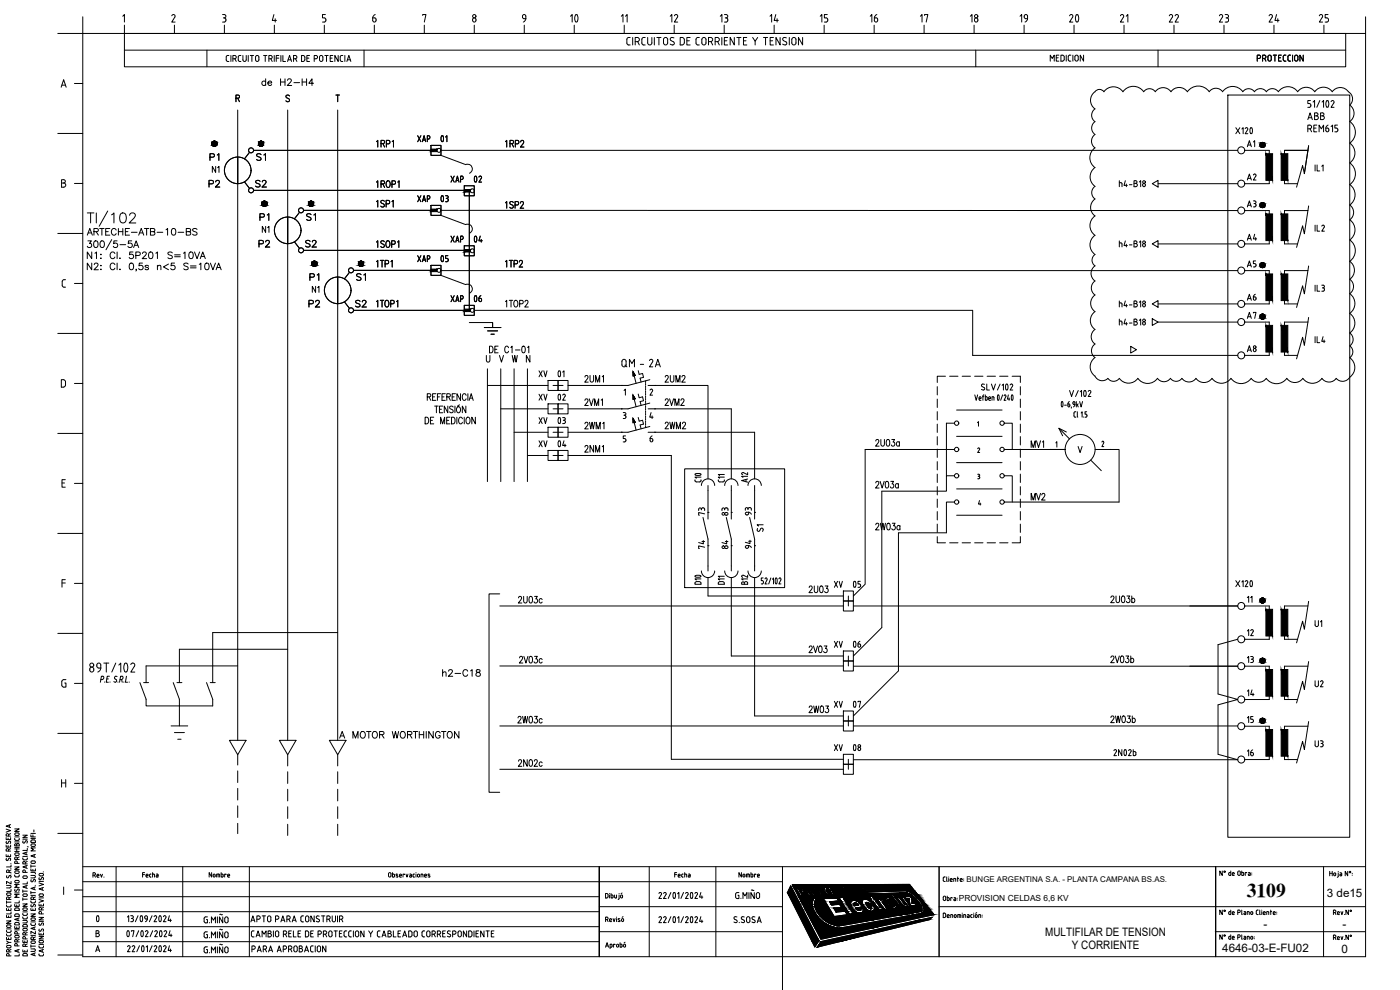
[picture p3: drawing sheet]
<svg xmlns="http://www.w3.org/2000/svg" width="420mm" height="297mm" viewBox="0 0 420 297" stroke-linecap="round" stroke-linejoin="round" font-family="sans-serif">
<defs><g id="words">
<g font-size="7.9">
<text x="167.9" y="8.8">10</text>
<text x="318.2" y="8.8">20</text>
</g>
<g font-size="7.1">
<text x="138.6" y="56.8">02</text>
<text x="138.6" y="74.8">04</text>
<text x="163.7" y="129.1">03</text>
<text x="163.7" y="136.2">04</text>
<text x="25" y="278.7">0</text>
</g>
<g font-size="6.6">
<text x="369.7" y="42">X120</text>
<text x="128.4" y="44.4">01</text>
<text x="128.4" y="62.4">03</text>
<text x="128.4" y="80.4">05</text>
<text x="138.6" y="92.4">06</text>
<text x="163.7" y="115">01</text>
<text x="163.7" y="122.1">02</text>
<text x="252.2" y="178.2">05</text>
<text x="252.2" y="196.1">06</text>
<text x="252.2" y="214.1">07</text>
<text x="252.2" y="227.2">08</text>
</g>
<text font-size="6.2" x="225.4" y="161.6">S1</text>
<text font-size="5.9" x="374.2" y="269">3109</text>
<g font-size="5.3">
<text x="110.8" y="7.8">6</text>
<text x="154.2" y="7.8">9</text>
<text x="200" y="7.8">12</text>
<text x="214.8" y="7.8">13</text>
<text x="230" y="7.8">14</text>
<text x="244.8" y="7.8">15</text>
<text x="260" y="7.8">16</text>
<text x="274.8" y="7.8">17</text>
<text x="290" y="7.8">18</text>
<text x="304.8" y="7.8">19</text>
<text x="335.1" y="7.8">21</text>
<text x="349.6" y="7.8">22</text>
<text x="364.8" y="7.8">23</text>
<text x="379.6" y="7.8">24</text>
<text x="394.8" y="7.8">25</text>
<text x="391.2" y="37">ABB</text>
<text x="150.3" y="45.5">1RP2</text>
<text x="61.7" y="49.4">P1</text>
<text x="75.8" y="49.4">S1</text>
<text x="61.4" y="57.5">P2</text>
<text x="75.5" y="57.5">S2</text>
<text x="150.3" y="63.9">1SP2</text>
<text x="76.9" y="67.4">P1</text>
<text x="90.7" y="67.4">S1</text>
<text x="76.6" y="75.5">P2</text>
<text x="90.7" y="75.5">S2</text>
<text x="373.2" y="81.5">A5</text>
<text x="91.7" y="85.4">P1</text>
<text x="105.8" y="85.4">S1</text>
<text x="91.4" y="93.5">P2</text>
<text x="105.5" y="93.5">S2</text>
<text x="174.3" y="116.1">2UM1</text>
<text x="198.3" y="116.1">2UM2</text>
<text x="174.3" y="136.9">2NM1</text>
<text x="308.3" y="151.3">MV2</text>
<text x="241.7" y="179.2">2U03</text>
<text x="332" y="182">2U03b</text>
<text x="131.6" y="204.3">h2-C18</text>
<text x="393.3" y="207.4">U2</text>
<text x="241.7" y="215.2">2W03</text>
<text x="332" y="218">2W03b</text>
</g>
<g font-size="4.9">
<text x="189.1" y="7.8" transform="rotate(-90 189.1 7.8)">11</text>
<text x="77.3" y="26.8">de H2-H4</text>
<text x="124.2" y="43.7">XAP</text>
<text x="373.2" y="45.2">A1</text>
<text x="62.4" y="52.9">N1</text>
<text x="134.1" y="55.7">XAP</text>
<text x="373.2" y="55.4">A2</text>
<text x="124.2" y="61.7">XAP</text>
<text x="373.2" y="63.1">A3</text>
<text x="77.6" y="70.9">N1</text>
<text x="134.1" y="73.7">XAP</text>
<text x="373.2" y="73.4">A4</text>
<text x="124.2" y="79.7">XAP</text>
<text x="92.4" y="88.9">N1</text>
<text x="134.1" y="91.7">XAP</text>
<text x="373.2" y="91.4">A6</text>
<text x="373.2" y="96.7">A7</text>
<text x="373.2" y="106.9">A8</text>
<text x="393.3" y="104.1">IL4</text>
<text x="152.4" y="109.7">W</text>
<text x="160.5" y="114.3">XV</text>
<text x="160.5" y="121.4">XV</text>
<text x="174.3" y="122.8">2VM1</text>
<text x="198.3" y="122.8">2VM2</text>
<text x="160.5" y="128.4">XV</text>
<text x="174.3" y="129.8">2WM1</text>
<text x="198.3" y="129.8">2WM2</text>
<text x="160.5" y="135.1">XV</text>
<text x="194" y="133.7">6</text>
<text x="212.4" y="155.9" transform="rotate(-90 212.4 155.9)">73</text>
<text x="219.4" y="155.9" transform="rotate(-90 219.4 155.9)">83</text>
<text x="226.5" y="156.6" transform="rotate(-90 226.5 156.6)">93</text>
<text x="261.4" y="160.2">2W03a</text>
<text x="212.4" y="165.8" transform="rotate(-90 212.4 165.8)">74</text>
<text x="219.4" y="165.8" transform="rotate(-90 219.4 165.8)">84</text>
<text x="226.5" y="166.9" transform="rotate(-90 226.5 166.9)">94</text>
<text x="249.1" y="177.4">XV</text>
<text x="154.2" y="182">2U03c</text>
<text x="377.1" y="191.9" transform="rotate(-90 377.1 191.9)">12</text>
<text x="393.3" y="189.1">U1</text>
<text x="249.1" y="195.4">XV</text>
<text x="154.5" y="200">2V03c</text>
<text x="377.1" y="200" transform="rotate(-90 377.1 200)">13</text>
<text x="373.2" y="209.9">14</text>
<text x="249.1" y="213.4">XV</text>
<text x="154.2" y="218">2W03c</text>
<text x="377.1" y="218" transform="rotate(-90 377.1 218)">15</text>
<text x="100.5" y="222.6">A MOTOR WORTHINGTON</text>
<text x="249.1" y="226.5">XV</text>
<text x="373.2" y="227.9">16</text>
<text x="393.3" y="225.4">U3</text>
<text x="154.2" y="231.1">2N02c</text>
</g>
<text font-size="4.4" x="376.8" y="182" transform="rotate(-90 376.8 182)">11</text>
<g font-size="3.5">
<text x="398.2" y="269">3 de15</text>
<text x="313.7" y="280.8">MULTIFILAR DE TENSION</text>
<text x="379.2" y="278.5">-</text>
<text x="402.9" y="278.5">-</text>
<text x="321.7" y="284.9">Y CORRIENTE</text>
<text x="366.8" y="285.6">4646-03-E-FU02</text>
<text x="402.6" y="285.9">0</text>
</g>
<text font-size="2.5" x="287.8" y="270.2">PROVISION CELDAS 6,6 KV</text>
<text font-size="2.4" x="290.1" y="264.7">BUNGE ARGENTINA S.A. - PLANTA CAMPANA BS.AS.</text>
</g></defs>
<!-- layer: 0 -->
<g fill="none" stroke="#000" stroke-width=".3">
<path d="M24.8 10h385v277h-385zM70.8 29.5l.9-.1v-.8l-.9-.1v2M71.3 29.5l.6 1M86.9 28.8l-.4-.3-.7 .3 .2 .5 .9 .6v.3l-.4 .3-.7-.3M100.8 28.5h1.1M101.3 28.5v2M328.6 36.5a2.34 2.34 0 0 0 0 3.8 2.46 2.46 0 0 0 0 4.1 3.6 3.6 0 0 0 0 5.9 3.4 3.4 0 0 0 0 5.6 2.33 2.33 0 0 0 0 3.8 3.1 3.1 0 0 0 0 5.1 3.6 3.6 0 0 0 0 5.8 3.5 3.5 0 0 0 0 5.7 2.1 2.1 0 0 0 0 3.5 2.75 2.75 0 0 0 0 4.5 2.57 2.57 0 0 0 0 4.2 3.1 3.1 0 0 0 0 5 3.2 3.2 0 0 0 0 5.3 2.68 2.68 0 0 0 0 4.4 2.48 2.48 0 0 0 0 4.1 3.4 3.4 0 0 0 0 5.5 2.41 2.41 0 0 0 3.9 .7 2.08 2.08 0 0 0 3.4 0 3.4 3.4 0 0 0 5.6 0 3.6 3.6 0 0 0 5.9 0 2.38 2.38 0 0 0 3.9 0 2.1 2.1 0 0 0 3.4 0 2.59 2.59 0 0 0 4.2 0 2.93 2.93 0 0 0 4.8 0 3.5 3.5 0 0 0 5.7 0 3.7 3.7 0 0 0 6.1 0 2.75 2.75 0 0 0 4.5 0 3.8 3.8 0 0 0 6.2 0 2.93 2.93 0 0 0 4.8 0 3.5 3.5 0 0 0 5.7 0 2.61 2.61 0 0 0 4.3 0 2.49 2.49 0 0 0 4.1-.3 3.6 3.6 0 0 0 0-5.9M404.7 27.5a2.47 2.47 0 0 1 .4 4 2.98 2.98 0 0 1 0 4.9 4 4 0 0 1 0 6.5 3.6 3.6 0 0 1 0 6M404.7 27.5a2.96 2.96 0 0 0-4.9 0 3.2 3.2 0 0 0-5.2 0 3.1 3.1 0 0 0-5.1 0 3.5 3.5 0 0 0-5.8 0 2.21 2.21 0 0 0-3.7 0 2.18 2.18 0 0 0-3.5 0 2.13 2.13 0 0 0-3.5 0 3.7 3.7 0 0 0-6.1 0 2.44 2.44 0 0 0-4 0 4 4 0 0 0-6.6 0 3 3 0 0 0-4.9 0 2.87 2.87 0 0 0-4.7 0 2.12 2.12 0 0 0-3.5 0 3.8 3.8 0 0 0-6.2 0 3.5 3.5 0 0 0-5.7 0 1.82 1.82 0 0 0-3.1 .4 3.1 3.1 0 0 0 .4 4.8 2.34 2.34 0 0 0 0 3.8M73.4 54.6l1.5 1.9M74.9 45.7l-1.5 2M76.1 45.1h53.2"/>
<path d="M76.1 57.1h63.2M132.3 45.1h239.2M132.3 46.6l7.5 2.8M140.8 57.2v35.9M335.9 54.2v1.8M335.9 54.8h.5M336.4 54.8l.3 .2v1M337.7 54.2l-.4 1.4h1M338 55.2v.8M338.9 55.4h.8M340.3 54.2l.9 .2v.4l-.4 .2a.5 .5 0 0 1 .5 .5 .5 .5 0 0 1-.5 .5h-.5zM340.3 55h.5"/>
<path d="M341.9 54.6l.4-.4v1.8M345.8 55.1l1.7-1v2zM347.5 55.1h24M373.6 45.1h7.3v10h-7.3M391.5 52.1l1.2-8.4-1.2 8.4-.6-2.4-1.8 6.5M392.5 45.1h-7v10h3.9M405.1 48.9a4 4 0 0 1 0 6.5 3.7 3.7 0 0 1 0 6.1 2.7 2.7 0 0 1 0 4.4 3.7 3.7 0 0 1 0 6.1 3.9 3.9 0 0 1 0 6.4 3.3 3.3 0 0 1 0 5.4 2.64 2.64 0 0 1 0 4.3 3.6 3.6 0 0 1 0 5.9 3.6 3.6 0 0 1 0 5.9 2.36 2.36 0 0 1 0 3.9 2.16 2.16 0 0 1 0 3.5M88.4 72.6l1.5 1.9M89.9 63.7l-1.5 2M91.1 63.1h38.2M91.1 75.1h48.2M132.3 63.1l239.2 .1"/>
<path d="M132.3 64.6l7.5 2.8M335.9 72.9l.8 .1v1.1M335.9 72.3v1.8M337.7 72.3l-.4 1.4h1M338 73.3v.8M338.9 73.5h.8M340.3 72.3l.9 .2v.4l-.4 .2a.5 .5 0 0 1 .5 .5 .5 .5 0 0 1-.5 .5h-.5zM340.3 73.1h.5M341.9 72.7l.4-.4v1.8M345.8 73.2l1.7-1v2zM347.5 73.2h24M373.6 63.2h7.3v10h-7.3"/>
<path d="M392.5 63.2h-7v10h3.9M392.7 61.8l-1.2 8.4-.6-2.4-1.8 6.4M392.7 79.8l-1.2 8.4-.6-2.4-1.8 6.4M103.4 90.6l1.5 1.9M104.9 81.7l-1.5 2M106.1 81.1h23.2M106.1 93.1h33.2M132.3 81.2h239.2M132.3 82.6l7.5 2.8M140.8 96.8h7v1.5M142.3 93.1h149.6v13.5h79.6M145.3 98.3h5"/>
<path d="M146.3 99.3h3M335.9 90.9l.8 .2v1M335.9 96.3l.8 .2v1M335.9 90.3v1.8M335.9 95.7v1.8M337.7 90.3l-.4 1.4h1M337.7 95.7l-.4 1.4h1M338 91.3v.8M338 96.7v.8M338.9 91.5h.8M338.9 96.9h.8M340.3 90.3l.9 .2v.4l-.4 .2a.5 .5 0 0 1 .5 .5 .5 .5 0 0 1-.5 .5h-.5z"/>
<path d="M340.3 95.7l.9 .2v.4l-.4 .2a.5 .5 0 0 1 .5 .5 .5 .5 0 0 1-.5 .5h-.5zM340.3 91.1h.5M340.3 96.5h.5M341.9 90.7l.4-.4v1.8M341.9 96.1l.4-.4v1.8M345.8 91.2l1.7-1v2zM345.8 95.6l1.7 1-1.7 1zM347.5 91.2h24M347.5 96.6h24M373.6 81.2h7.3v10h-7.3M373.6 96.6h7.3v10h-7.3M392.5 81.2h-7v10h3.9"/>
<path d="M392.5 96.6h-7v10h3.9M392.7 95.2l-1.2 8.4-.6-2.4-1.8 6.5M147.3 100.3h1M186.5 115.7h.1M186.8 108l.5-.2 .4 .2 .2 1.4a.63 .63 0 0 1-.6 .7 .63 .63 0 0 1-.7-.7zM187.3 117.2l.4-.4v1.8M187.5 109.6l.7 .5M188.9 110.1v-2.3l.8 1.3 .7-1.3v2.3M190 111.6l.6 1-.6 .2zM190 118.6l.6 1-.6 .2zM190.3 112.7l.6 2.3M190.3 119.7l.6 2.3"/>
<path d="M191.5 111.2l.3 1.1 1-.2 .3 1.1-1 .3 .3 1.1M191.5 118.2l.3 1.1 1-.2 .3 1.1-1 .3 .3 1.1M192.2 109.3h1M194.5 115.7h2M194.9 108.2a.51 .51 0 0 1 .7-.4 .51 .51 0 0 1 .3 .8l-1 1.5h1M195 113.9l-6.5 1.8h-2M195.1 117.1l.4-.3 .4 .4-.8 1.4h.8M196.7 110.1l.7-2.3 .8 2.3M196.9 109.4h1.1M281.3 116v2.5M281.3 119.7v2.6M283.7 112.9h-2.4v1.9"/>
<path d="M285 112.9h2.5M288.8 112.9h2.5M292.5 112.9h2.5M296.2 112.9h2.6M300 112.9h2.5M303.8 112.9h2.4v1.9M306.2 116v2.5M306.2 119.7v2.6M339.3 103.9l1.8 1-1.8 1zM186.5 122.7h.1M186.5 129.7h.1M187 123.8l.8 .2v.4l-.4 .2"/>
<path d="M187.2 124.6h.2M187.4 124.6l.4 .2v.6l-.8 .2M187.7 130.8h-.7v.8h.6l.2 .4-.2 .5-.6 .1M190 125.6l.6 1.1-.6 .1zM190.3 126.7l.6 2.3M191.5 125.3l.3 1.1 1-.3 .3 1.2-1 .2 .3 1.2M194.5 122.7h2M195 120.9l-6.5 1.8h-2M195 128l-6.5 1.7h-2M195.4 123.8l-.4 1.4h1M195.7 124.8v.8M196.5 122.7h.1"/>
<path d="M281.3 123.5v2.5M281.3 127.3v2.4M281.3 131v2.5M281.3 134.8v2.5M281.3 138.5v2.5M287.1 123h13.6M287.1 130.9h13.6M287.1 138.8h13.6M293.4 126.8l.3-.3v1.4M293.4 134.6l.3-.2 .3 .2-.6 1.2h.6M306.2 123.5v2.5M306.2 127.3v2.4"/>
<path d="M306.2 131v2.5M306.2 134.8v2.5M306.2 138.5v2.5M315.2 134.9h.1M315.2 134.9h4.4M316.9 132.9l.3-.4v1.7M317.8 128.5l3.2 3.2M320 129.6l-2.2-1.1 1.1 2.3M323.6 134l.5 1.8 .6-1.8M327.3 138l3.2 3.2M328.6 134.9h4.6M330.7 132.6l.3-.2 .3 .3-.6 1.3h.6"/>
<path d="M333.2 134.9h.1M208.6 144v.4l.4 .2 1.2-.1 .2-.5M208.6 142.3a1.21 1.21 0 0 1 1.8 .1 1.23 1.23 0 0 1-1.8-.1zM210.4 143.2h-1.8l.4 .3M210.5 145.7a1.99 1.99 0 0 1 2-2 1.99 1.99 0 0 1 2 2M211 155.2l1.5 6.5M212.5 140.7v3M215.6 144v.4l.4 .2 1.2-.1 .2-.5M217.4 143.2h-1.8l.4 .3M217.4 142.4h-1.8l.4 .3M217.5 145.7a1.99 1.99 0 0 1 2-2 1.99 1.99 0 0 1 2 2M218 155.2l1.5 6.5"/>
<path d="M219.5 140.7v3M223.2 141.8l-.6 .1v.4l.3 .1M223.9 143.9v.6M224.4 143.7l-1.8 .5 1.8 .5M224.4 142.9h-1.8l.4 .3M224.4 141.8v.6l-1.2-.6M224.5 145.7a1.99 1.99 0 0 1 2-2 1.99 1.99 0 0 1 2 2M226.5 140.7v3M281.3 142.2v2.6M281.3 146v2.5M281.3 149.8v2.4M281.3 153.5v2.5"/>
<path d="M281.3 157.3v2.5M287.1 146.7h13.6M287.1 154.6h13.6M293.4 142.3h.3M293.6 142.9h.1M293.7 142.3l.3 .3-.3 .3M293.7 142.9l.3 .1v.5l-.6 .2M294 150.2l-.3 1h.7M294.2 150.9v.6M306.2 142.2v2.6M306.2 146v2.5M306.2 149.8v2.4"/>
<path d="M306.2 153.5v2.5M306.2 157.3v2.5M150 178.2h-3.2v59.5h3.2M209.8 174.5l.5 .2 .1 .6h-1.8l.2-.7 1-.1M210.3 172.7v.4M210.3 172.7l-.8-.1-.9 .3 .9 .3 .8-.1M210.4 173.7h-1.8l.4 .3M210.5 171.3a1.99 1.99 0 0 0 2 2 1.99 1.99 0 0 0 2-2M212.5 173.3v3M215.6 174.7l.5-.2 1 .1 .3 .7h-1.8zM217.4 173.7h-1.8l.4 .3M217.4 172.9h-1.8l.4 .3"/>
<path d="M217.5 171.3a1.99 1.99 0 0 0 2 2 1.99 1.99 0 0 0 2-2M219.5 173.3v3M222.6 172.9l.3 .3M222.6 174.7l.6-.1 .2 .3 .2-.3h.5l.3 .7h-1.8zM223.4 174.9v.4M224.4 173.7h-1.8l.4 .3M224.4 172.6v.6l-1.4-.6-.4 .3M224.5 171.3a1.99 1.99 0 0 0 2 2 1.99 1.99 0 0 0 2-2M226.5 173.3v3M254.6 178.8v3M281.3 161v1.9h2.4M285 162.9h2.5"/>
<path d="M288.8 162.9h2.5M292.5 162.9h2.5M296.2 162.9h2.6M300 162.9h2.5M306.2 161v1.9h-2.4M370.9 174.2l1.2 1.8M372.1 174.2l-1.2 1.8M372.7 174.6l.4-.4v1.8M373.7 174.5l.2-.2h.4l.1 .5M374.4 174.8l-.7 1.2h.8M375.3 174.3l.1-.1a.99 .99 0 0 1 0 1.8l-.3-.9zM31.1 199h1.5"/>
<path d="M31.9 199v2.7M34.7 199l-1.2 2.7M35.7 199.5l.5-.5v2.7M37.5 199.1l.3-.2a1.8 1.8 0 0 1 0 2.8l-.3-.2-.3-1zM39.3 199.4a.61 .61 0 0 1 .8-.4 .61 .61 0 0 1 .3 .9l-1.1 1.8h1.1M71.3 199.8h-27.5v5M86.3 194.8h-32.5v10M101.3 189.8h-37.5v15M253.1 180.3h3v3h-3zM253.1 198.3h3v3h-3zM254.6 196.8v3M371.5 191.8l-6 1.6v14.8l6 1.7-6 1.6v14.8l6 1.7"/>
<path d="M373.6 181.8h7.3v10h-7.3M373.6 199.9h7.3v10h-7.3M392.5 181.8h-7v10h3.9M392.5 199.9h-7v10h3.9M392.7 180.4l-1.2 8.4-.6-2.4-1.8 6.5M392.7 198.5l-1.2 8.4-.6-2.5-1.8 6.5M27.1 200.3a.66 .66 0 0 1 .9 .2 .66 .66 0 0 1-.1 .9 .66 .66 0 0 1-.9-.1zM30.2 200.5l-.5-.1a.7 .7 0 0 1-.7-1 .7 .7 0 0 1 1.2-.1v1.4l-.3 .6-.6 .3M42 204.8l1.8 5v2h20v-2l-1.8-5M43.1 204.8h1.5M51.3 217.8h5M52 204.8l1.8 5v8"/>
<path d="M52.3 219.8h3M53.1 204.8h1.5M63.1 204.8h1.5M253.1 216.3h3v3h-3zM254.6 214.8v3M373.6 217.9h7.3v10h-7.3M392.5 217.9h-7v10h3.9M392.7 216.5l-1.2 8.4-.6-2.4-1.8 6.4M53.3 221.8h1M68.8 222.1h5l-2.5 4.4zM71.3 226.5v3M71.3 231.3v3.5"/>
<path d="M71.3 236.5v3.5M83.8 222.1h5l-2.5 4.4zM86.3 226.5v3.3M86.3 231.6v3.5M86.3 236.8v3.5M98.8 222.1h5l-2.5 4.4zM101.3 226.5v3.3M101.3 231.6v3.5M101.3 236.8v3.5M253.1 229.3h3v3h-3zM254.6 227.8v3M71.3 241.8v3.5"/>
<path d="M71.3 247v3.1M86.3 242.1v3.5M86.3 247.3v3.4M101.3 242.1v3.5M101.3 247.3v3.4M24.8 260h385M24.8 264.5h210M24.8 278h155M24.8 273.5h155M24.8 269h155M34.8 260v27M54.8 260v27"/>
<path d="M74.8 260v27M179.8 272h55M179.8 279.5h55M194.8 260v27M214.8 260v27M234.8 260v37M237.3 265.8l8.5 16.4-1.3 1.9-8.2-16.3zM237.8 265.5l35.1-.1 7.4 9-33.9 7.4zM238.9 266.4h1.4a.91 .91 0 0 1 .8 1.4h-.8l.6 1.1h-.6zM239.7 266.7h.5a.47 .47 0 0 1 .3 .8h-.4zM242.1 266.7h.7l.3 .6-.6 .1zM242.8 268.9l.6-.1-.7-1h.7l.7 1h.5l-1-1.3v-.6l-.4-.4-1.8-.1 1.4 2.5"/>
<path d="M244.3 266.3a1.72 1.72 0 0 1 2.1 1.6 .68 .68 0 0 1-.3 .9 .68 .68 0 0 1-.9-.4l-.9-1.2zM244.4 269.3l.6 .2a4.3 4.3 0 0 0 1 5.3 7.7 7.7 0 0 0 6.7 2.9l23.4-4.2a.72 .72 0 0 0 .6-.4 .72 .72 0 0 0-.1-.8 7.9 7.9 0 0 0-4.7-4.5l-11.4 .5-.3-.6 11.7-.5a7.8 7.8 0 0 1 5.4 5.7l-.2 .7-.8 .5-23.1 4.2a8.5 8.5 0 0 1-9.4-7l.1-.8zM244.8 266.7a1.49 1.49 0 0 1 1.1 1.7l-1-.9zM246.1 266.3l.6-.1 .8 .8-.1-.8h.6l.1 1.3 .7 1.1h-.6l-.6-.9zM247.1 269.6l4-.2 .6 1-2.7 .1 .6 1 2.4-.1 .6 .9-2.4 .2 .8 1.2 2.6-.3 .7 1.1-4 .5zM248.4 266.2l1.4-.1 .3 .5h-.9l.4 .5h.7l.2 .4h-.7l.4 .6h.9l.2 .4h-1.3zM250.9 266.2a1.05 1.05 0 0 1 1.4 .6h-.4l-.4-.3a1.33 1.33 0 0 0 .9 1.6v-.5a.47 .47 0 0 1 .5 .3 .47 .47 0 0 1-.2 .6 2.3 2.3 0 0 1-1.8-2.3zM251.6 277.8h.1M251.8 269.3h1.2l3.1 4.9-1.1 .2zM252.8 266.1a1.03 1.03 0 0 1 1.4 .7h-.4l-.4-.3a1.59 1.59 0 0 0 1 1.5l-.1-.4a.47 .47 0 0 1 .5 .3 .47 .47 0 0 1-.2 .6 2.32 2.32 0 0 1-1.8-2.4zM254.3 266.1h.4l1.5 2.1h-.5zM255.5 270.4a2.62 2.62 0 0 1 3.4 1.7l-2.1 .3 .5 .5a.52 .52 0 0 0 .5 .3 .52 .52 0 0 0 .5-.5l.8-.1a1.2 1.2 0 0 1-.7 1.4 1.2 1.2 0 0 1-1.4-.3l-1-.8a2.01 2.01 0 0 1-.5-2.5z"/>
<path d="M255.9 266.1a1.74 1.74 0 0 1 1.7 2.1 1.75 1.75 0 0 1-1.7-2.1zM256.2 266.3a1.44 1.44 0 0 1 1 1.6l-.7-.7zM256.4 271h.5l.7 .6-1.2 .2zM257.4 266.1h.3l1.3 1-.7-1h.3l1.4 1.9-.4 .1-1.2-1.1 .8 1.1-.4 .1zM259 269.9a2.25 2.25 0 0 1 2.8 1.1l-1 .2a.52 .52 0 0 0-.4-.4 .52 .52 0 0 0-.5 .2l.8 1.3a.5 .5 0 0 0 .4 .4 .5 .5 0 0 0 .5-.3l-.3-.6 .9-.1a1.09 1.09 0 0 1 0 1.5 1.09 1.09 0 0 1-1.5 0 2.6 2.6 0 0 1-1.7-3.3zM263.4 272.5l.6 .5h.7M263.5 272.6l-1.6-2.1h-.4l-.4-.6h.4l-.6-.9 .9-.1 .6 .9h.4l.5 .6h-.5l1.3 1.7 .5 .2 .5 .7-.5 .1M264.3 270h.1M264.4 269.9l.4-.4 .7 1-.4 .1-.1 .4 1.3 1.8-.8 .1-2.3-3.2h.9l.2 .3M266 269.5a2.64 2.64 0 0 1 3.1 2.5 .93 .93 0 0 1-.8 .7 .93 .93 0 0 1-.9-.5l-1.2-1.2a1.3 1.3 0 0 1-.2-1.5zM266.6 269.9l.9 .2 .8 .9a.48 .48 0 0 1 .1 .8 .48 .48 0 0 1-.8 0l-1-.8-.2-.6zM267.3 268.3h.6l2.9 3.9-.6 .1z"/>
<path d="M268.7 272.7l.8-.1 .3 .4h-.7l1 .4 .5 .6-.1 .4-.7-.1-.4-.5 .3-.1 .3 .3 .1-.1-1-.4zM269.2 269.2h.7l1.4 1.9 .6 .3v-.3l-1.4-1.9 .7-.1 2 2.8-.6 .1-.3-.4v.3a.9 .9 0 0 1-1.5-.4zM269.2 272.5h.1M270.7 274.1l.5 .2h-.3zM271 272.5h.5l.3 .5-.4 .1zM271.5 269.1l1.7-.1 .4 .5 .1 1.6 1-.1 .5 .6-1.7 .2-.5-.7-.1-1.5-1 .1zM271.9 273.4h-.2l.6 .7-.4 .1-1.2-1.6 .1-.3a.85 .85 0 0 1 1.2 .8l.4 .1 .5 .8-.4 .1-.6-.7M272.4 272.1h.3l1.2 1.4 .4-.1 .3 .3-.9 .1zM272.8 273.7l.3-.1 .2 .3-.3 .1zM274.4 273.4l.3-.1 .3 .3-.3 .1zM281.8 272h127.9M281.8 260v27"/>
<path d="M364.7 279.5h45M397.2 260v27M24.8 282.5h155M179.8 287v-27v27M246.4 282.5l33.4-7.3-.9 .7-33.7 8.3zM364.8 287v-27v27"/>
<circle cx="64.4" cy="43.1" r=".75"/>
<circle cx="71.3" cy="51.1" r="4"/>
<circle cx="78.3" cy="43.1" r=".75"/>
<circle cx="343.3" cy="55.5" r=".47"/>
<circle cx="343.3" cy="54.6" r=".4"/>
<circle cx="372.5" cy="55.1" r="1.05"/>
<circle cx="372.5" cy="45.1" r="1.05"/>
<circle cx="79.3" cy="61.1" r=".75"/>
<circle cx="86.3" cy="69.1" r="4"/>
<circle cx="93.4" cy="61.1" r=".75"/>
<circle cx="94.3" cy="79.1" r=".75"/>
<circle cx="108.3" cy="79.1" r=".75"/>
<circle cx="343.3" cy="73.6" r=".47"/>
<circle cx="343.3" cy="72.7" r=".4"/>
<circle cx="372.5" cy="63.2" r="1.05"/>
<circle cx="372.5" cy="73.2" r="1.05"/>
<circle cx="378.9" cy="61.5" r=".75"/>
<circle cx="101.4" cy="87.1" r="4"/>
<circle cx="343.3" cy="91.6" r=".47"/>
<circle cx="343.3" cy="97" r=".47"/>
<circle cx="343.3" cy="90.7" r=".4"/>
<circle cx="343.3" cy="96.1" r=".4"/>
<circle cx="372.5" cy="91.2" r="1.05"/>
<circle cx="372.5" cy="96.6" r="1.05"/>
<circle cx="378.9" cy="95" r=".75"/>
<circle cx="372.5" cy="106.6" r="1.05"/>
<circle cx="287.1" cy="134.9" r=".65"/>
<circle cx="287.1" cy="127" r=".65"/>
<circle cx="300.7" cy="134.9" r=".65"/>
<circle cx="300.7" cy="127" r=".65"/>
<circle cx="324.2" cy="134.9" r="4.5"/>
<circle cx="287.1" cy="142.7" r=".65"/>
<circle cx="287.1" cy="150.6" r=".65"/>
<circle cx="300.7" cy="150.6" r=".65"/>
<circle cx="300.7" cy="142.7" r=".65"/>
<circle cx="27.5" cy="199.6" r=".6"/>
<circle cx="372.5" cy="199.9" r="1.05"/>
<circle cx="372.5" cy="181.8" r="1.05"/>
<circle cx="372.5" cy="191.8" r="1.05"/>
<circle cx="378.9" cy="198.2" r=".75"/>
<circle cx="378.9" cy="180.2" r=".75"/>
<circle cx="372.5" cy="209.9" r="1.05"/>
<circle cx="372.5" cy="217.9" r="1.05"/>
<circle cx="378.9" cy="216.3" r=".75"/>
<circle cx="372.5" cy="227.9" r="1.05"/>
</g>
<!-- layer: TEXTOS -->
<g fill="none" stroke="#000" stroke-width=".3">
<path d="M24.8 5v5h-7.5M36.8 4.9l.5-.5v2.2M37.3 7.5v2.5M51.5 4.7a.51 .51 0 0 1 .7-.3 .51 .51 0 0 1 .3 .7l-1 1.5h1M52.3 7.5v2.5M66.8 4.4h.5a.53 .53 0 0 1 .5 .6 .53 .53 0 0 1-.8 .4M67.3 5.4l.5 .5M67.3 7.5v2.5M67.8 5.9v.2M67.8 6.1l-.3 .5h-.7M82.2 4.4l-.5 1.7h1.3M82.3 7.5v2.5"/>
<path d="M82.6 5.6v1M97.3 5.4l.5 .5M97.3 7.5v2.5M97.7 4.4h-.9v1h.5M97.8 5.9v.2M97.8 6.1l-.2 .5h-.8M112.3 7.5v2.5M126.8 4.6v-.2h1l-.5 2.2M127.3 7.5v2.5M142.3 7.5v2.5M157.3 7.5v2.5M187.3 7.5v2.5"/>
<path d="M202.3 7.5v2.5M217.3 7.5v2.5M232.3 7.5v2.5M247.3 7.5v2.5M262.3 7.5v2.5M277.3 7.5v2.5M292.3 7.5v2.5M307.3 7.5v2.5M337.3 7.5v2.5M352.3 7.5v2.5M367.3 7.5v2.5M382.3 7.5v2.5"/>
<path d="M397.3 7.5v2.5M409.8 5v5M18.4 26.2l.7-2.3 .8 2.3M18.6 25.5h1M22.3 25h2.5M393.1 37.5h-.6v2.1M393.2 38.7l.4 .9M393.3 30.2h-.8v.9h.4M394.1 30.6l.4-.4v2M395.2 37.5h-.9v2.1h.9M395.9 39.6v-2.1l.6 1.2 .7-1.2v2.1M396.1 30.2l-.9 2"/>
<path d="M396.8 30.6l.4-.4v2M397.9 38.4v.7a.47 .47 0 0 0 .6 .4 .47 .47 0 0 0 .3-.6M398.1 32.1a1.17 1.17 0 0 1 .4-1.9l.3 .8-.2 1.1M399.5 38l.4-.5v2.1M399.5 30.5a.46 .46 0 0 1 .6-.3 .46 .46 0 0 1 .2 .7l-.8 1.3h.9M401.4 37.5h-.8v.9l.7 .1 .2 .4-.2 .6-.7 .1M17.3 40h7.5M18.5 53.9h.6a.5 .5 0 0 1 .5 .5 .5 .5 0 0 1-.5 .5 .62 .62 0 0 1 .6 .6 .62 .62 0 0 1-.6 .7h-.6zM18.5 54.9h.6M22.3 55h2.5M394.7 49.5v1.8M395.3 49.5v1.8h.8"/>
<path d="M396.7 49.9l.4-.4v1.8M17.3 70h7.5M26.2 70.6l.8-2 .7 2M26.2 63.9h2M26.4 72.3h1l-.5 .7a.67 .67 0 0 1 .5 1.1 .67 .67 0 0 1-1.2-.2M26.5 69.9h.9M27.2 63.9v3M27.5 75.6v2l-1.3-2v2M27.5 78.9v2l-1.3-2v2M28.2 69.5l1.1-.1 .1-.7-1.2-.1v2M28.3 79.4l.4-.5h.4l.3 .4-.3 .7-.9 .9h1.3M28.4 72.4a.65 .65 0 0 1 .9 .3l.1 .4a.86 .86 0 0 1-.7 1.2 1.28 1.28 0 0 1-.3-1.9z"/>
<path d="M28.5 76l.5-.4v2M28.9 69.5l.6 1.1M28.9 63.9v3M29.9 68.6h1.3M30.2 76.4h.2zM30.2 77.5h.2zM30.2 79.7h.2zM30.3 72.4a.65 .65 0 0 1 .9 .3l.1 .4a.86 .86 0 0 1-.7 1.2 1.28 1.28 0 0 1-.3-1.9zM30.6 68.6v2M31.7 69.5h.8M32.3 63.3l-2.5 4.6M33 68.6h-1.3v2h1.3"/>
<path d="M33.5 64.5l.7-.6v3M33.5 71.9l-1.7 3M34.5 76.1a.74 .74 0 0 0-.9-.5 .74 .74 0 0 0-.5 .8v.4a.74 .74 0 0 0 .5 .8 .74 .74 0 0 0 .9-.5M34.5 79.4a.74 .74 0 0 0-.9-.5 .74 .74 0 0 0-.5 .8v.5a.74 .74 0 0 0 .5 .7 .74 .74 0 0 0 .9-.4M34.9 69a.74 .74 0 0 0-.9-.4 .74 .74 0 0 0-.6 .7v.5a.74 .74 0 0 0 .6 .8 .74 .74 0 0 0 .9-.5M35.1 72.3h-.9l-.1 .8a.71 .71 0 0 1 1.1 0 .71 .71 0 0 1-.2 1.1 .71 .71 0 0 1-1-.3M35.1 75.6v2M35.1 78.9v2M35.5 69.5h1.4M35.5 68.6v2M35.9 77.5h.2zM36 73.4h1.7"/>
<path d="M36.3 64a.97 .97 0 0 1 1.5 .5 2.44 2.44 0 0 1-.3 2.2 .97 .97 0 0 1-1.5-.4 2.52 2.52 0 0 1 .3-2.3zM36.9 68.6v2M37.6 69.5h.8M38.9 68.6h-1.3v2h1.3M38.9 64.6l.2-.4 .4-.3h.5l.5 .3a.95 .95 0 0 1-.3 1.3l-1.4 1.4h2M39.1 79a.65 .65 0 0 1 .9 .3l.1 .5a.86 .86 0 0 1-.8 1.1 1.28 1.28 0 0 1-.2-1.9zM39.4 69.7h1.7M39.5 72.3h-.9l-.1 .8a.71 .71 0 0 1 1 0 .71 .71 0 0 1-.1 1.1 .71 .71 0 0 1-1-.3M39.9 75.6h-.9l-.1 .9a.71 .71 0 0 1 1-.1 .71 .71 0 0 1-.1 1.1 .71 .71 0 0 1-1-.3M40.1 74.3l.8-2 .7 2M40.4 73.6h.9M40.8 76.7l1.1-.1 .2-.3-.1-.5-1.2-.2v2"/>
<path d="M41.6 70.6l.8-2 .7 2M41.9 69.9h1M42.8 76.1l.3-.5h.4l.4 .4-.3 .7-.9 .9h1.3M42.8 78.9h-1l-.1 .9a.71 .71 0 0 1 1.1 0 .71 .71 0 0 1-.1 1 .71 .71 0 0 1-1.1-.2M43.3 68.6h1.4M44 68.6v2M44.6 79.9l-.4-.3-.6 .1v.4l.9 .3 .1 .3-.4 .2-.7-.2M44.9 75.7a.65 .65 0 0 1 .9 .3l.1 .5a.86 .86 0 0 1-.8 1.1 1.28 1.28 0 0 1-.2-1.9zM45.1 69.5l1.2-.1 .1-.7-1.3-.1v2l1.3-.2 .1-.5-.5-.4M46.8 76l.4-.4v2M47.1 69.7h1.8M47.2 80l.5-.4 .5 .1 .1 1.2"/>
<path d="M47.2 79.6v1.3M49.8 68.9l.5-.3v2M50.6 79.2l-1.5 .9 1.5 .8M51.7 68.7a.65 .65 0 0 1 1 .2l.1 .5a.86 .86 0 0 1-.8 1.2 1.28 1.28 0 0 1-.3-1.9zM51.7 75.9l-.5-.3-.8 .3 .2 .5 .9 .3 .2 .3v.3l-.5 .3-.8-.3M52.4 78.9h-1l-.1 .9a.71 .71 0 0 1 1.1 0 .71 .71 0 0 1-.1 1 .71 .71 0 0 1-1.1-.2M52.4 76.5h1.7M52.4 77h1.7M53.4 69.7h1.7M55.1 76l.4-.4v2M55.9 69.5l1.1-.1 .1-.7-1.2-.1v2l1.2-.2 .1-.5-.4-.4M56.5 79.2l-.5-.3-.9 .3 .2 .5 1 .4 .2 .3v.3l-.5 .2-.9-.2"/>
<path d="M56.9 75.7a.65 .65 0 0 1 1 .3l.1 .5a.86 .86 0 0 1-.8 1.1 1.28 1.28 0 0 1-.3-1.9zM57.1 79.8h1.8M58.4 75.6l.7 2 .8-2M59.1 68.8l-.4-.2-.9 .2 .2 .5 .9 .4 .2 .3v.3l-.4 .3-.9-.3M59.8 79.3l.5-.4v2M60.1 77.6l.8-2 .7 2M60.4 76.9h.9M61.7 79a.65 .65 0 0 1 1 .3l.1 .5a.86 .86 0 0 1-.8 1.1 1.28 1.28 0 0 1-.3-1.9zM63.1 78.9l.8 2 .8-2M394.7 67.6v1.8M395.3 67.6v1.8h.8M396.7 67.9l.4-.3 .3 .2v.4l-.7 1.2h.8"/>
<path d="M19.2 83.9h.5M19.2 83.9l-.5 .3v1.4l.2 .5 .8 .1M22.3 85h2.5M30.2 80.8h.2zM35.9 80.8h.2zM41 80.8h-.2h.2l-.2 .5M57.1 80.4h1.8M64.9 80.9l.7-2 .8 2M65.1 80.3h1M394.7 85.6v1.8M395.3 85.6v1.8h.8M396.7 85.6h.4"/>
<path d="M396.7 87.4h.4M396.9 86.4h.2M397.1 85.6l.4 .4-.4 .4M397.1 86.4l.4 .4-.1 .4-.3 .2M17.3 100h7.5M18.4 113.9l.8 .1 .4 .3v1.4l-.4 .4-.8 .1zM22.3 115h2.5M292.5 118.5l.5 1.6 .4-1.6M293.8 119.6h.6l-.1-.5-.4 .1-.1 .6 .6 .3M294.8 119h.5M295.3 118.5l-.3 .3v1.3M295.4 115.3a.47 .47 0 0 0-.6 0 .47 .47 0 0 0 0 .7l.5 .3a.49 .49 0 0 1 0 .7 .49 .49 0 0 1-.7-.2"/>
<path d="M295.7 118.5v1.6h.3l.3-.2v-.7l-.6-.2M296.1 115.2v1.8h.8M296.7 119.6h.6l-.1-.5-.4 .1-.1 .6 .6 .3M297.5 115.2l.6 1.8 .6-1.8M298 119h-.3v1.1M298.1 119l.2 .2v.9M300.1 115.2l-.8 1.8M300.7 115.6l.4-.4v1.8M300.9 118.5l-.6 1.6M301.3 118.8l.5-.3 .1 .5M301.9 119l-.6 1.1h.6M301.9 115.3l.1-.1a1.01 1.01 0 0 1 0 1.8l-.3-.9z"/>
<path d="M302.6 118.5l-.3 1.2h.8M302.8 119.4v.7M303.2 115.5l.3-.3 .4 .4-.8 1.4h.8M321 117.2l.6 1.8 .6-1.8M323.6 117.2l-.8 1.8M324.2 117.6l.4-.4v1.8M325.4 117.3l.1-.1a.99 .99 0 0 1 0 1.7l-.3-.8zM326.6 117.5l.4-.3 .4 .4-.8 1.4h.8M17.3 130h7.5M299.5 120h.2M299.5 120l-.2-.7 .3-.8 .3 .8-.2 .7M303.6 120l-.1-.7 .3-.8 .3 .8-.2 .7"/>
<path d="M303.6 120h.3M318.6 120.6l.1-.1a1.04 1.04 0 0 1 0 1.6l-.2-.8zM319.5 121.6h.6M320.5 121.2h.3a.39 .39 0 0 1 .3 .5 .39 .39 0 0 1-.6 .2zM320.9 120.5l-.4 .7M321.6 122.1l-.1 .4M322 120.8l.2 .5 .4 .1M322 120.8l.3-.3 .3 .3M322.6 120.8v.5M322.6 121.3l-.4 .8M322.9 123.5l-.4 .1-.2 .4 .1 1 .5 .2M323 120.5v1.6"/>
<path d="M323.3 121.4l.3 .7M323.3 123.5l.2 1.7M323.6 121.2l-.6 .4M324 120.5l.5 1.6 .4-1.6M324.5 123.9l.3-.4v1.7M325.2 125.1v.1M326.1 123.5h-.5v.8h.5l.1 .5-.1 .3-.5 .1M18.6 144.9h.8M19.6 143.9h-1v2.3h1M22.3 145h2.5M17.3 160h7.5M18.6 174.9h1"/>
<path d="M19.6 173.9h-1v2.3M22.3 175h2.5M17.3 190h7.5M19.2 203.9h.6M19.2 203.9l-.5 .2-.2 .4 .1 1.3 .6 .4M19.4 204.9h.4v1.3h-.6M22.3 205h2.5M17.3 220h7.5M18.5 233.9v2.3M18.5 234.9h1.2M19.7 233.9v2.3M22.3 235h2.5"/>
<path d="M1.8 256.4v.6h1.4v-.6M1.8 253.6v.6h1.4v-.6M1.8 251.3v.6h1.4v-.6M1.8 248.8l1.4 .4-1.4 .5M1.9 257.5l-.1 .4 .3 .3 .7-.7 .4 .3M1.9 252.4l-.1 .4 .3 .3 .7-.7 .4 .3M2.4 251.5v.4M2.4 253.7v.5M2.4 256.6v.4M2.6 250.5v.4M2.6 255v.4M2.6 255l-.2-.3h-.4l-.2 .7h1.4"/>
<path d="M2.6 250.5l-.2-.3h-.4l-.2 .7h1.4M2.8 247.6v.6M3.2 247.4l-1.4 .5 1.4 .4M3.2 254.6l-.6 .3M3.2 250.1l-.6 .3M3.2 257.8l-.2 .4M3.2 252.7l-.2 .4M3.2 259.1h.1M3.3 259.5v.6h-1.3M4.4 251.6l.1 .4 .3 .2 .8-.1 .2-.5M4.4 248.7h1.4l-1.4 .8h1.4M4.4 255.5h1.4"/>
<path d="M4.4 254.7h1.4M4.4 254.3h1.4M4.4 252.6h1.4M4.4 251.1h1.4M4.5 253.3l.4-.1 .1 .2 .2-.3h.4l.2 .7h-1.4zM4.5 256.1l.9-.2 .4 .4-.2 .3-.8 .1-.3-.2zM4.5 250.1l.9-.2 .4 .4-.2 .3-.8 .1-.3-.2zM5 253.4v.4M5 254.7v.8M5.2 259.1l-.1-.6-.5-.1-.2 .7h1.4M5.2 257.9l-.1-.6-.5-.1-.2 .7h1.4M5.8 257.1l-.6 .3"/>
<path d="M6.8 257.4l.1 .4 .3 .2h.8l.2-.6M6.8 250.6h1.4l-1.4 .7h1.4M6.8 257h1.4M6.8 251.8h1.4M6.9 252.3l-.1 .4 .3 .3 .9-.8 .2 .3-.1 .5M7.6 259.2l-.1-.6-.5-.1-.2 .7h1.4M7.8 255.7v.7M7.8 259.8v.6M8.2 259.7l-1.4 .4 1.4 .5M8.2 255.6l-1.4 .5 1.4 .4M8.2 254.6v.6h-1.4M8.2 258.5l-.6 .3"/>
<path d="M8.2 254l.3 .1M9.3 250.5v.6h1.3M9.3 259.5v.8M9.3 259.9h1.3M9.3 251.6h1.3M9.3 250.1h1.3M9.3 258.5l.9-.2 .4 .4-.2 .3-.7 .1-.4-.2zM9.3 253.4l.9-.2 .4 .4-.2 .3-.7 .1-.4-.2zM9.3 252.2l.4-.2 .7 .1 .2 .7h-1.3zM9.9 250.5v.6M10.2 249v.6M10.2 256.5v.6"/>
<path d="M10.6 256.4l-1.3 .4 1.3 .5M10.6 254.4h-1.3l.7 .5-.7 .4h1.3M17.3 250h7.5M2 279.2v.4l.3 .2 .8-.1 .2-.5M2 276.3h1.3l-1.3 .8h1.3M2 274.7v.6h1.3v-.6M2 272.6v.6h1.3v-.6M2 271.5v.4l.3 .2h.8l.2-.6M2 265.7l.9-.1 .4 .4-.2 .3-1.1 .1M2 270.3v.8M2 278.7h1.3M2 270.7h1.3"/>
<path d="M2 277.7l.9-.2 .4 .4-.2 .3-.8 .1-.3-.2zM2 268.1l.9-.2 .4 .4-.2 .3-.8 .1-.3-.2zM2 262.7v.4l.2 .3 .9-.7 .2 .3-.1 .4M2.6 272.7v.5M2.6 274.8v.5M2.7 269.9v-.6l-.5-.1-.2 .7h1.3M2.7 261.8v-.6l-.5-.1-.2 .7h1.3M3.2 262.2h.1M3.2 260.6h.1M3.3 273.6v.6h-1.3M3.3 266.9v.6h-1.3M3.3 264.5v.7l-1.3-.7v.7"/>
<path d="M3.3 269.1l-.6 .3M3.3 261l-.6 .3M4.4 278v.6h1.4v-.6M4.4 271.4v.6h1.4v-.6M4.4 262.5l.1 .4 .3 .2h.8l.2-.6M4.4 260.1h1.4l-1.4 .8h1.4M4.4 279h1.4M4.4 267.9h1.4M4.5 261.5l.9-.2 .4 .4-.2 .3-.8 .1-.3-.2zM4.5 277l.3-.2h.8l.2 .7h-1.4zM4.5 274.4l.3-.2 .8 .1 .2 .7h-1.4zM4.5 272.6l.3-.2 .8 .1 .2 .7h-1.4z"/>
<path d="M4.5 266.8v.5h.5M4.6 264.2h1l.1 .5-1.1 .2-.2-.4zM5 267.3l.5-.6 .3 .3-.2 .4M5 271.5v.5M5 278.1v.5M5.4 275.5v.7M5.8 275.4l-1.4 .5 1.4 .4M5.8 270.3v.6h-1.4M5.8 268.4h-1.4l.8 .4-.8 .5h1.4M5.8 265.4h-1.4l.8 .4-.8 .5h1.4M6.8 276.2h1.2l.2 .3-.2 .4h-1.2M6.8 275.1l.1 .4 .3 .2h.8l.2-.6"/>
<path d="M6.8 274.1l.1 .4 .3 .2 .8-.1 .2-.5M6.8 271.2h1.4l-1.4 .8h1.4M6.8 267v.8M6.8 269.4v.8M6.8 273.6h1.4M6.8 269.8h1.4M6.8 267.4h1.4M6.9 278.7l.9-.2 .4 .4-.2 .3-.8 .1-.3-.2zM6.9 272.6l.9-.2 .4 .4-.2 .3-.8 .1-.3-.2zM6.9 268.4l.9-.2 .4 .4-.2 .3-.8 .1-.3-.2zM6.9 263l.9-.2 .4 .4-.2 .3-.8 .1-.3-.2zM6.9 277.6l1.1-.2 .2 .7h-1.4z"/>
<path d="M7.6 261.8l-.1-.6-.5-.1-.2 .7h1.4M7.8 265.8v.6M8.2 265.7l-1.4 .4 1.4 .5M8.2 264.6v.6h-1.4M8.2 279.8l-.6 .3M9.3 277.1v.4l.3 .2 .9-.1 .1-.5M9.3 274.2h1.3l-1.3 .8h1.3M9.3 272.6v.6h1.3v-.6M9.3 270.3v.4l.3 .2h.9l.1-.6M9.3 262.7h.9l.4 .3-.2 .4h-1.1M9.3 261.8h1.2l.1 .4M9.3 260.7v.6h1.3v-.6"/>
<path d="M9.3 267.5v.7M9.3 276.6h1.3M9.3 268.7h1.3M9.3 267.8h1.3M9.3 275.6l.9-.2 .4 .4-.2 .3-.7 .1-.4-.2zM9.4 271.4l-.1 .6 .6-.1M9.4 263.9l-.1 .6 .6-.1M9.8 271.9l.6-.5 .2 .3-.1 .4M9.8 264.4l.6-.5 .2 .2-.1 .5M9.9 260.9v.4M9.9 272.7v.5M10 269.9v-.6l-.5-.1-.2 .7h1.3"/>
<path d="M10.2 266.2v.7M10.2 278.2v.7M10.6 265.7h.1M10.6 279.5v.7l-1.3-.7v.7M10.6 278.1l-1.3 .5 1.3 .4M10.6 266.1l-1.3 .5 1.3 .4M10.6 269.1l-.6 .3M11.7 279.9v.6h1.3v-.6M11.7 275.3h1.3l-1.3 .7h1.3M11.7 271.2v.6h1.3v-.6M11.7 269.9l1.3 .4-1.3 .5M11.7 264.9l1.3 .5-1.3 .4"/>
<path d="M11.7 276.5h1.3M11.7 269.4h1.3M11.7 264.5h1.3M11.8 268.4l.9-.2 .4 .4-.2 .3-.8 .1-.3-.2zM11.8 262.2l.9-.1 .4 .3-.2 .4h-.8l-.3-.2zM11.8 278.8l-.1 .3 .2 .3 .9-.7 .3 .3-.2 .5M11.8 277l-.1 .3 .2 .3 .9-.7 .3 .3-.2 .5M11.8 263.3l-.1 .4 .2 .3 .9-.7 .3 .3-.2 .4M12.3 271.4v.4M12.5 274.2l-.1-.6-.5-.1-.2 .7h1.3M12.5 273l-.1-.6-.5-.1-.2 .7h1.3M12.7 266.4v.6"/>
<path d="M13 261.6h.1M13 266.3l-1.3 .4 1.3 .5M13 272.3l-.5 .3M19.1 266.1v2.3M22.3 267h2.5M27.9 262.6l.7-.2-.1-.5-.6-.1v1.4M28.4 262.6l.2 .6M29.1 262.7h.6l-.1-.4-.5 .1v.6l.6 .2M30.2 262.3l.2 .9 .4-.9M31.2 263.1v.1M38.2 275.2l.4-.4v1.7M39.2 274.8l.8 .1v.4l-.4 .2"/>
<path d="M39.4 275.6h.2M39.4 279.4v-.2h.8l-.4 1.8M39.6 275.6l.4 .2v.5l-.8 .2M41.4 274.8l-.8 1.7M41.6 279.2l-.8 1.8M42.2 274.8h.1a1 1 0 0 1 0 1.7l-.3-.9zM42.8 262.4h.6M43.4 261.8h-.6v1.4M43.6 279.5l.4-.3 .4 .5-.8 1.3h.8M43.8 262.7h.6v-.3l-.4-.1-.2 .6M43.8 262.9l.6 .3M44.2 275.7l-.1 .5-.5 .4"/>
<path d="M44.2 275.1a.46 .46 0 0 0-.5-.3 .46 .46 0 0 0-.3 .6 .46 .46 0 0 0 .4 .3l.4 .1v-.6M45.3 262.3l-.4 .2v.5l.4 .2M45.6 274.8l-.8 1.7M45.8 262.3l.6 .1v.8M45.8 261.8v1.4M45.8 279.2l-.8 1.8M46.2 275l.4-.2 .4 .4-.8 1.3h.8M46.4 279.5l.4-.3 .4 .5-.8 1.3h.8M46.9 262.3l.5 .1v.8l-.5-.1 .2-.4M47.1 262.7h.3M47.8 274.8h.1a.99 .99 0 0 1 0 1.7l-.3-.9zM49 275l.4-.2 .4 .4-.8 1.3h.8"/>
<path d="M49.2 279.5l.4-.3 .4 .3v.4l-.8 1.1h.8M50.8 274.8l-.4 1.3h1M51 279.2l-.4 1.5h1M51.1 275.8v.7M61.8 279.6h.5M61.8 275.1h.5M61.8 279.6l-.5 .2v1.3l1 .3v-1h-.3M61.8 275.1l-.5 .2v1.3l1 .3v-1h-.3M62.9 276.8v.1M63.4 276.9v-1.8l.7 1 .6-1v1.8M63.5 261.8v1.4l-.7-1.4v1.4M64 262.9v-.5l.3-.1 .2 .1 .1 .5"/>
<path d="M64 262.9l.3 .3 .3-.3M65 263.2v-.9l.9 .1v.8M65.2 275.1v1.8M65.2 279.6v1.8M65.5 262.3v.9M66 278.9h.8M66 274.4h.8M66.4 261.8v1.4l.4-.1 .2-.2M66.4 262.3h.4l.2 .2M66.9 279.6v1.8l-1.1-1.8v1.8M66.9 275.1v1.8l-1.1-1.8v1.8M67 262.5v.4"/>
<path d="M67.9 262.4l-.5-.1v.9M68.3 262.9l.2 .3M68.3 262.7h.6v-.3l-.4-.1-.2 .6M68.5 275.6v.8M68.5 275.6a.5 .5 0 0 0-.5-.5 .5 .5 0 0 0-.5 .5l-.1 .8a.51 .51 0 0 0 .6 .5 .51 .51 0 0 0 .5-.5M68.5 263.2h.4M75.3 276.6l.6-1.8 .6 1.8M75.5 276.1h.8M76.3 279.3l-.6 .1-.3 .4 .1 1.1 .8 .2M77.1 275.8h.5a.5 .5 0 0 0 .5-.5 .5 .5 0 0 0-.5-.5h-.5v1.8M78.7 274.8h1M79.2 274.8v1.8"/>
<path d="M80.5 279.3l.8 .2v.4l-.3 .2a.5 .5 0 0 1 .5 .5 .5 .5 0 0 1-.5 .5h-.5zM81.3 275.3v.8M81.3 275.3a.5 .5 0 0 0-.5-.5 .5 .5 0 0 0-.5 .5v.8a.5 .5 0 0 0 .5 .5 .5 .5 0 0 0 .5-.5M82.1 279.3v1.8M82.7 275.8h.5a.5 .5 0 0 0 .5-.5 .5 .5 0 0 0-.5-.5h-.5v1.8M82.7 279.6a.5 .5 0 0 1 .6-.3 .5 .5 0 0 1 .4 .5v.8a.5 .5 0 0 1-.5 .5 .5 .5 0 0 1-.5-.5zM84.3 276.6l.6-1.8 .6 1.8M84.5 276.1h.8M86.1 275.8h.5a.5 .5 0 0 0 .5-.5 .5 .5 0 0 0-.5-.5h-.5v1.8M86.7 275.8l.4 .8M87.5 279.3h-.8v1.8h.8M87.7 276.6l.6-1.8 .6 1.8"/>
<path d="M87.9 276.1h.8M88.1 279.3v1.8h.7M90.3 279.3h-.8v1.8h.8M90.7 276.6h.4M90.7 274.8h.4M90.7 274.8l-.4 .5 .1 1.1 .3 .2M91.7 279.3l.9 .3 .1 1-.3 .4-.7 .1zM92.7 275.3v.8M92.7 275.3a.5 .5 0 0 0-.5-.5 .5 .5 0 0 0-.5 .5v.8a.5 .5 0 0 0 .5 .5 .5 .5 0 0 0 .5-.5M94.1 279.3h-.9v1.8h.9M94.3 274.8v1.8l-1-1.8v1.8M95.7 275.8a.5 .5 0 0 1 0 .8 .5 .5 0 0 1-.8-.2"/>
<path d="M95.8 274.9a.47 .47 0 0 0-.7 0 .47 .47 0 0 0 0 .7l.6 .3M96.5 274.8h1M97 274.8v1.8M98.1 275.8h.5a.5 .5 0 0 0 .5-.5 .5 .5 0 0 0-.5-.5h-.5v1.8M98.7 275.8l.4 .8M98.7 279.6a.5 .5 0 0 1 .6-.3 .5 .5 0 0 1 .4 .5v.8a.51 .51 0 0 1-.5 .5 .51 .51 0 0 1-.6-.5zM99.7 274.8v1.3a.5 .5 0 0 0 .5 .5 .5 .5 0 0 0 .5-.5v-1.3M100.3 279.3h1M100.8 279.3v1.8M101.3 274.8v1.8M101.9 275.8h.5a.5 .5 0 0 0 .5-.5 .5 .5 0 0 0-.5-.5h-.5v1.8M102.5 275.8l.4 .8"/>
<path d="M102.6 279.3h-.7v1.8h.7M104.1 279.3l-.6 .1-.2 .4v1.1l.8 .2M105.5 279.3l-.6 .1-.3 .4 .1 1.1 .8 .2M106.1 279.3v1.8M106.6 279.8v.8M106.7 279.8a.5 .5 0 0 1 .5-.5 .5 .5 0 0 1 .5 .5v.8a.5 .5 0 0 1-.5 .5 .5 .5 0 0 1-.5-.5M109.3 279.3v1.8l-1-1.8v1.8M110.6 279.3l.7 .9 .6-.9M114.1 279.3l-.6 .1-.2 .4v1.1l.8 .2M116.4 279.3l.9 .2v.4l-.3 .2a.5 .5 0 0 1 .5 .5 .5 .5 0 0 1-.5 .5h-.6zM116.6 262.8v-.8l.4-.2 .3 .2v.8M116.6 262.8l.4 .4 .3-.4"/>
<path d="M117.8 261.8v1.4h.3M117.8 262.3h.3M118 279.3v1.8h.9M118.1 262.3l.3 .2v.5l-.3 .2M119 262.3h.4M119 262.3l-.1 .2 .5 .5-.6 .1M119.9 262.9l.6 .3M119.9 262.7h.6v-.3l-.5-.1-.1 .6M120.2 279.3h-.7v1.8h.7M121.4 262.4l-.5-.1v.9M121.8 262.3l.3 .9 .3-.9M122.7 279.3l.9 .3 .1 1-.3 .4-.7 .1z"/>
<path d="M123 262.3h.2M123.1 262.7h.4M123.2 262.3l.3 .1v.8l-.5-.1 .1-.4M124.2 263.2h.2M124.2 262.3h.2M124.2 262.3l-.3 .2 .1 .5 .2 .2M124.8 261.8v.1M124.8 262.3v.9M125.3 279.8v.8M125.3 279.8a.5 .5 0 0 0-.5-.5 .5 .5 0 0 0-.5 .5l-.1 .8a.51 .51 0 0 0 .6 .5 .51 .51 0 0 0 .5-.5M125.3 262.9v-.5l.3-.1 .3 .1v.5M125.3 262.9l.3 .3 .3-.3"/>
<path d="M126.7 262.3h-.4v.9M126.7 262.3l.2 .1v.8M127.4 262.7h.6v-.3l-.4-.1-.2 .6M127.4 262.9l.6 .3M127.5 279.3l-.6 .1-.2 .4v1.1l.8 .2M128.1 279.6a.5 .5 0 0 1 .6-.3 .5 .5 0 0 1 .4 .5v.8a.51 .51 0 0 1-.5 .5 .51 .51 0 0 1-.6-.5zM128.6 262.3l-.1 .2 .5 .5-.5 .1M128.6 262.3h.4M133.6 279.3h-.7v1.8h.7M135.2 279.4a.48 .48 0 0 0-.7 0 .48 .48 0 0 0 0 .7l.5 .2a.5 .5 0 0 1 0 .8 .5 .5 0 0 1-.7-.2M137.5 279.6a.5 .5 0 0 1 .6-.3 .5 .5 0 0 1 .4 .5v.8a.5 .5 0 0 1-.5 .5 .5 .5 0 0 1-.5-.5zM140 279.3v1.8l-.9-1.8v1.8"/>
<path d="M140.7 279.3l.9 .3v1l-.2 .4-.7 .1zM142.3 279.3v1.8M143.6 279.3h-.7v1.8h.7M145.3 279.3v1.8l-1-1.8v1.8M145.8 279.3h1.1M146.3 279.3v1.8M148.3 279.3h-.9v1.8h.9M181.7 275.9h.6l.1-.6-.7-.1v1.3M181.7 268.1l.7 .2 .1 .7-.2 .4h-.6zM182.2 275.9l.3 .6M182.9 276.3l.6 .2M182.9 276.1h.6v-.3l-.4-.2-.2 .7"/>
<path d="M182.9 268.1v.1M182.9 268.5v.9M183.4 268.1v1.3h.5l.1-.7-.6-.2M184 275.6l.3 .9 .3-.9M184.4 268.5l.1 .8 .5 .1v-.9M185 275.2h.1M185 275.6v.9M185.6 276l.5 .4h-.6M185.8 268.5v1.1l-.3 .3M185.8 268.1v.1M186 275.7l-.4-.1v.4M186.3 268.7h.5l-.1 .7-.4-.1z"/>
<path d="M186.7 267.9l-.3 .3M186.7 275.6l.4 .2-.1 .7-.4-.1zM187 275l-.3 .2M197.7 268.1l.4-.3 .4 .4-.8 1.4h.8M197.7 275.3l.4-.3 .4 .4-.8 1.4h.8M199.2 268.1l.3-.3 .4 .4-.8 1.4h.8M199.2 275.3l.3-.3 .4 .4-.8 1.4h.8M201.3 267.8l-.8 1.8M201.3 275l-.8 1.8M202.1 267.9l.1-.1a1 1 0 0 1 0 1.7l-.3-.8zM202.1 275.1h.1a1.01 1.01 0 0 1 0 1.7l-.3-.9zM202.5 262.4h.6"/>
<path d="M203.1 261.8h-.6v1.4M203.3 268.2l.4-.4v1.8M203.3 275.4l.4-.4v1.8M203.5 262.9l.6 .3M203.5 262.7h.6v-.3l-.4-.1-.2 .6M205 262.3l-.4 .2v.5l.4 .2M205.1 267.8l-.8 1.8M205.1 275l-.8 1.8M205.5 262.3l.6 .1v.8M205.5 261.8v1.4M205.7 268.1l.4-.3 .4 .4-.8 1.4h.8M205.7 275.3l.4-.3 .4 .4-.8 1.4h.8"/>
<path d="M206.6 262.3l.5 .1v.8l-.5-.1 .2-.4M206.8 262.7h.3M207.3 267.9l.1-.1a1 1 0 0 1 0 1.7l-.3-.8zM207.3 275.1h.1a1.01 1.01 0 0 1 0 1.7l-.3-.9zM208.5 268.1l.4-.3 .4 .4-.8 1.4h.8M208.5 275.3l.4-.3 .4 .4-.8 1.4h.8M210.3 267.8l-.4 1.4h1M210.3 275l-.4 1.4h1M210.6 268.8v.8M210.6 276v.8M221.2 275.1a.48 .48 0 0 0-.7 0 .48 .48 0 0 0 0 .7l.5 .3a.5 .5 0 0 1 0 .8 .5 .5 0 0 1-.7-.3M221.8 267.8l-.8 .1-.2 .4v1.1l1 .2v-1h-.3"/>
<path d="M221.9 276.7v.1M222.4 269.5v.1M222.5 261.8v1.4l-.7-1.4v1.4M223 262.9v-.5l.3-.1 .2 .1 .1 .5M223 262.9l.3 .3 .3-.3M223 269.6v-1.8l.6 1 .6-1v1.8M223.4 275.1a.48 .48 0 0 0-.7 0 .48 .48 0 0 0 0 .7l.5 .3a.5 .5 0 0 1 0 .8 .5 .5 0 0 1-.7-.3M224 263.2v-.9h.8l.1 .9M224 275.5l.1 .8a.5 .5 0 0 0 .5 .5 .5 .5 0 0 0 .5-.5v-.8M224.1 275.5a.5 .5 0 0 1 .5-.5 .5 .5 0 0 1 .5 .5M224.5 262.3v.9M224.8 267.8v1.8"/>
<path d="M225.4 261.8v1.4l.4-.1 .1-.7-.5-.1M225.5 267.1h.8M225.9 275.8l.5 .3a.49 .49 0 0 1 0 .8 .49 .49 0 0 1-.7-.3M226.4 267.8v1.8l-1-1.8v1.8M226.6 275.1a.47 .47 0 0 0-.7 0 .47 .47 0 0 0 0 .7M226.9 262.4l-.5-.1v.9M227.3 276.8l.5-1.8 .7 1.8M227.3 262.9l.6 .3M227.3 262.7h.6v-.3l-.4-.1-.2 .6M227.4 276.3h.9M228 268.3v.8M228 268.3a.5 .5 0 0 0-.5-.5 .5 .5 0 0 0-.5 .5v.8a.5 .5 0 0 0 .5 .5 .5 .5 0 0 0 .5-.5"/>
<path d="M281.8 260v27M283.1 274l.7 .2v.7l-.2 .3-.5 .1zM283.1 269.8v-.7l.4-.2 .3 .2v.7M283.1 269.8l.4 .4 .3-.4M283.7 263.1l-.5 .1-.1 .3v.8l.6 .2M284.1 263.1l.2 1.4M284.3 274.9h.6l-.2-.5-.4 .2v.5l.6 .2M284.3 268.9v1.3h.3M284.3 269.3l.5 .1v.7l-.2 .1M284.7 263.1v.1M284.7 263.6v.9M285.2 264h.6l-.2-.4-.4 .1v.5l.6 .3"/>
<path d="M285.7 274.4h-.4v.9M285.7 274.4l.2 .1v.8M285.8 269.5l-.5-.2v.9M286.2 264.5v-.9l.6 .1v.8M286.3 269.3l.5 .1v.8h-.5v-.4h.5M286.4 274.6h.5l-.1 .7-.4-.1zM287.3 263.6h.4M287.3 269.5h.1M287.3 270v.1M287.4 275.3v-.9h.8l.1 .9M287.4 263.1v1.4M287.9 274.4v.9"/>
<path d="M288.2 264h.6l-.2-.4-.4 .1v.5l.6 .3M288.8 274h.1M288.8 274.4v.9M289.2 275.3v-.9l.6 .1v.8M289.2 263.7v.1M289.2 264.2v.1M290.4 274.4l.4 .1 .1 .8-.6-.1 .2-.3M290.5 274.9h.4M291.8 274.4l-.5 .3 .1 .5 .4 .1M292.2 274h.1M292.2 274.4v.9M292.7 274.6h.5l-.1 .7-.4-.1z"/>
<path d="M293.1 273.8l-.3 .2M293.7 275.3v-.9l.6 .1v.8M294.8 274.6h.1M294.8 275.1v.1M366.8 273.1v1.3l-.7-1.3v1.3M366.8 261.3v1.4l-.7-1.4v1.4M369.4 273.1v1.3h-.5l-.1-.8 .6-.1M369.4 261.3v1.4l-.6-.2v-.5M369.4 261.8h-.5l-.1 .2M369.8 274h.6l-.1-.5-.4 .2-.1 .5 .6 .2M369.8 262.2h.6l-.1-.4-.4 .1-.1 .5 .6 .3M371.5 273.8h.5l.2-.6-.7-.1v1.3"/>
<path d="M371.5 261.5l.4-.2 .3 .2-.2 1.1-.5-.1zM372.7 273.1l.1 1.3M372.7 261.3v1.4l.5-.2 .1-.5M372.7 261.8h.4l.2 .2M373.3 273.5h.3M373.6 273.5l.2 .1 .1 .8-.6-.1v-.3h.6M374.2 261.9l-.5-.1v.9M374.3 274.4v-.9l.6 .1v.8M374.7 261.8l.5 .2M375.2 262v.7l-.5-.1v-.3l.5-.1M375.4 273.7h.5l-.1 .7-.4-.1zM375.7 261.9v.1"/>
<path d="M375.7 262.5h.1M377.6 273.1h-.4l-.2 .3 .1 .8 .5 .2M378.1 273.1l.1 1.3M378.7 273.1h.1M378.7 273.5v.9M379.1 274h.6l-.1-.5-.4 .2-.1 .5 .6 .2M380.5 273.5h-.3v.9M380.5 273.5l.2 .1 .1 .8M381.2 273.5h.5M381.4 273.1v1.3M382.1 274h.6l-.1-.5-.4 .2-.1 .5 .6 .2M383.2 273.7h.1"/>
<path d="M383.2 274.2v.1M399.1 261.4v1.4M399.1 262h.7M399.8 261.4v1.4M400.2 273.8h.5l.2-.6-.7-.1v1.3M400.3 262.2l.3-.3 .3 .3M400.3 262.2v.4l.3 .2 .2-.2 .1-.4M400.6 273.8l.3 .6M401.4 274h.6l-.2-.5-.4 .2v.5l.6 .2M401.6 261.9v1l-.3 .3M401.6 261.4v.1M402.1 261.9l.5 .1 .1 .8-.6-.1v-.3l.6-.1"/>
<path d="M402.4 273.5l.3 .9 .3-.9M403.5 274.3v.1M404.5 261.4v1.4l-.8-1.4v1.4M404.7 273.1v1.3l-.8-1.3v1.3M405.8 262v.1M405.8 262.6h.1M2 282.3l.6 .5-.6 .4M2 281.3v.6h1.3v-.6M2 280.2v.4l.3 .2h.8l.2-.6M2 283.8l.9-.1 .4 .3-.2 .4h-.8l-.3-.2zM2.6 281.4v.5M2.6 282.8h.7"/>
<path d="M2.7 286.8v-.6l-.5-.1-.2 .7h1.3M2.7 285.6v-.6l-.5-.1-.2 .7h1.3M3.3 284.9l-.6 .3M4.5 280.8l.9-.1 .4 .3-.2 .4h-.8l-.3-.2zM5.2 283.8l-.1-.6-.5-.1-.2 .7h1.4M5.2 282.6l-.1-.6-.5-.1-.2 .7h1.4M5.2 280.2l-.1-.6-.5-.1-.2 .7h1.4M5.4 285v.6M5.8 286.2v.6h-1.4M5.8 284.9l-1.4 .4 1.4 .5M5.8 281.9l-.6 .3M6.8 285v.6h1.4v-.6"/>
<path d="M6.8 282.2v.6h1.4v-.6M6.9 286.3l.4-.2h.7l.2 .7h-1.4zM7.4 282.3v.5M7.4 285.2v.4M7.6 284l-.1-.6-.5-.1-.2 .7h1.4M7.6 281.7l-.1-.6-.5-.1-.2 .7h1.4M7.6 280.5l-.1-.6-.5-.1-.2 .7h1.4M8.2 283.2l-.6 .3M9.3 284.7h.9l.4 .4-.2 .3-1.1 .1M9.3 283.9h1.3M9.3 283.5v.8M9.3 280.7h1.3"/>
<path d="M9.3 282.5l.9-.2 .4 .4-.2 .3-.7 .1-.4-.2zM10 281.9v-.6l-.5-.1-.2 .7h1.3M10.2 286v.7M10.6 285.9l-1.3 .5 1.3 .4M10.6 281.1l-.6 .3M11.7 286.2l.1 .4 .2 .2h.9l.1-.6M11.7 283.8l.1 .4 .2 .2h.9l.1-.6M11.7 281h1.3l-1.3 .7h1.3M11.7 283.4h1.3M11.8 282.3l.9-.2 .4 .4-.2 .3-.8 .1-.3-.2zM12.3 280.1v.4M12.7 285v.6"/>
<path d="M13 284.9l-1.3 .4 1.3 .5M17.3 286.5h7.5M28.7 285.5l.6-1.8 .6 1.8M28.9 285h.8M38.2 280.9h.4M38.2 280.9l-.2-.8 .4-.9 .4 .9-.2 .8M38.3 284l.4-.3 .3 .2v.5l-.7 1.2h.8M39.7 284l.4-.3 .3 .2v.5l-.7 1.2h.7M41.9 283.8l-.8 1.8M42.4 280.9h.4M42.4 280.9l-.2-.8 .4-.9 .4 .9-.2 .8M42.7 285.4h.4"/>
<path d="M42.7 285.5l-.2-.8 .4-1 .4 1-.2 .8M43.9 284.1l.3-.3v1.8M45.7 283.8l-.8 1.8M46.3 284l.4-.3 .4 .5-.9 1.4h.9M47.9 285.5l-.2-.8 .4-1 .4 1-.2 .8M47.9 285.4h.4M48 280.9h.4M48 280.9l-.2-.8 .4-.9 .4 .9-.2 .8M49.1 284l.4-.3 .4 .5-.8 1.4h.8M50.9 283.8l-.4 1.4h1M51.1 284.8v.8M51.3 280.3v.7"/>
<path d="M62 284.9h.3v1h-.5M62.3 284.1l-1 .2a1.35 1.35 0 0 0 .2 1.5l.3 .1M62.9 281.3v.1M62.9 285.8v.1M63.4 285.9v-1.8l.7 1 .6-1v1.8M63.4 281.4v-1.8l.7 1 .6-1v1.8M65.2 284.1v1.8M66.8 283.4h-.8M66.9 284.1v1.8l-1.1-1.8v1.8M68.5 280.1v.8M68.5 284.6v.8M68.5 284.6a.5 .5 0 0 0-.5-.5 .5 .5 0 0 0-.5 .5l-.1 .8a.51 .51 0 0 0 .6 .5 .51 .51 0 0 0 .5-.5"/>
<path d="M68.5 280.1a.5 .5 0 0 0-.5-.5 .5 .5 0 0 0-.5 .5l-.1 .8a.51 .51 0 0 0 .6 .5 .51 .51 0 0 0 .5-.5M75.6 284.8h.5a.5 .5 0 0 0 .5-.5 .5 .5 0 0 0-.5-.5h-.5v1.8M76.9 281.1l.5-1.8 .7 1.8M77 280.6h.9M77.2 285.6l.6-1.8 .6 1.8M77.4 285.1h.8M78.7 281.1v-1.8l.5 1 .7-1v1.8M79 284.8h.5a.5 .5 0 0 0 .5-.5 .5 .5 0 0 0-.5-.5h-.5v1.8M79.6 284.8l.4 .8M80.5 280.1h.5M80.6 285.6l.6-1.8 .6 1.8M80.8 285.1h.8"/>
<path d="M83.2 285.6l.6-1.8 .6 1.8M83.4 285.1h.8M85 284.8h.5a.5 .5 0 0 0 .5-.5 .5 .5 0 0 0-.5-.5h-.5v1.8M85 280.3h.6a.5 .5 0 0 0 .5-.5 .5 .5 0 0 0-.5-.5h-.6v1.8M85.7 280.3l.4 .8M86.6 284.8h.5a.5 .5 0 0 0 .5-.5 .5 .5 0 0 0-.5-.5h-.5v1.8M86.7 280.1h.5M87.2 284.8l.4 .8M88.3 284a.5 .5 0 0 1 .5-.2 .5 .5 0 0 1 .4 .5v.8a.5 .5 0 0 1-.5 .5 .5 .5 0 0 1-.5-.5zM89.5 280.1h.6M89.8 283.8l.9 .2v.4l-.4 .2a.5 .5 0 0 1 .5 .5 .5 .5 0 0 1-.5 .5h-.5zM89.8 284.6h.5"/>
<path d="M91.4 285.6l.6-1.8 .6 1.8M91.6 285.1h.8M93.2 280.1h.7M94 283.8l-.6 .1-.2 .4 .1 1.1 .7 .2M94.6 283.8v1.8M95.3 284a.5 .5 0 0 1 .5-.2 .5 .5 0 0 1 .4 .5v.8a.5 .5 0 0 1-.5 .5 .5 .5 0 0 1-.5-.5zM95.5 280.3h.5a.5 .5 0 0 0 .5-.5 .5 .5 0 0 0-.6-.5h-.4v1.8M97 280.3h.6a.5 .5 0 0 0 .5-.5 .5 .5 0 0 0-.5-.5h-.6v1.8M97.7 280.3l.4 .8M97.8 283.8v1.8l-1-1.8v1.8M101.9 280.1h.6M111.3 280.2v.9"/>
<path d="M114.6 281.1l.7-1.8 .6 1.8M114.8 280.6h.9M116.4 280.1h.6M119.5 280.1h.5M120.9 281.1l.6-1.8 .5 1.8M121 280.6h.9M129.7 280.3h.5a.5 .5 0 0 0 .5-.5 .5 .5 0 0 0-.5-.5h-.5v1.8M130.2 280.3l.5 .8M131.3 280.3h.5a.5 .5 0 0 0 .5-.5 .5 .5 0 0 0-.5-.5h-.5v1.8M131.8 280.3l.4 .8M132.9 280.1h.6M135.8 280.3h.6a.5 .5 0 0 0 .5-.5 .5 .5 0 0 0-.5-.5h-.6v1.8"/>
<path d="M142.9 280.1h.5M147.4 280.1h.7M181.7 284.2l.5-1.4 .4 1.4M181.9 283.8h.6M183.1 284.2l.6-.1-.1-.8h-.5v1.3M184.6 283.4l-.5-.1v.9M185.2 283.3l.4 .1-.1 .7-.4-.1zM186.1 282.8v1.4h.5l.1-.8-.6-.1M187.3 283.3l.4 .1-.1 .7-.4-.1zM187.6 282.7l-.3 .2M366.8 280.5v1.3l-.7-1.3v1.3M369.4 280.5v1.3h-.5l-.1-.7 .6-.2"/>
<path d="M369.8 281.4h.6l-.1-.4-.4 .1-.1 .5 .6 .2M371.5 281.2h.5l.2-.5-.7-.2v1.3M372.7 280.5l.1 1.3M373.3 280.9h.3M373.6 280.9l.2 .2 .1 .7h-.6v-.4h.6M374.3 281.8v-.9l.6 .2v.7M375.4 281.1h.5l-.1 .7-.4-.1zM376.4 281.1v.1M376.4 281.6v.1M400.2 281.3l.7-.2-.2-.5h-.5v1.3M400.6 281.3l.3 .6M401.4 281.5h.6l-.2-.5-.4 .2v.5l.6 .2"/>
<path d="M402.4 281l.3 .9 .3-.9M403.5 281.8v.1M404.7 280.6v1.3l-.8-1.3v1.3"/>
<circle cx="142.3" cy="6" r=".59"/>
<circle cx="142.3" cy="4.9" r=".5"/>
<circle cx="367.5" cy="261.5" r=".23"/>
<circle cx="367.5" cy="273.3" r=".23"/>
<circle cx="405.1" cy="261.7" r=".23"/>
<circle cx="405.4" cy="273.3" r=".23"/>
<circle cx="367.5" cy="280.7" r=".23"/>
<circle cx="405.4" cy="280.8" r=".23"/>
</g>
<!-- layer: 0 -->
<g fill="#000" stroke="#000" stroke-width=".3">
<path d="M237.3 265.8l1.1 2h-2.1zM244.6 278.4h17.5l-15.7 3.4zM244.8 266.7h.1zM246.7 266.2l.8 .8zM246.7 266.2h.7l.1 .8zM249.6 271.5h.2zM249.6 267.1h.6zM250.2 268.1h.8zM254.7 267.5h.5zM256.8 270.2h2zM257.1 267.9h.2zM257.8 273.1l.2 .1z"/>
<path d="M257.8 273.1h.3zM257.8 266.1h.5l.7 1zM257.8 266.1l1.2 1zM261.2 272.7h.3zM261.8 270.5h.2zM262.4 269.8h.3zM264.4 272.3h.2zM265.2 270.5h.2zM267 271.4h.2zM266.9 270h.2zM267.2 271.5h.1zM267.1 270h.2z"/>
<path d="M267.3 270.1h.2zM267.3 271.6h.2zM267.5 270.2h.1zM267.5 271.8h.1zM267.6 270.3h.2zM267.7 271.8h.1zM267.8 270.4h.1zM267.8 271.9h.2zM268 271.9h.2zM269.1 272.9h.1zM270.6 274h.3zM271.4 273.1h.2z"/>
<path d="M271.3 272.5h.2zM271.6 271.4h.2zM271.6 271.4h.3zM271.8 273.4h.2zM272.6 269.6h.3zM237.8 265.5h35.2zM272.6 273.6h.5zM273.7 271h1zM273.8 273.4h.5zM276.5 275.9l3.3-.7-.9 .7zM243.7 282.5h1.9l-1.1 1.6zM246.4 282.5h5.7l-6.7 1.6z"/>
<path d="M64.3 42.4h.2zM64.1 42.4h.4z"/>
<path d="M64.3 42.4h.2zM64.1 42.4h.4z"/>
<path d="M64.1 42.4h.6zM64 42.4h.7z"/>
<path d="M64.1 42.4h.6zM64 42.4h.7z"/>
<path d="M64 42.4l.8 .1zM63.9 42.5h.9z"/>
<path d="M64 42.4l.8 .1zM63.9 42.5h.9z"/>
<path d="M63.9 42.5l1 .1zM63.8 42.6h1.1z"/>
<path d="M63.9 42.5l1 .1zM63.8 42.6h1.1z"/>
<path d="M63.8 42.6l1.2 .1zM63.8 42.6l1.2 .1z"/>
<path d="M63.8 42.6l1.2 .1zM63.8 42.6l1.2 .1z"/>
<path d="M63.7 42.7l1.3 .1zM63.7 42.7l1.3 .1z"/>
<path d="M63.7 42.7l1.3 .1zM63.7 42.7l1.3 .1z"/>
<path d="M63.6 42.8l1.5 .2zM63.6 42.8l1.5 .2z"/>
<path d="M63.6 42.8l1.5 .2zM63.6 42.8l1.5 .2z"/>
<path d="M63.6 43l1.5 .1zM63.6 43l1.5 .1z"/>
<path d="M63.6 43.3h1.5zM63.6 43.3l1.4 .1z"/>
<path d="M63.6 43l1.5 .1zM63.6 43l1.5 .1z"/>
<path d="M63.6 43.3h1.5zM63.6 43.3l1.4 .1z"/>
<path d="M63.6 43.1h1.5zM63.6 43.1l1.5 .2z"/>
<path d="M63.6 43.1h1.5zM63.6 43.1l1.5 .2z"/>
<path d="M78.3 42.4h.2zM78.1 42.4h.4z"/>
<path d="M78.3 42.4h.2zM78.1 42.4h.4z"/>
<path d="M78.1 42.4h.6zM78 42.4h.7z"/>
<path d="M78.1 42.4h.6zM78 42.4h.7z"/>
<path d="M78 42.4l.8 .1zM77.9 42.5h.9z"/>
<path d="M78 42.4l.8 .1zM77.9 42.5h.9z"/>
<path d="M77.9 42.5l1 .1zM77.8 42.6h1.1z"/>
<path d="M77.9 42.5l1 .1zM77.8 42.6h1.1z"/>
<path d="M77.8 42.6l1.2 .1zM77.8 42.6l1.2 .1z"/>
<path d="M77.8 42.6l1.2 .1zM77.8 42.6l1.2 .1z"/>
<path d="M77.7 42.7l1.3 .1zM77.7 42.7l1.3 .1z"/>
<path d="M77.7 42.7l1.3 .1zM77.7 42.7l1.3 .1z"/>
<path d="M77.6 42.8l1.5 .2zM77.6 42.8l1.5 .2z"/>
<path d="M77.6 42.8l1.5 .2zM77.6 42.8l1.5 .2z"/>
<path d="M77.6 43l1.5 .1zM77.6 43l1.5 .1z"/>
<path d="M77.6 43.3h1.5zM77.6 43.3l1.4 .1z"/>
<path d="M77.6 43l1.5 .1zM77.6 43l1.5 .1z"/>
<path d="M77.6 43.3h1.5zM77.6 43.3l1.4 .1z"/>
<path d="M77.6 43.1h1.5zM77.6 43.1l1.5 .2z"/>
<path d="M77.6 43.1h1.5zM77.6 43.1l1.5 .2z"/>
<path d="M379.9 46.1h2v8zM379.9 46.1v8h2z"/>
<path d="M384.5 46.1h2v8zM384.5 46.1v8h2z"/>
<path d="M79.3 60.4h.2zM79.1 60.4h.4z"/>
<path d="M79.3 60.4h.2zM79.1 60.4h.4z"/>
<path d="M79.1 60.4h.6zM79 60.4h.7z"/>
<path d="M79.1 60.4h.6zM79 60.4h.7z"/>
<path d="M79 60.4l.8 .1zM78.9 60.5h.9z"/>
<path d="M79 60.4l.8 .1zM78.9 60.5h.9z"/>
<path d="M78.9 60.5l1 .1zM78.8 60.6h1.1z"/>
<path d="M78.9 60.5l1 .1zM78.8 60.6h1.1z"/>
<path d="M78.8 60.6l1.2 .1zM78.8 60.6l1.2 .1z"/>
<path d="M78.8 60.6l1.2 .1zM78.8 60.6l1.2 .1z"/>
<path d="M78.7 60.7l1.3 .2zM78.7 60.7l1.3 .2z"/>
<path d="M78.7 60.7l1.3 .2zM78.7 60.7l1.3 .2z"/>
<path d="M78.6 60.9l1.5 .1zM78.6 60.9l1.5 .1z"/>
<path d="M78.6 60.9l1.5 .1zM78.6 60.9l1.5 .1z"/>
<path d="M78.6 61l1.5 .1zM78.6 61l1.5 .1z"/>
<path d="M78.6 61.3h1.5zM78.6 61.3l1.4 .1z"/>
<path d="M78.6 61l1.5 .1zM78.6 61l1.5 .1z"/>
<path d="M78.6 61.3h1.5zM78.6 61.3l1.4 .1z"/>
<path d="M78.6 61.1h1.5zM78.6 61.1l1.5 .2z"/>
<path d="M78.6 61.1h1.5zM78.6 61.1l1.5 .2z"/>
<path d="M93.3 60.4h.2zM93.1 60.4h.4z"/>
<path d="M93.3 60.4h.2zM93.1 60.4h.4z"/>
<path d="M93.1 60.4h.6zM93 60.4h.7z"/>
<path d="M93.1 60.4h.6zM93 60.4h.7z"/>
<path d="M93 60.4l.8 .1zM92.9 60.5h.9z"/>
<path d="M93 60.4l.8 .1zM92.9 60.5h.9z"/>
<path d="M92.9 60.5l1 .1zM92.8 60.6h1.1z"/>
<path d="M92.9 60.5l1 .1zM92.8 60.6h1.1z"/>
<path d="M92.8 60.6l1.2 .1zM92.8 60.6l1.2 .1z"/>
<path d="M92.8 60.6l1.2 .1zM92.8 60.6l1.2 .1z"/>
<path d="M92.7 60.7l1.3 .2zM92.7 60.7l1.3 .2z"/>
<path d="M92.7 60.7l1.3 .2zM92.7 60.7l1.3 .2z"/>
<path d="M92.6 60.9l1.5 .1zM92.6 60.9l1.5 .1z"/>
<path d="M92.6 60.9l1.5 .1zM92.6 60.9l1.5 .1z"/>
<path d="M92.6 61l1.5 .1zM92.6 61l1.5 .1z"/>
<path d="M92.6 61.3h1.5zM92.6 61.3l1.4 .1z"/>
<path d="M92.6 61l1.5 .1zM92.6 61l1.5 .1z"/>
<path d="M92.6 61.3h1.5zM92.6 61.3l1.4 .1z"/>
<path d="M92.6 61.1h1.5zM92.6 61.1l1.5 .2z"/>
<path d="M92.6 61.1h1.5zM92.6 61.1l1.5 .2z"/>
<path d="M94.3 78.4h.3zM94.1 78.4h.5z"/>
<path d="M94.3 78.4h.3zM94.1 78.4h.5z"/>
<path d="M94.1 78.4l.6 .1zM94 78.5h.7z"/>
<path d="M94.1 78.4l.6 .1zM94 78.5h.7z"/>
<path d="M94 78.5h.8zM93.9 78.5h.9z"/>
<path d="M94 78.5h.8zM93.9 78.5h.9z"/>
<path d="M93.9 78.5l1 .1zM93.8 78.6h1.1z"/>
<path d="M93.9 78.5l1 .1zM93.8 78.6h1.1z"/>
<path d="M93.8 78.6l1.2 .1zM93.8 78.6l1.2 .1z"/>
<path d="M93.8 78.6l1.2 .1zM93.8 78.6l1.2 .1z"/>
<path d="M93.7 78.7l1.3 .2zM93.7 78.7l1.3 .2z"/>
<path d="M93.7 78.7l1.3 .2zM93.7 78.7l1.3 .2z"/>
<path d="M93.6 78.9l1.5 .1zM93.6 78.9l1.5 .1z"/>
<path d="M93.6 78.9l1.5 .1zM93.6 78.9l1.5 .1z"/>
<path d="M93.6 79l1.5 .1zM93.6 79l1.5 .1z"/>
<path d="M93.6 79.3h1.5zM93.6 79.3l1.4 .1z"/>
<path d="M93.6 79l1.5 .1zM93.6 79l1.5 .1z"/>
<path d="M93.6 79.3h1.5zM93.6 79.3l1.4 .1z"/>
<path d="M93.6 79.1h1.5zM93.6 79.1l1.5 .2z"/>
<path d="M93.6 79.1h1.5zM93.6 79.1l1.5 .2z"/>
<path d="M108.3 78.4h.2zM108.1 78.4h.4z"/>
<path d="M108.3 78.4h.2zM108.1 78.4h.4z"/>
<path d="M108.1 78.4l.6 .1zM108 78.5h.7z"/>
<path d="M108.1 78.4l.6 .1zM108 78.5h.7z"/>
<path d="M108 78.5h.8zM107.9 78.5h.9z"/>
<path d="M108 78.5h.8zM107.9 78.5h.9z"/>
<path d="M107.9 78.5l1 .1zM107.8 78.6h1.1z"/>
<path d="M107.9 78.5l1 .1zM107.8 78.6h1.1z"/>
<path d="M107.8 78.6l1.2 .1zM107.8 78.6l1.2 .1z"/>
<path d="M107.8 78.6l1.2 .1zM107.8 78.6l1.2 .1z"/>
<path d="M107.7 78.7l1.3 .2zM107.7 78.7l1.3 .2z"/>
<path d="M107.7 78.7l1.3 .2zM107.7 78.7l1.3 .2z"/>
<path d="M107.6 78.9l1.5 .1zM107.6 78.9l1.5 .1z"/>
<path d="M107.6 78.9l1.5 .1zM107.6 78.9l1.5 .1z"/>
<path d="M107.6 79l1.5 .1zM107.6 79l1.5 .1z"/>
<path d="M107.6 79.3h1.5zM107.6 79.3l1.4 .1z"/>
<path d="M107.6 79l1.5 .1zM107.6 79l1.5 .1z"/>
<path d="M107.6 79.3h1.5zM107.6 79.3l1.4 .1z"/>
<path d="M107.6 79.1h1.5zM107.6 79.1l1.5 .2z"/>
<path d="M107.6 79.1h1.5zM107.6 79.1l1.5 .2z"/>
<path d="M378.3 61l1.2 .1zM378.3 61l1.2 .1z"/>
<path d="M378.3 61.1l1.3 .2zM378.3 61.1l1.3 .2z"/>
<path d="M378.3 61.9h1.2zM378.3 61.9l1.1 .1z"/>
<path d="M378.2 61.3l1.4 .1zM378.2 61.3l1.4 .1z"/>
<path d="M378.2 61.8h1.4zM378.2 61.8l1.3 .1z"/>
<path d="M378.2 61.4l1.4 .1zM378.2 61.4l1.4 .1z"/>
<path d="M378.2 61.7h1.4zM378.2 61.7l1.4 .1z"/>
<path d="M378.1 61.5h1.5zM378.1 61.5l1.5 .2z"/>
<path d="M379.9 64.2h2v8zM379.9 64.2v8h2z"/>
<path d="M384.5 64.2h2v8zM384.5 64.2v8h2z"/>
<path d="M378.3 94.5l1.2 .1zM378.3 94.5l1.2 .1z"/>
<path d="M378.3 94.6l1.3 .1zM378.3 94.6l1.3 .1z"/>
<path d="M378.3 95.4h1.2zM378.3 95.4l1.1 .1z"/>
<path d="M378.2 94.7l1.4 .2zM378.2 94.7l1.4 .2z"/>
<path d="M378.2 95.3h1.4zM378.2 95.3l1.3 .1z"/>
<path d="M378.2 94.9l1.4 .1zM378.2 94.9l1.4 .1z"/>
<path d="M378.2 95.1h1.4zM378.2 95.1l1.4 .2z"/>
<path d="M378.1 95h1.5zM378.1 95l1.5 .1z"/>
<path d="M379.9 82.2h2v8zM379.9 82.2v8h2z"/>
<path d="M379.9 97.6h2v8zM379.9 97.6v8h2z"/>
<path d="M384.5 82.2h2v8zM384.5 82.2v8h2z"/>
<path d="M384.5 97.6h2v8zM384.5 97.6v8h2z"/>
<path d="M190 111.6l.6 1-.6 .2zM190 111.6l.6 1-.6 .2z"/>
<path d="M190 118.6l.6 1-.6 .2zM190 118.6l.6 1-.6 .2z"/>
<path d="M190 125.6l.6 1.1-.6 .1zM190 125.6l.6 1.1-.6 .1z"/>
<path d="M378.8 179.4l.3 .1zM378.7 179.5h.4z"/>
<path d="M378.7 179.5h.5zM378.6 179.5h.6z"/>
<path d="M378.6 179.5l.7 .1zM378.4 179.6h.9z"/>
<path d="M378.4 179.6l1 .1zM378.4 179.6l1 .1z"/>
<path d="M378.3 179.7l1.2 .1zM378.3 179.7l1.2 .1z"/>
<path d="M378.3 179.8l1.3 .1zM378.3 179.8l1.3 .1z"/>
<path d="M378.2 179.9l1.4 .2zM378.2 179.9l1.4 .2z"/>
<path d="M378.8 197.5h.3zM378.7 197.5h.4z"/>
<path d="M378.7 180.9h.4zM378.7 180.9h.3z"/>
<path d="M378.7 197.5l.5 .1zM378.6 197.6h.6z"/>
<path d="M378.7 199h.4zM378.7 199h.3z"/>
<path d="M378.6 180.9h.6zM378.6 180.9h.5z"/>
<path d="M378.6 197.6l.7 .1zM378.4 197.7h.9z"/>
<path d="M378.6 198.9h.6zM378.6 198.9l.5 .1z"/>
<path d="M378.4 180.8h.9zM378.4 180.8l.8 .1z"/>
<path d="M378.4 197.7h1zM378.4 197.7h1z"/>
<path d="M378.4 198.8h.9zM378.4 198.8l.8 .1z"/>
<path d="M378.3 180.7h1.1zM378.3 180.7l1 .1z"/>
<path d="M378.3 197.7l1.2 .2zM378.3 197.7l1.2 .2z"/>
<path d="M378.3 198.8h1.1zM378.3 198.8h1z"/>
<path d="M378.3 180.6h1.2zM378.3 180.6l1.1 .1z"/>
<path d="M378.3 197.9l1.3 .1zM378.3 197.9l1.3 .1z"/>
<path d="M378.3 198.6h1.2zM378.3 198.6l1.1 .2z"/>
<path d="M378.2 180.5h1.4zM378.2 180.5l1.3 .1z"/>
<path d="M378.2 198l1.4 .1zM378.2 198l1.4 .1z"/>
<path d="M378.2 198.5h1.4zM378.2 198.5l1.3 .1z"/>
<path d="M378.2 180.1l1.4 .1zM378.2 180.1l1.4 .1z"/>
<path d="M378.2 180.3h1.4zM378.2 180.3l1.4 .2z"/>
<path d="M378.2 198.1l1.4 .1zM378.2 198.1l1.4 .1z"/>
<path d="M378.2 198.4h1.4zM378.2 198.4l1.4 .1z"/>
<path d="M378.1 180.2h1.5zM378.1 180.2l1.5 .1z"/>
<path d="M378.1 198.2h1.5zM378.1 198.2l1.5 .2z"/>
<path d="M379.9 182.8h2v8zM379.9 182.8v8h2z"/>
<path d="M384.5 182.8h2v8zM384.5 182.8v8h2z"/>
<path d="M378.8 215.5h.3zM378.7 215.5h.4z"/>
<path d="M378.7 215.5l.5 .1zM378.6 215.6h.6z"/>
<path d="M378.7 217h.4zM378.7 217h.3z"/>
<path d="M378.6 215.6l.7 .1zM378.4 215.7h.9z"/>
<path d="M378.6 216.9h.6zM378.6 216.9l.5 .1z"/>
<path d="M378.4 215.7h1zM378.3 215.7h1.1z"/>
<path d="M378.4 216.9h.9zM378.4 216.9h.8z"/>
<path d="M378.3 215.7l1.2 .2zM378.3 215.7l1.2 .2z"/>
<path d="M378.3 216.8h1.1zM378.3 216.8l1 .1z"/>
<path d="M378.3 215.9l1.3 .1zM378.3 215.9l1.3 .1z"/>
<path d="M378.3 216.6h1.2zM378.3 216.6l1.1 .2z"/>
<path d="M378.2 216l1.4 .1zM378.2 216l1.4 .1z"/>
<path d="M378.2 216.5h1.4zM378.2 216.5l1.3 .1z"/>
<path d="M378.2 216.1l1.4 .2zM378.2 216.1l1.4 .2z"/>
<path d="M378.2 216.4h1.4zM378.2 216.4l1.4 .1z"/>
<path d="M378.1 216.3h1.5zM378.1 216.3l1.5 .1z"/>
<path d="M379.9 200.9h2v8zM379.9 200.9v8h2z"/>
<path d="M379.9 218.9h2v8zM379.9 218.9v8h2z"/>
<path d="M384.5 200.9h2v8zM384.5 200.9v8h2z"/>
<path d="M384.5 218.9h2v8zM384.5 218.9v8h2z"/>
<path d="M236.3 267.8l9.5 14.4-7.4-14.4zM236.3 267.8l9.5 14.4h-2.2z"/>
<path d="M238.3 266.4l2 2.5-1.4-2.5zM238.3 266.4l2 2.5h-.7z"/>
<path d="M239.7 266.7h.6zM239.7 266.7h.6z"/>
<path d="M239.7 266.7l.6 .1zM239.7 266.7l.6 .1z"/>
<path d="M239.7 266.8h.7zM239.7 266.8h.7z"/>
<path d="M239.8 266.8l.7 .1zM239.8 266.8l.7 .1z"/>
<path d="M239.8 266.9h.7zM239.8 266.9h.7z"/>
<path d="M239.8 266.9l.7 .1zM239.8 266.9l.7 .1z"/>
<path d="M239.9 267l.7 .1zM239.9 267l.7 .1z"/>
<path d="M240.1 267.5h.4zM240.1 267.5h.4z"/>
<path d="M239.9 267.1h.7zM239.9 267.1h.7z"/>
<path d="M240.1 267.4h.5zM240.1 267.4l.4 .1z"/>
<path d="M239.9 267.1l.7 .1zM239.9 267.1l.7 .1z"/>
<path d="M240 267.2h.6zM240 267.2h.6z"/>
<path d="M240 267.2l.6 .1zM240 267.2l.6 .1z"/>
<path d="M240.1 267.4h.5zM240.1 267.4h.5z"/>
<path d="M240 267.3h.6zM240 267.3l.6 .1z"/>
<path d="M238.3 266.4h3.1zM238.3 266.4h3.1z"/>
<path d="M240.3 266.4h1.1zM240.3 266.4h1.1z"/>
<path d="M240.4 266.4h1zM240.4 266.4h1z"/>
<path d="M240.5 266.4l.9 .1zM240.5 266.4l.9 .1z"/>
<path d="M240.6 266.5h.9zM240.6 266.5h.9z"/>
<path d="M240.7 266.5l.8 .1zM240.7 266.5l.8 .1z"/>
<path d="M240.8 266.6l.8 .1zM240.8 266.6l.8 .1z"/>
<path d="M241 266.7l.6 .1zM241 266.7l.6 .1z"/>
<path d="M241.1 266.8l.6 .1zM241.1 266.8l.6 .1z"/>
<path d="M241.2 266.9l.6 .1zM241.2 266.9l.6 .1z"/>
<path d="M241.2 267l.6 .1zM241.2 267l.6 .1z"/>
<path d="M241.3 267.1l.6 .2zM241.3 267.1l.6 .2z"/>
<path d="M241.3 267.3l.7 .1zM241.3 267.3l.7 .1z"/>
<path d="M241.3 267.4l.7 .1zM241.3 267.4l.7 .1z"/>
<path d="M241.3 267.5l.8 .1zM241.3 267.5l.8 .1z"/>
<path d="M241.3 267.6l.9 .1zM241.3 267.6l.9 .1h-1z"/>
<path d="M241.2 267.7l1 .1zM241.1 267.8h1.1z"/>
<path d="M241.1 267.8h1.1zM241 267.8h1.2z"/>
<path d="M240.3 267.8l2.5 1.1-.6-1.1zM240.3 267.8l2.5 1.1h-1.9z"/>
<path d="M242.1 266.7h.6zM242.1 266.7h.6z"/>
<path d="M238.3 266.3h4.3zM238.3 266.3h4.5z"/>
<path d="M238.3 266.3h4.3zM238.3 266.3l3.1 .1z"/>
<path d="M242.1 266.7h.6zM242.1 266.7h.6z"/>
<path d="M242.1 266.7h.7zM242.1 266.7h.7z"/>
<path d="M242.1 266.7h.8zM242.1 266.7h.8z"/>
<path d="M242.1 266.7l.8 .1zM242.1 266.7l.8 .1z"/>
<path d="M242.2 266.8l.8 .1zM242.2 266.8l.8 .1z"/>
<path d="M242.5 267.4h.4zM242.5 267.4h.4z"/>
<path d="M242.2 266.9l.9 .2-.1-.2zM242.2 266.9l.9 .2h-.8z"/>
<path d="M242.5 267.4h.5zM242.5 267.4h.4z"/>
<path d="M242.5 267.4h.5zM242.5 267.4h.5z"/>
<path d="M242.5 267.3h.5zM242.5 267.3l.5 .1z"/>
<path d="M242.5 267.3h.6zM242.5 267.3h.5z"/>
<path d="M242.3 267.1h.8zM242.3 267.1h.8z"/>
<path d="M242.4 267.3h.7zM242.4 267.3h.7z"/>
<path d="M242.3 267.1h.8zM242.3 267.1h.8z"/>
<path d="M242.4 267.1l.7 .1zM242.4 267.1l.7 .1z"/>
<path d="M242.4 267.2h.7zM242.4 267.2h.7z"/>
<path d="M242.4 267.2h.7zM242.4 267.2l.7 .1z"/>
<path d="M242.7 267.8h.5zM242.7 267.8h.5z"/>
<path d="M242.7 267.8h.6zM242.7 267.8h.6z"/>
<path d="M242.7 267.8h.7zM242.7 267.8h.7z"/>
<path d="M242.8 267.8l.6 .1zM242.8 267.8l.6 .1z"/>
<path d="M242.8 267.9h.7zM242.8 267.9h.7z"/>
<path d="M242.8 267.9l1.3 .9-.6-.9zM242.8 267.9l1.3 .9h-.8z"/>
<path d="M240.9 271.3l3 .7-.1-.7zM240.9 271.3l3 .7h-2.7z"/>
<path d="M240.5 270.5l3.3 .8 .1-.8zM240.5 270.5l3.3 .8h-2.9z"/>
<path d="M241.2 272l2.8 .5-.1-.5zM241.2 272l2.8 .5h-2.5z"/>
<path d="M240.2 270.1l3.7 .4 .1-.4zM240.2 270.1l3.7 .4h-3.4z"/>
<path d="M241.5 272.5l2.8 .6-.3-.6zM241.5 272.5l2.8 .6h-2.5z"/>
<path d="M243.3 268.8h.8zM243.3 268.8h.8z"/>
<path d="M243.4 266.6l.8 .1zM243.4 266.6l.8 .1z"/>
<path d="M243.4 266.7l.8 .1zM243.4 266.7l.8 .1zM243.5 266.8h.7zM243.5 266.8h.7z"/>
<path d="M243.5 266.8l.7 .1zM243.5 266.8l.7 .1z"/>
<path d="M243.3 266.6h.9zM243.3 266.6h.9z"/>
<path d="M243.2 266.5h1zM243.2 266.5l1 .1z"/>
<path d="M243.6 266.9l.6 .1zM243.6 266.9l.6 .1z"/>
<path d="M243.2 266.5h1zM243.2 266.5h1z"/>
<path d="M243.6 267l.7 .1zM243.6 267l.7 .1z"/>
<path d="M241.8 273.1l2.7 .5-.2-.5zM241.8 273.1l2.7 .5h-2.4z"/>
<path d="M243.1 266.4h1.2zM243.1 266.4l1.1 .1z"/>
<path d="M243.6 267.1l.7 .1zM243.6 267.1l.7 .1z"/>
<path d="M243 266.4h1.3zM243 266.4h1.3z"/>
<path d="M242.9 266.3h1.4zM242.9 266.3l1.4 .1z"/>
<path d="M242.8 266.3h1.5zM242.8 266.3h1.5z"/>
<path d="M242.8 266.3h1.5zM242.8 266.3h1.5z"/>
<path d="M243.6 267.2h.7zM243.6 267.2h.7z"/>
<path d="M243.6 267.2l.8 .1zM243.6 267.2l.8 .1z"/>
<path d="M243.6 267.3l.8 .1zM243.6 267.3l.8 .1z"/>
<path d="M238.2 266.2h6.2zM238.2 266.2l6.1 .1z"/>
<path d="M243.6 267.4h.8zM243.6 267.4h.8z"/>
<path d="M243.6 267.4l.9 .1zM243.6 267.4l.9 .1z"/>
<path d="M239.8 269.3l4.2 .8 .4-.8zM239.8 269.3l4.2 .8h-3.8z"/>
<path d="M243.6 267.5l.9 .1zM243.6 267.5l.9 .1z"/>
<path d="M238.2 266.2h6.3zM238.2 266.2h6.2z"/>
<path d="M243.8 267.6h.7zM243.8 267.6h.7z"/>
<path d="M243.8 267.6l.8 .2zM243.8 267.6l.8 .2z"/>
<path d="M242.1 273.6l2.7 .6-.3-.6zM242.1 273.6l2.7 .6h-2.5z"/>
<path d="M243.9 267.8h.8zM243.9 267.8h.8z"/>
<path d="M238.2 266.2h6.4zM238.2 266.2h6.3z"/>
<path d="M244 267.8l.7 .1zM244 267.8l.7 .1z"/>
<path d="M244.1 267.9l.7 .1zM244.1 267.9l.7 .1z"/>
<path d="M244.1 268l.9 .2zM244.1 268l.9 .2h-.7z"/>
<path d="M242.3 274.2l2.9 .5-.4-.5zM242.3 274.2l2.9 .5h-2.6z"/>
<path d="M244.8 266.7h.2zM244.8 266.7h.2z"/>
<path d="M244.3 268.2l.9 .2zM244.3 268.2l.9 .2z"/>
<path d="M244.7 266.7h.3zM244.7 266.7h.3z"/>
<path d="M244.7 266.7l.4 .1zM244.7 266.7l.4 .1z"/>
<path d="M244.7 266.8h.5zM244.7 266.8h.5z"/>
<path d="M244.7 266.8l.5 .1zM244.7 266.8l.5 .1z"/>
<path d="M244.4 268.4l1 .1zM244.4 268.4l1 .1z"/>
<path d="M242.6 274.7l3 .5-.4-.5zM242.6 274.7l3 .5h-2.7z"/>
<path d="M244.7 266.9h.6zM244.7 266.9h.6z"/>
<path d="M244.7 266.9l.7 .1zM244.7 266.9l.7 .1z"/>
<path d="M244.5 268.5l1 .1zM244.5 268.5l1 .1z"/>
<path d="M244.7 267h.7zM244.7 267h.7z"/>
<path d="M244.7 267l.8 .1zM244.7 267l.8 .1z"/>
<path d="M244.8 267.1l.7 .1zM244.8 267.1l.7 .1z"/>
<path d="M244.8 267.2l.8 .1zM244.8 267.2l.8 .1z"/>
<path d="M244.5 268.6l1.2 .1zM244.5 268.6l1.2 .1z"/>
<path d="M242.9 275.2l3.1 .4-.4-.4zM242.9 275.2l3.1 .4h-2.9z"/>
<path d="M244.8 267.3h.8zM244.8 267.3h.8z"/>
<path d="M244.9 267.3l.8 .1zM244.9 267.3l.8 .1z"/>
<path d="M244.9 267.4l.9 .1zM244.9 267.4l.9 .1z"/>
<path d="M244.6 268.7h1.3zM244.6 268.7h1.3z"/>
<path d="M244.9 267.5l.9 .1zM244.9 267.5l.9 .1z"/>
<path d="M245 267.6l.9 .1zM245 267.6l.9 .1z"/>
<path d="M245 267.7l.9 .1zM245 267.7l.9 .1z"/>
<path d="M244.6 268.7l1.5 .1zM244.6 268.7l1.5 .1z"/>
<path d="M245.1 267.8h.8zM245.1 267.8h.8z"/>
<path d="M245.2 267.8l.8 .1zM245.2 267.8l.8 .1z"/>
<path d="M245.8 268.4h.1zM245.8 268.4h.1z"/>
<path d="M245.2 267.9l.8 .1zM245.2 267.9l.8 .1z"/>
<path d="M245.3 268l.7 .1zM245.3 268l.7 .1z"/>
<path d="M245.7 268.3h.3zM245.7 268.3l.2 .1z"/>
<path d="M243.1 275.6l3.3 .5-.4-.5zM243.1 275.6l3.3 .5h-3.1z"/>
<path d="M245.4 268.1h.6zM245.4 268.1h.6z"/>
<path d="M245.6 268.3h.4zM245.6 268.3h.4z"/>
<path d="M245.4 268.1l.6 .1zM245.4 268.1l.6 .1z"/>
<path d="M245.5 268.2l.5 .1zM245.5 268.2l.5 .1z"/>
<path d="M245.6 268.3h.4zM245.6 268.3h.4z"/>
<path d="M245.5 268.2h.5zM245.5 268.2h.5z"/>
<path d="M245.1 266.3h1zM245.1 266.3h1z"/>
<path d="M245.1 266.3l1.2 .1zM245.1 266.3l1.2 .1z"/>
<path d="M245.3 266.4l1.1 .1zM245.3 266.4l1.1 .1z"/>
<path d="M245.5 266.5l1.1 .2zM245.5 266.5l1.1 .2z"/>
<path d="M243.3 276.1l3.6 .4-.5-.4zM243.3 276.1l3.6 .4h-3.4z"/>
<path d="M245.7 266.7l1.1 .2zM245.7 266.7l1.1 .2z"/>
<path d="M245.1 266.2h1.6zM245.1 266.2l1 .1z"/>
<path d="M245.9 266.9l1.1 .2-.2-.2zM245.9 266.9l1.1 .2h-1z"/>
<path d="M243.5 276.5l3.9 .3-.5-.3zM243.5 276.5l3.9 .3h-3.6z"/>
<path d="M246 267.1l1.2 .2-.2-.2zM246 267.1l1.2 .2h-1z"/>
<path d="M244.9 269.6l2.6 .7-.4-.7zM244.9 269.6l2.6 .7h-2.9z"/>
<path d="M246.2 267.3l1.3 .2-.3-.2zM246.2 267.3l1.3 .2h-1.2z"/>
<path d="M245 266.2h2.4zM245 266.2h2.4z"/>
<path d="M243.8 276.8l4.3 .5-.7-.5zM243.8 276.8l4.3 .5h-4.1z"/>
<path d="M246.3 267.5l1.3 .2-.1-.2zM246.3 267.5l1.3 .2h-1.2z"/>
<path d="M244.6 270.3l3.1 .4-.2-.4zM244.6 270.3l3.1 .4h-3.3z"/>
<path d="M246.4 267.7h1.3zM246.4 267.7h1.3z"/>
<path d="M246.4 267.7l1.4 .2-.1-.2zM246.4 267.7l1.4 .2h-1.4z"/>
<path d="M245 266.2h2.7zM245 266.2h2.4z"/>
<path d="M244.4 270.7l3.7 .6-.4-.6zM244.4 270.7l3.7 .6h-3.7z"/>
<path d="M246.4 267.9l1.5 .2-.1-.2zM246.4 267.9l1.5 .2h-1.4z"/>
<path d="M246.5 268.1l1.5 .2-.1-.2zM246.5 268.1l1.5 .2h-1.5z"/>
<path d="M244.9 266.2h3.1zM244.9 266.2h2.8z"/>
<path d="M246.5 268.3l1.6 .1zM246.5 268.3l1.6 .1h-1.6z"/>
<path d="M244 277.3l4.7 .3-.6-.3zM244 277.3l4.7 .3h-4.5z"/>
<path d="M246.5 268.4l1.7 .2zM246.5 268.4l1.7 .2z"/>
<path d="M244.4 271.3l4.1 .6-.4-.6zM244.4 271.3l4.1 .6h-4z"/>
<path d="M246.4 268.6h1.8zM246.4 268.6h1.8z"/>
<path d="M246.4 268.6h1.8zM246.4 268.6h1.8z"/>
<path d="M244.9 266.2h3.5zM244.9 266.2h3.5z"/>
<path d="M248 266.2h.4zM248 266.2h.4z"/>
<path d="M248 266.2l1.3 1.3-.9-1.3zM248 266.2l1.3 1.3h-1.2z"/>
<path d="M244.5 271.9l4.3 .5-.3-.5zM244.5 271.9l4.3 .5h-4.2z"/>
<path d="M245 269.5h3.7zM245 269.5l2.1 .1z"/>
<path d="M244.2 277.6l5.3 .3-.8-.3zM244.2 277.6l5.3 .3h-5.2z"/>
<path d="M244.6 272.4l4.4 .4-.2-.4zM244.6 272.4l4.4 .4h-4.2z"/>
<path d="M244.8 266.2h4zM244.8 266.2h3.6z"/>
<path d="M244.6 266.2h4.4zM244.6 266.2h4.2z"/>
<path d="M244.8 272.8l4.6 .6-.4-.6zM244.8 272.8l4.6 .6h-4.3z"/>
<path d="M248.1 267.5l1.8 1-.6-1zM248.1 267.5l1.8 1h-1.2z"/>
<path d="M245.1 273.4l4.5 .4-.2-.4zM245.1 273.4l4.5 .4h-4.3z"/>
<path d="M244.3 277.9l6.1 .3-.9-.3zM244.3 277.9l6.1 .3h-5.9z"/>
<path d="M245.3 273.8l4.6 .5-.3-.5zM245.3 273.8l4.6 .5h-4.2z"/>
<path d="M238.1 266.1h11.6zM238.1 266.1h11.7z"/>
<path d="M238.1 266.1h11.6zM238.1 266.1l10.9 .1z"/>
<path d="M249.8 266.1h1.1zM249.8 266.1h1.1z"/>
<path d="M245.7 274.3l4.5 .5-.3-.5zM245.7 274.3l4.5 .5h-4.2z"/>
<path d="M248.7 268.5h1.3zM248.7 268.5h1.3z"/>
<path d="M246 274.8l4.3 .2-.1-.2zM246 274.8l4.3 .2h-4.1z"/>
<path d="M249.6 267.1h.7zM249.6 267.1h.6z"/>
<path d="M250.2 268.1h.2zM250.2 268.1h.2z"/>
<path d="M244.5 278.2l6.5 .2zM244.5 278.2l6.5 .2z"/>
<path d="M250 266.4l.8 .1v-.1zM250 266.4l.8 .1z"/>
<path d="M250.1 266.5l.7 .1zM250.1 266.5l.7 .1z"/>
<path d="M250.1 266.6h.7zM249.2 266.6h1.6z"/>
<path d="M249.9 266.3h.9zM249.9 266.3l.9 .1z"/>
<path d="M249.2 266.6l1.7 .1zM249.2 266.6l1.7 .1z"/>
<path d="M249.3 266.7l1.6 .2v-.2zM249.3 266.7l1.6 .2h-1.5z"/>
<path d="M249.8 266.2h1.1zM249.8 266.2l1 .1z"/>
<path d="M249.8 266.1h1.1zM249.8 266.1l1.1 .1z"/>
<path d="M249.4 266.9l1.6 .2-.1-.2zM249.4 266.9l1.6 .2h-1.4z"/>
<path d="M238.1 266.1h12.9zM238.1 266.1h12.8z"/>
<path d="M244.5 278.4h6.9zM244.5 278.4h6.9z"/>
<path d="M250.3 267.1h.7zM250.3 267.1h.7z"/>
<path d="M250.3 267.1h.7zM250.3 267.1h.7z"/>
<path d="M244.6 269.4h6.4zM244.6 269.4l4.1 .1z"/>
<path d="M250.3 267.1l.8 .2-.1-.2zM250.3 267.1l.8 .2h-.7z"/>
<path d="M250.2 268.1h.9zM250.2 268.1h.8z"/>
<path d="M251.1 268.1h.7zM251.1 268.1h.7z"/>
<path d="M238.1 266h13zM238.1 266l12.9 .1z"/>
<path d="M244.6 269.4h6.5zM244.6 269.4h6.4z"/>
<path d="M250.4 267.3l.8 .2zM250.4 267.3l.8 .2z"/>
<path d="M238.1 266h13.1zM238.1 266h13zM238.1 266h13zM238.1 266h13z"/>
<path d="M250.5 267.5h.8zM249.8 267.5h1.5z"/>
<path d="M249.8 267.5h1.5zM249.8 267.5h1.5z"/>
<path d="M249.9 267.5l1.5 .2-.1-.2zM249.9 267.5l1.5 .2h-1.4z"/>
<path d="M250 267.7l1.6 .2-.2-.2zM250 267.7l1.6 .2h-1.5z"/>
<path d="M251.4 266.5h.2zM251.4 266.5h.2z"/>
<path d="M251.1 277.8h.5zM251.1 277.8h1z"/>
<path d="M251.3 266.5l.3 .1zM251.3 266.5l.3 .1z"/>
<path d="M251.3 266.6h.4zM251.3 266.6h.4z"/>
<path d="M250.1 267.9l1.6 .2zM250.1 267.9l1.6 .2z"/>
<path d="M251.3 266.6h.4zM251.3 266.6h.4z"/>
<path d="M251.3 266.6l.5 .1zM251.3 266.6l.5 .1z"/>
<path d="M251.1 268.1h.7zM251.1 268.1h.7z"/>
<path d="M251.1 268.1l.8 .1zM251.1 268.1l.8 .1z"/>
<path d="M251.3 266.7h.5zM251.3 266.7h.5z"/>
<path d="M251.3 266.7l.6 .1zM251.3 266.7l.6 .1z"/>
<path d="M244.5 269.3l7.4 .1zM244.5 269.3l7.4 .1z"/>
<path d="M251.1 269.4h.8zM251.1 269.4h.8z"/>
<path d="M251.1 269.4l1.4 1-.6-1zM251.1 269.4l1.4 1h-.8z"/>
<path d="M251.4 266.8h.5zM251.4 266.8h.5z"/>
<path d="M251.1 268.2l1 .1zM251.1 268.2l1 .1z"/>
<path d="M249.5 271.4h2.5zM249.5 271.4l.3 .1z"/>
<path d="M251.2 268.3l1.1 .1zM251.2 268.3l1.1 .1z"/>
<path d="M244.4 269.3h7.8zM244.4 269.3h7.4z"/>
<path d="M251.2 268.4l1.2 .1zM251.2 268.4l1.2 .1z"/>
<path d="M239.8 269.3h12.5zM239.8 269.3h12.4z"/>
<path d="M251.8 267.6l.6 .1zM251.8 267.6l.6 .1z"/>
<path d="M251.2 268.5h1.3zM251.2 268.5h1.3z"/>
<path d="M251.9 267.7h.6zM251.9 267.7h.6z"/>
<path d="M251.9 267.7l.6 .1zM251.9 267.7l.6 .1z"/>
<path d="M251.7 270.4l.9 .1-.1-.1zM249 270.5l2.7-.1 .9 .1z"/>
<path d="M252 267.8l.5 .1zM252 267.8l.5 .1z"/>
<path d="M252.1 267.9h.4zM252.1 267.9h.4z"/>
<path d="M252.2 268h.3zM252.2 268h.3z"/>
<path d="M252.3 268h.2zM252.3 268l.2 .1z"/>
<path d="M252.1 267.9l.4 .1zM252.1 267.9l.4 .1z"/>
<path d="M252.2 268h.3zM252.2 268h.3z"/>
<path d="M251.3 268.5h1.3zM251.3 268.5h1.3z"/>
<path d="M249 270.5l4.1 .9-.5-.9zM249 270.5l4.1 .9h-3.6z"/>
<path d="M251.8 267.6h.8zM251.8 267.6h.6z"/>
<path d="M251.8 267.6h.9zM251.8 267.6h.9z"/>
<path d="M251.8 267.6h.9zM251.8 267.6h.8z"/>
<path d="M250.8 277.7h1.9zM250.8 277.7l1.3 .1z"/>
<path d="M251.8 266.3l1 .1zM251.8 266.3l1 .1z"/>
<path d="M251.9 266.4l.9 .1zM251.9 266.4l.9 .1z"/>
<path d="M252 266.5h.8zM252 266.5h.8z"/>
<path d="M252 266.5l.8 .1zM252 266.5l.8 .1z"/>
<path d="M251.7 266.2h1.1zM251.7 266.2l1.1 .1z"/>
<path d="M251.7 266.2h1.1zM251.7 266.2h1.1z"/>
<path d="M252.2 266.6l.6 .1zM252.2 266.6l.6 .1z"/>
<path d="M252.2 266.7h.6zM252.2 266.7h.6z"/>
<path d="M252.2 266.7l.6 .1zM252.2 266.7l.6 .1z"/>
<path d="M251.5 266.1h1.3zM251.5 266.1l1.3 .1z"/>
<path d="M251.5 266.1h1.3zM251.5 266.1h1.3z"/>
<path d="M252.3 266.8h.6zM251.9 266.8h1z"/>
<path d="M251.4 266.8l1.5 .1zM251.4 266.8l1.5 .1z"/>
<path d="M251.4 266.9l1.5 .1zM251.4 266.9l1.5 .1z"/>
<path d="M251.3 266.1h1.6zM251.3 266.1h1.5z"/>
<path d="M251.3 266.1h1.6zM251.3 266.1h1.6z"/>
<path d="M251.2 266h1.7zM251.2 266l1.7 .1z"/>
<path d="M251.4 267l1.6 .1zM251.4 267l1.6 .1z"/>
<path d="M252.9 268.3h1.1zM252.9 268.3h1.1z"/>
<path d="M251.2 266h1.7zM251.2 266h1.7z"/>
<path d="M251.5 267.1h1.5zM251.5 267.1h1.5z"/>
<path d="M251.5 267.1l1.6 .2zM251.5 267.1l1.6 .2z"/>
<path d="M239.8 269.3h13.2zM239.8 269.3h12.5z"/>
<path d="M238.1 266h14.9zM238.1 266h14.8z"/>
<path d="M250.6 277.7h2.4zM250.6 277.7h2.1z"/>
<path d="M238.1 266h14.9zM238.1 266h14.9z"/>
<path d="M251.6 267.3h1.5zM251.6 267.3h1.5z"/>
<path d="M251.6 267.3l1.6 .1zM251.6 267.3l1.6 .1z"/>
<path d="M252 271.4l1.7 .9-.6-.9zM252 271.4l1.7 .9h-1.1z"/>
<path d="M238.1 266h15zM238.1 266h14.9z"/>
<path d="M251.7 267.4l1.5 .1zM251.7 267.4l1.5 .1z"/>
<path d="M251.7 267.5l1.6 .1zM251.7 267.5l1.6 .1z"/>
<path d="M252.7 267.6h.6zM252.7 267.6h.6z"/>
<path d="M252.8 267.6h.5zM252.8 267.6h.5z"/>
<path d="M252.8 267.6h.5zM252.8 267.6h.5z"/>
<path d="M252.8 267.6h.5zM252.8 267.6h.5z"/>
<path d="M252.8 267.6h.5zM252.8 267.6h.5z"/>
<path d="M252.8 267.6h.5zM252.8 267.6h.5z"/>
<path d="M253.3 266.8h.5zM253.3 266.8h.5z"/>
<path d="M252.8 267.6h.5zM252.8 267.6h.5z"/>
<path d="M252.8 267.6l.6 .1zM252.8 267.6l.6 .1z"/>
<path d="M252.8 267.7l.7 .1zM252.8 267.7l.7 .1z"/>
<path d="M253.3 266.5h.2zM253.3 266.5h.2z"/>
<path d="M252.9 267.8l.6 .1zM252.9 267.8l.6 .1z"/>
<path d="M253.3 266.5h.2zM253.3 266.5h.2z"/>
<path d="M253.3 266.5l.3 .1zM253.3 266.5l.3 .1z"/>
<path d="M252.9 267.9l.8 .1zM252.9 267.9l.8 .1z"/>
<path d="M250.8 273.4l.2 .3 2.6-.3zM250.8 273.4l.2 .3z"/>
<path d="M253.3 266.6h.3zM253.3 266.6h.3z"/>
<path d="M253.3 266.6l.4 .1zM253.3 266.6l.4 .1z"/>
<path d="M252.9 268h.8zM252.9 268h.8z"/>
<path d="M252.9 268l.9 .1zM252.9 268l.9 .1z"/>
<path d="M253.3 266.7h.4zM253.3 266.7h.4z"/>
<path d="M252.6 272.3l1.2 .2zM250.2 272.5h3.6z"/>
<path d="M253.3 266.7l.5 .1zM253.3 266.7l.5 .1z"/>
<path d="M250.2 272.5l4.2 .9-.6-.9zM250.2 272.5l4.2 .9h-3.6z"/>
<path d="M253.3 266.8h.5zM253.3 266.8h.5z"/>
<path d="M252.9 268.1l1 .1zM252.9 268.1l1 .1z"/>
<path d="M252.9 268.2l1.1 .1zM252.9 268.2l1.1 .1z"/>
<path d="M252.9 268.3l1.3 .1zM252.9 268.3l1.3 .1z"/>
<path d="M252.9 268.4h1.3zM252.9 268.4h1.3z"/>
<path d="M252.9 268.4h1.4zM252.8 268.4h1.5z"/>
<path d="M253.5 266.1l.8 .1zM253.5 266.1l.8 .1z"/>
<path d="M253.6 266.2l.8 .1zM253.6 266.2l.8 .1z"/>
<path d="M253.8 267.6l.6 .1zM253.8 267.6l.6 .1z"/>
<path d="M252.8 268.4l1.6 .1zM252.8 268.4l1.6 .1z"/>
<path d="M253.9 267.7h.5zM253.9 267.7h.5z"/>
<path d="M253.9 267.7l.5 .1zM253.9 267.7l.5 .1z"/>
<path d="M253.7 266.3l.8 .1zM253.7 266.3l.8 .1z"/>
<path d="M253.6 273.4l1.4 .9-.6-.9zM253.6 273.4l1.4 .9h-.8z"/>
<path d="M254 267.8h.4zM254 267.8h.4z"/>
<path d="M254 267.8l.4 .1zM254 267.8l.4 .1z"/>
<path d="M254.2 268h.2zM254.2 268h.2z"/>
<path d="M254.1 267.9h.3zM254.1 267.9h.3z"/>
<path d="M254.1 267.9l.3 .1zM254.1 267.9l.3 .1z"/>
<path d="M254.2 268h.2zM254.2 268h.2z"/>
<path d="M252.8 268.5h1.7zM252.8 268.5h1.7z"/>
<path d="M253.9 266.4l.7 .2zM253.9 266.4l.7 .2z"/>
<path d="M253.7 267.5h.9zM253.7 267.5l.6 .1z"/>
<path d="M253.5 266.1h1.1zM253.5 266.1h.8z"/>
<path d="M249.7 277.4l3.3 .3 1.6-.3zM249.7 277.4l3.3 .3h-2.4z"/>
<path d="M254.1 266.6l.6 .1zM254.1 266.6l.6 .1z"/>
<path d="M253.7 267.5h.9zM253.7 267.5h.9z"/>
<path d="M254.1 266.7l.6 .1zM254.1 266.7l.6 .1z"/>
<path d="M253.7 267.5h1zM253.7 267.5h.9z"/>
<path d="M254.2 266.8h.5zM253.9 266.8h.8z"/>
<path d="M253.5 266.1h1.2zM253.5 266.1h1.1z"/>
<path d="M253.9 266.8h.8zM253.8 266.8h.9z"/>
<path d="M253.3 266.8l1.5 .1zM253.3 266.8l1.5 .1z"/>
<path d="M254.8 267.6h.5zM254.8 267.6h.5z"/>
<path d="M253.4 266.9l1.5 .2zM253.4 266.9l1.5 .2z"/>
<path d="M254.8 268.2h.9zM254.8 268.2h.9z"/>
<path d="M254.8 268.2h2.2zM254.8 268.2h2.2z"/>
<path d="M253.4 267.1l1.6 .1zM253.4 267.1l1.6 .1z"/>
<path d="M254.2 274.3l.8 .1zM254.2 274.3l.8 .1z"/>
<path d="M253.5 267.2l1.6 .2zM253.5 267.2l1.6 .2z"/>
<path d="M253.6 267.4l1.6 .1zM253.6 267.4l1.6 .1z"/>
<path d="M254.7 267.5h.5zM254.7 267.5h.5z"/>
<path d="M254.7 267.5h.5zM254.7 267.5h.5zM254.7 267.5h.5z"/>
<path d="M254.7 267.5h.5zM254.7 267.5h.5z"/>
<path d="M254.7 267.5l.5 .1zM254.7 267.5l.5 .1z"/>
<path d="M254.7 267.6h.6zM254.7 267.6h.6z"/>
<path d="M254.7 267.6h.6zM254.7 267.6h.6z"/>
<path d="M254.8 267.6l.6 .2zM254.8 267.6l.6 .2h-.6z"/>
<path d="M254.2 271.2l1.1 .2v-.2zM254.2 271.2l1.1 .2h-1z"/>
<path d="M254.3 271.4l1 .2v-.2zM254.3 271.4l1 .2h-.8z"/>
<path d="M254 270.9l1.3 .3v-.3zM254 270.9l1.3 .3h-1.1z"/>
<path d="M254.5 271.6l.9 .3-.1-.3zM254.5 271.6l.9 .3h-.8z"/>
<path d="M253.9 270.7l1.4 .2v-.2zM253.9 270.7l1.4 .2h-1.3z"/>
<path d="M254.8 267.8l.7 .2zM254.8 267.8l.7 .2h-.6z"/>
<path d="M254.6 271.9l.9 .2-.1-.2zM254.6 271.9l.9 .2h-.7z"/>
<path d="M253.8 270.6l1.5 .1 .1-.1zM253.8 270.6l1.5 .1h-1.4z"/>
<path d="M254.9 268l.7 .1zM254.9 268l.7 .1h-.7z"/>
<path d="M254.8 272.1l.9 .3-.2-.3zM254.8 272.1l.9 .3h-.7z"/>
<path d="M253.7 270.4h1.8zM253.7 270.4l1.7 .2z"/>
<path d="M254.9 268.1l.8 .1zM254.9 268.1l.8 .1z"/>
<path d="M255 272.4l.8 .3-.1-.3zM255 272.4l.8 .3h-.7z"/>
<path d="M253.6 270.3h2.1zM253.6 270.3l1.9 .1z"/>
<path d="M254.9 266.4l.8 .2v-.2zM254.9 266.4l.8 .2z"/>
<path d="M255.1 266.6l.7 .2-.1-.2zM255.1 266.6l.7 .2z"/>
<path d="M254.8 266.3h.9zM254.8 266.3l.9 .1z"/>
<path d="M255.2 266.8l.6 .2v-.2zM255.2 266.8l.6 .2h-.5z"/>
<path d="M254.8 266.1h1zM254.8 266.1l.9 .2z"/>
<path d="M254.8 266.1h1zM254.8 266.1h1z"/>
<path d="M254.7 266.1h1.1zM254.7 266.1h1.1z"/>
<path d="M255.3 267l.6 .2-.1-.2zM255.3 267l.6 .2z"/>
<path d="M255.1 272.7l.9 .2-.2-.2zM255.1 272.7l.9 .2h-.7z"/>
<path d="M253.4 266.1h2.5zM253.4 266.1h2.4z"/>
<path d="M253.4 266.1h2.5zM253.4 266.1h2.5z"/>
<path d="M253.6 270.2h2.3zM253.6 270.2l2.1 .1z"/>
<path d="M253.3 266h2.6zM253.3 266l2.6 .1z"/>
<path d="M255.4 267.2l.7 .2-.2-.2zM255.4 267.2l.7 .2h-.5z"/>
<path d="M253.2 266h2.8zM253.2 266h2.7z"/>
<path d="M238.1 266h17.9zM238.1 266h17.9z"/>
<path d="M253.1 266h2.9zM253.1 266h2.9z"/>
<path d="M255.3 272.9l.9 .2-.2-.2zM255.3 272.9l.9 .2h-.8z"/>
<path d="M255.6 267.4l.6 .2zM255.6 267.4l.6 .2z"/>
<path d="M253.6 270.2h2.5zM253.6 270.2h2.5z"/>
<path d="M253.6 270.2h2.5zM253.6 270.2h2.3z"/>
<path d="M238.1 266h18zM238.1 266h17.9z"/>
<path d="M249 277.1l5.6 .3 1.5-.3zM249 277.1l5.6 .3h-4.9z"/>
<path d="M255.7 267.6l.6 .1zM255.7 267.6l.6 .1z"/>
<path d="M255.4 273.1l1.1 .2-.3-.2zM255.4 273.1l1.1 .2h-.9z"/>
<path d="M253.5 270.1h2.8zM253.5 270.1l2.6 .1z"/>
<path d="M256.2 266.3l.2 .1zM256.2 266.3l.2 .1z"/>
<path d="M255.8 267.7l.7 .2zM255.8 267.7l.7 .2z"/>
<path d="M256.2 266.4h.2zM256.2 266.4h.2z"/>
<path d="M256.2 266.4h.3zM256.2 266.4h.3z"/>
<path d="M255.6 273.3l1.1 .2zM255.6 273.3l1.1 .2h-1z"/>
<path d="M256.1 266.4l.4 .1zM256.1 266.4l.4 .1z"/>
<path d="M256.1 266.5h.5zM256.1 266.5h.5z"/>
<path d="M255.9 267.9l.8 .1zM255.9 267.9l.8 .1z"/>
<path d="M256.1 266.5h.5zM256.1 266.5h.5z"/>
<path d="M256.2 266.5l.5 .1zM256.2 266.5l.5 .1z"/>
<path d="M256 268l.9 .2zM256 268l.9 .2z"/>
<path d="M256.6 270.9h.2zM256.6 270.9h.2z"/>
<path d="M255.7 273.5l1.3 .2zM255.7 273.5l1.3 .2z"/>
<path d="M256.2 266.6l.5 .1zM256.2 266.6l.5 .1z"/>
<path d="M256.2 266.7l.6 .1zM256.2 266.7l.6 .1z"/>
<path d="M256.6 270.9h.2zM256.5 270.9h.3z"/>
<path d="M256.5 270.9l.4 .1zM256.5 271h.4z"/>
<path d="M256.2 266.8h.7zM256.2 266.8h.7z"/>
<path d="M256.2 266.8l.7 .1zM256.2 266.8l.7 .1z"/>
<path d="M256.1 268.2h.9zM256.1 268.2h.9z"/>
<path d="M256.5 271h.4zM256.4 271h.5z"/>
<path d="M256.4 271h.6zM256.4 271h.6z"/>
<path d="M256.3 266.9h.7zM256.3 266.9h.7z"/>
<path d="M256.3 266.9l.7 .2zM256.3 266.9l.7 .2z"/>
<path d="M255.8 273.7l1.4 .1zM255.8 273.7l1.4 .1z"/>
<path d="M256.2 268.2h.8zM256 268.2h1z"/>
<path d="M256 268.2h1zM255.7 268.2h1.3z"/>
<path d="M254.8 268.2h2.3zM254.8 268.2h2.3z"/>
<path d="M256.4 271h.7zM256.4 271h.7z"/>
<path d="M256.4 267.1h.7zM256.4 267.1h.7z"/>
<path d="M256.4 267.1l.7 .1zM256.4 267.1l.7 .1z"/>
<path d="M256.4 271l.8 .1zM256.4 271l.8 .1z"/>
<path d="M254.8 268.2l2.4 .1zM254.8 268.2l2.4 .1z"/>
<path d="M256.5 267.2h.6zM256.5 267.2h.6z"/>
<path d="M256.5 267.2l.7 .2zM256.5 267.2l.7 .2z"/>
<path d="M256.3 271.1h.9zM256.3 271.1h.9z"/>
<path d="M256.3 271.1l1 .1zM256.3 271.1l1 .1z"/>
<path d="M256.6 267.4h.6zM256.6 267.4h.6z"/>
<path d="M256.6 267.4l.7 .1zM256.6 267.4l.7 .1z"/>
<path d="M255.9 273.8l1.6 .1zM255.9 273.8l1.6 .1z"/>
<path d="M254.8 268.3h2.4zM254.8 268.3h2.4z"/>
<path d="M254.8 268.3h2.5zM254.8 268.3h2.5z"/>
<path d="M256.7 267.5h.6zM256.7 267.5h.6z"/>
<path d="M256.7 267.5l.6 .1zM256.7 267.5l.6 .1z"/>
<path d="M257.1 267.9h.2zM257.1 267.9h.2z"/>
<path d="M256.3 271.2h1zM256.3 271.2h1z"/>
<path d="M256.8 267.6h.5zM256.8 267.6h.5z"/>
<path d="M256.3 271.2l1.1 .1zM256.3 271.2l1.1 .1z"/>
<path d="M256.8 267.6l.5 .1zM256.8 267.6l.5 .1z"/>
<path d="M257 267.8h.3zM257 267.8l.3 .1z"/>
<path d="M256.9 267.7l.4 .1zM256.9 267.7l.4 .1z"/>
<path d="M256.9 267.8h.4zM256.9 267.8h.4z"/>
<path d="M257 267.8h.3zM257 267.8h.3z"/>
<path d="M256.6 266.1h.8zM256.6 266.1h.8z"/>
<path d="M256.6 266.1l.9 .1zM256.6 266.1l.9 .1z"/>
<path d="M256.3 271.3l1.1 .1zM256.3 271.3l1.1 .1z"/>
<path d="M256.3 271.4l1.2 .1zM256.3 271.4l1.2 .1z"/>
<path d="M256.3 271.6h1.1zM256.3 271.6l.1 .2z"/>
<path d="M256.8 266.2l.8 .2zM256.8 266.2l.8 .2z"/>
<path d="M256.3 271.5h1.2zM256.3 271.5h1.2z"/>
<path d="M256.3 271.5l1.3 .1zM256.3 271.5l1.3 .1z"/>
<path d="M255.9 273.9l1.8 .1zM255.9 273.9l1.8 .1z"/>
<path d="M256.3 271.6h1.3zM256.3 271.6h1.1z"/>
<path d="M256.9 266.4l.8 .1zM256.9 266.4l.8 .1z"/>
<path d="M257.1 266.5l.7 .2zM257.1 266.5l.7 .2z"/>
<path d="M256 274h2zM256 274h2z"/>
<path d="M256.4 266.1h1.3zM256.4 266.1h1z"/>
<path d="M257.2 266.7l.7 .2zM257.2 266.7l.7 .2z"/>
<path d="M257.4 266.9l.7 .2-.2-.2zM257.4 266.9l.7 .2h-.6z"/>
<path d="M248.4 276.8l7.7 .3 1.9-.3zM248.4 276.8l7.7 .3h-7.1z"/>
<path d="M257.5 267.1l.7 .2-.1-.2zM257.5 267.1l.7 .2h-.6z"/>
<path d="M257.7 273.1h.4zM257.7 273.1h.4z"/>
<path d="M257.6 273.1h.6zM257.6 273.1h.5z"/>
<path d="M257.6 273.1h.6zM257.6 273.1h.6z"/>
<path d="M257.6 267.3l.7 .2-.1-.2zM257.6 267.3l.7 .2h-.6z"/>
<path d="M257.4 273h.8zM257.4 273l.8 .1z"/>
<path d="M257.4 273h.9zM257.4 273h.8z"/>
<path d="M257.1 272.7h1.2zM257.1 272.7h1.2z"/>
<path d="M257.1 272.7l1.2 .2zM257.1 272.7l1.2 .2z"/>
<path d="M257.3 272.9h1zM257.3 272.9h1z"/>
<path d="M257.3 272.9h1zM257.3 272.9l1 .1z"/>
<path d="M257.7 267.5l.8 .2-.2-.2zM257.7 267.5l.8 .2h-.8z"/>
<path d="M257.7 267.7l.9 .2zM257.7 267.7l.9 .2h-.9z"/>
<path d="M257.7 267.9l1 .1zM257.7 267.9l1 .1z"/>
<path d="M257.8 266.1h.8zM257.8 266.1h.5z"/>
<path d="M257.7 268l1.1 .1zM257.7 268l1.1 .1z"/>
<path d="M257.5 270.5l1.3 .1zM257.5 270.5l1.3 .1z"/>
<path d="M257.6 270.6l1.2 .1zM257.6 270.6l1.2 .1z"/>
<path d="M257.8 270.7l1 .1zM257.8 270.7l1 .1z"/>
<path d="M257.7 268.1l1.1 .1zM257.7 268.1l1.1 .1z"/>
<path d="M257.3 270.4h1.5zM257.3 270.4h1.5z"/>
<path d="M257.3 270.4h1.5zM257.3 270.4l1.5 .1z"/>
<path d="M257.9 270.8l.9 .1zM257.9 270.8l.9 .1z"/>
<path d="M258 270.9l.8 .2zM258 270.9l.8 .2z"/>
<path d="M257 270.3h1.8zM257 270.3l1.8 .1z"/>
<path d="M256.8 270.2h2zM256.8 270.2l2 .1z"/>
<path d="M258.2 271.1h.6zM258.2 271.1h.6z"/>
<path d="M258.2 271.1l.7 .2zM258.2 271.1l.7 .2z"/>
<path d="M256.3 270.1l2.6 .1zM256.3 270.1l2.6 .1z"/>
<path d="M256.5 270.2h2.4zM256.5 270.2h2.3zM256.8 270.2h2z"/>
<path d="M258.9 273.7h10.8zM258.9 273.7h10.8z"/>
<path d="M258.4 271.3l.5 .1zM258.4 271.3l.5 .1z"/>
<path d="M253.5 270.1h5.4zM253.5 270.1h5.4z"/>
<path d="M258.5 271.4l.5 .2zM258.5 271.4l.5 .2z"/>
<path d="M253.4 269.9h5.6zM253.4 269.9l5.5 .2z"/>
<path d="M258.6 271.6h.4zM258.6 271.6h.4z"/>
<path d="M258.6 271.6l.6 .2zM258.6 271.6l.6 .2z"/>
<path d="M257 272.6h2.1zM257 272.6l1.3 .1z"/>
<path d="M258.8 271.8l.4 .1zM258.8 271.8l.4 .1z"/>
<path d="M253.3 269.8h5.9zM253.3 269.8l5.7 .1z"/>
<path d="M258.8 271.9l.5 .2zM258.8 271.9l.5 .2z"/>
<path d="M258.9 272.1h.5zM258.9 272.1h.5z"/>
<path d="M253.3 269.8h6zM253.3 269.8h5.9z"/>
<path d="M258.9 272.1l.6 .2zM257.7 272.3l1.2-.2 .6 .2z"/>
<path d="M257.7 272.3l1.9 .1zM256.8 272.4h2.8z"/>
<path d="M253.3 269.7h6.2zM253.3 269.7h6.4z"/>
<path d="M253.3 269.7h6.2zM253.3 269.7l6 .1z"/>
<path d="M258.4 267l1.2 1.1zM258.4 267l1.2 1.1h-.5z"/>
<path d="M256.8 272.4l2.9 .1zM256.8 272.4l2.9 .1z"/>
<path d="M256.9 272.5l2.9 .1zM256.9 272.5l2.9 .1z"/>
<path d="M257 272.6h2.8zM257 272.6h2.8z"/>
<path d="M259.1 272.6l.8 .1zM259.1 272.6l.8 .1z"/>
<path d="M259.1 272.7l1 .2zM259.1 272.7l1 .2z"/>
<path d="M259.1 272.9h1.1zM259.1 272.9h1.1z"/>
<path d="M260 270.8h.2zM260 270.8h.2z"/>
<path d="M259.1 272.9l1.3 .2zM259.1 272.9l1.3 .2h-1.3z"/>
<path d="M259.8 267.7l.6 .3-.2-.3zM259.8 267.7l.6 .3h-.4z"/>
<path d="M260 270.8h.3zM260 270.8h.3z"/>
<path d="M247.8 276.3l10.2 .5 2.2-.5zM247.8 276.3l10.2 .5h-9.6z"/>
<path d="M260 270.8h.4zM260 270.8h.4z"/>
<path d="M260.4 272h1zM260.4 272h1z"/>
<path d="M259.9 270.8l.6 .1zM259.9 270.8l.6 .1z"/>
<path d="M260 268l.4 .1zM259.6 268.1h.8z"/>
<path d="M259.1 268.1h1.3zM259.1 268.1h1.3z"/>
<path d="M259.2 268.1l1.3 .1zM258.8 268.2h1.7z"/>
<path d="M259.1 273.1h1.3zM259.1 273.1h1.3z"/>
<path d="M259.1 273.1l1.6 .1zM259.1 273.1l1.6 .1z"/>
<path d="M257.6 268.2h2.9zM257.6 268.2h2.9z"/>
<path d="M259.9 270.9h.6zM259.9 270.9h.6z"/>
<path d="M257.6 268.2h2.9zM257.5 268.2h3z"/>
<path d="M257.5 268.2l3 .1zM257.5 268.3h3z"/>
<path d="M259.9 270.9l.7 .1zM259.9 270.9l.7 .1z"/>
<path d="M259.9 271h.8zM259.9 271h.8z"/>
<path d="M260.7 272.3h.8zM260.7 272.3h.8z"/>
<path d="M259.9 271l.9 .1zM259.9 271l.9 .1z"/>
<path d="M259.1 273.2l1.8 .1zM259.1 273.2l1.8 .1z"/>
<path d="M259.9 271.1l.9 .1zM259.9 271.1l.9 .1z"/>
<path d="M259.9 271.2h.9zM259.9 271.2h.9z"/>
<path d="M259.1 273.3h1.8zM259.1 273.3h1.8z"/>
<path d="M239.7 269l21.4 .3-.2-.3zM239.7 269l21.4 .3h-21.3z"/>
<path d="M259.1 273.3l2.1 .1zM259.1 273.3l2.1 .1z"/>
<path d="M253 269.3h8.1zM253 269.3h8.1z"/>
<path d="M253 269.3l8.4 .4-.3-.4zM253 269.3l8.4 .4h-8.1z"/>
<path d="M260.5 269.9l.7 .1zM260.5 269.9l.7 .1z"/>
<path d="M259 273.4h2.4zM259 273.4h2.4z"/>
<path d="M260.7 270l.6 .2zM260.7 270l.6 .2z"/>
<path d="M239.6 269h21.6zM239.6 269h21.3z"/>
<path d="M261.2 272.7h.2zM261.2 272.7h.2z"/>
<path d="M260.9 270.2l.5 .2zM260.9 270.2l.5 .2z"/>
<path d="M260.2 271.8l1.2 .2-.1-.2zM260.2 271.8l1.2 .2h-1z"/>
<path d="M260.2 271.8h1.2zM260.2 271.8h1.1z"/>
<path d="M260.4 269.9h1zM260.4 269.9h.7z"/>
<path d="M259.7 269.7h1.7zM259.7 269.7h1.7z"/>
<path d="M259.7 269.7h1.7zM259.7 269.7h1.7z"/>
<path d="M259 273.4h2.6zM259 273.4h2.6z"/>
<path d="M260 269.7l1.5 .1zM260 269.7l1.5 .1z"/>
<path d="M260.4 272l1.1 .1zM260.4 272l1.1 .1z"/>
<path d="M261.2 270.4l.3 .1zM261.2 270.4l.3 .1z"/>
<path d="M260.2 269.8l1.3 .1zM260.2 269.8l1.3 .1z"/>
<path d="M260.5 272.1h1zM260.5 272.1h1z"/>
<path d="M260.5 272.1l1 .2zM260.5 272.1l1 .2z"/>
<path d="M261.1 272.6h.4zM261.1 272.6l.4 .1z"/>
<path d="M260.4 269.9h1.1zM260.4 269.9h1z"/>
<path d="M260.7 272.3l.9 .1zM260.7 272.3l.9 .1zM260.8 272.4h.8zM260.8 272.4h.8z"/>
<path d="M261 272.5h.6zM261 272.5l.5 .1zM261.1 272.6h.4zM261.1 272.6h.4z"/>
<path d="M260.8 272.4h.8zM260.8 272.4l.8 .1zM261 272.5h.6zM261 272.5h.6z"/>
<path d="M239.6 268.9h22.2zM239.6 268.9l21.6 .1z"/>
<path d="M261.8 270.5h.2zM261.5 270.5h.5z"/>
<path d="M261.4 270.5l.6 .1zM261.4 270.5l.6 .1z"/>
<path d="M261.4 270.6l.8 .2-.2-.2zM261.4 270.6l.8 .2h-.6z"/>
<path d="M261.6 270.8l.8 .2-.2-.2zM261.6 270.8l.8 .2h-.6z"/>
<path d="M260.1 271.7h2.1zM260.1 271.7h2.1z"/>
<path d="M260.1 271.7h2.1zM260.1 271.7l1.3 .1z"/>
<path d="M262.2 271.7h.6zM262.2 271.7h.6z"/>
<path d="M247.2 276l13 .3 2.1-.3zM247.2 276l13 .3h-12.4z"/>
<path d="M252.6 278.3h9.7zM252 278.4h10.1z"/>
<path d="M261.8 271l.6 .2zM261 271.2h1.4z"/>
<path d="M261 271.2h1.4zM260.8 271.2h1.6z"/>
<path d="M259.9 271.2l2.6 .1zM259.9 271.2l2.6 .1z"/>
<path d="M259.9 271.3l2.7 .1-.1-.1zM259.9 271.3l2.7 .1h-2.6z"/>
<path d="M253.2 278.3h9.4zM252.6 278.3h9.7z"/>
<path d="M260 271.4l2.8 .2-.2-.2zM260 271.4l2.8 .2h-2.7z"/>
<path d="M260.1 271.6l2.7 .1zM260.1 271.6l2.7 .1z"/>
<path d="M262.2 271.7l.8 .2-.2-.2zM262.2 271.7l.8 .2h-.7z"/>
<path d="M262.4 269.8h.4zM262.4 269.8h.3z"/>
<path d="M262.3 271.9l.9 .3-.2-.3zM262.3 271.9l.9 .3h-.8z"/>
<path d="M262.4 272.2l.9 .2-.1-.2zM262.4 272.2l.9 .2h-.9z"/>
<path d="M262.3 269.7l1 .1zM262.3 269.7l1 .1z"/>
<path d="M262.8 269.8h.5zM262.8 269.8h.5z"/>
<path d="M262.8 269.8l.9 .6-.4-.6zM262.8 269.8l.9 .6h-.4z"/>
<path d="M262.4 272.4l1 .1zM262.4 272.4l1 .1z"/>
<path d="M262.4 272.5l1.1 .1zM262.4 272.5l1.1 .1z"/>
<path d="M262.4 272.6h1.1zM262.4 272.6h1.1z"/>
<path d="M262.4 272.6l1.3 .2zM262.4 272.6l1.3 .2z"/>
<path d="M262.4 272.8h1.3zM262.4 272.8h1.3z"/>
<path d="M263.3 270.4h.4zM262.8 270.4h.9z"/>
<path d="M262.8 270.4l2.1 1.7-1.2-1.7zM262.8 270.4l2.1 1.7h-.8z"/>
<path d="M262.4 272.8l1.5 .1zM262.4 272.8l1.5 .1z"/>
<path d="M262.4 272.9l1.6 .1zM262.4 272.9l1.6 .1z"/>
<path d="M262.4 273h1.7zM262.4 273h1.7z"/>
<path d="M262.4 273h1.8zM262.4 273h1.8z"/>
<path d="M262.3 269.7h1.8zM262.3 269.7h.9z"/>
<path d="M262.3 273l2.1 .1zM262.3 273l2.1 .1z"/>
<path d="M246.8 275.6l15.5 .4 2-.4zM246.8 275.6l15.5 .4h-15.1z"/>
<path d="M264.2 269.9l.2 .1zM264.2 269.9l.2 .1z"/>
<path d="M264.2 269.8h.2zM264.2 269.8l.2 .1z"/>
<path d="M264.1 269.7h.3zM264.1 269.7l.3 .1z"/>
<path d="M262.3 273.1h2.2zM262.3 273.1h2.2z"/>
<path d="M264.1 269.7h.4zM264.1 269.7h.3z"/>
<path d="M262.3 269.6h2.2zM262.3 269.6l2.2 .1z"/>
<path d="M262.3 269.6h2.2zM262.3 269.6h2.2z"/>
<path d="M262.2 269.6h2.4zM262.2 269.6h2.3z"/>
<path d="M262.2 269.5h2.5zM262.2 269.5l2.4 .1z"/>
<path d="M262.2 269.5h2.5zM262.2 269.5h2.5z"/>
<path d="M264.1 272.1l.9 .1zM264.1 272.1l.9 .1z"/>
<path d="M264.1 272.2h.9zM264.1 272.2h.9z"/>
<path d="M264.2 272.2l.9 .1zM264.2 272.2l.9 .1z"/>
<path d="M264.3 272.3h.8zM264.3 272.3h.8z"/>
<path d="M264.4 272.3h.7zM264.4 272.3h.7z"/>
<path d="M264.6 272.3l.9 .6-.4-.6zM264.6 272.3l.9 .6h-.5z"/>
<path d="M265.2 270.5h.2zM265.2 270.5h.2z"/>
<path d="M265.2 270.5h.2zM265.2 270.5h.2z"/>
<path d="M265.2 270.5h.2zM265.2 270.5h.2z"/>
<path d="M265.2 270.5h.2zM265.2 270.5h.2z"/>
<path d="M265.5 270.5h.4zM265.5 270.5h.4z"/>
<path d="M265.2 270.5h.3zM265.2 270.5h.3z"/>
<path d="M265.5 270.5h.4zM265.5 270.5h.4z"/>
<path d="M265.5 270.5h.4zM265.5 270.5h.4z"/>
<path d="M265.5 270.5h.4zM265.5 270.5h.4z"/>
<path d="M265.5 270.5h.4zM265.5 270.5h.4z"/>
<path d="M265 269.9l.8 .2v-.2zM265 269.9l.8 .2h-.6z"/>
<path d="M265.2 270.1l.7 .2-.1-.2zM265.2 270.1l.7 .2h-.6z"/>
<path d="M264.9 269.7l.9 .2 .1-.2zM264.9 269.7l.9 .2h-.8z"/>
<path d="M265.3 270.3l.6 .2v-.2zM265.3 270.3l.6 .2zM265.5 270.5h.4zM265.5 270.5h.4z"/>
<path d="M264.8 269.6h1.1zM264.8 269.6l1.1 .1z"/>
<path d="M265.5 270.5h.4zM265.5 270.5h.4z"/>
<path d="M265.5 270.5h.4zM265.5 270.5h.4z"/>
<path d="M265.5 270.5h.4zM265.5 270.5h.4z"/>
<path d="M265.5 270.5h.4zM265.5 270.5h.4z"/>
<path d="M265.5 270.5h.4zM265.5 270.5h.4zM265.5 270.5h.4zM265.5 270.5h.4z"/>
<path d="M265.5 270.5h.4zM265.5 270.5h.4z"/>
<path d="M265.2 270.5l.8 .1zM265.2 270.5l.8 .1z"/>
<path d="M264.8 269.6h1.2zM264.8 269.6h1.1z"/>
<path d="M265.1 270.6h.9zM265.1 270.6h.9z"/>
<path d="M264.8 269.5h1.2zM264.8 269.5l1.2 .1z"/>
<path d="M265.1 270.6h.9zM265.1 270.6h.9z"/>
<path d="M264.8 269.5h1.2zM264.8 269.5h1.2z"/>
<path d="M264.7 269.5h1.3zM264.7 269.5h1.3z"/>
<path d="M264.7 269.5h1.3zM264.7 269.5h1.3z"/>
<path d="M264.7 269.5h1.3zM264.7 269.5h1.3z"/>
<path d="M264.8 269.5h1.2zM264.8 269.5h1.2z"/>
<path d="M265 270.6l1 .1zM265 270.6l1 .1z"/>
<path d="M265 270.7l1 .1zM265 270.7l1 .1z"/>
<path d="M262.2 269.5h3.8zM262.2 269.5h3.8z"/>
<path d="M265 270.8h1zM265 270.8h1z"/>
<path d="M265 270.8h1.1zM265 270.8h1.1z"/>
<path d="M265 270.8l1.1 .1zM265 270.8l1.1 .1z"/>
<path d="M265 270.9l1.1 .1zM265 270.9l1.1 .1z"/>
<path d="M262.1 269.4h4zM262.1 269.4l3.9 .1z"/>
<path d="M265 271h1.2zM265 271h1.2z"/>
<path d="M265 271l1.3 .2-.1-.2zM265 271l1.3 .2h-1.1z"/>
<path d="M262.1 269.3h4.2zM262.1 269.3l4 .1z"/>
<path d="M265.2 271.2l1.3 .3-.2-.3zM265.2 271.2l1.3 .3h-1.1z"/>
<path d="M262 269.3h4.5zM262 269.3h4.3z"/>
<path d="M265.4 271.5l1.3 .2-.2-.2zM265.4 271.5l1.3 .2h-1.2z"/>
<path d="M265.5 271.7l1.4 .2-.2-.2zM265.5 271.7l1.4 .2h-1.2z"/>
<path d="M246.4 275.2l17.9 .4 2.4-.4zM246.4 275.2l17.9 .4h-17.5z"/>
<path d="M266.9 271.3h1.6zM267 271.3h1.5zM267 271.3h1.5z"/>
<path d="M265.7 271.9l1.4 .2-.2-.2zM265.7 271.9l1.4 .2h-1.3z"/>
<path d="M266.7 270h.4zM266.7 270h.4z"/>
<path d="M266.6 270h.5zM266.6 270h.5z"/>
<path d="M265.8 272.1l1.6 .1zM265.8 272.1l1.6 .1z"/>
<path d="M254.8 268.3l12.5 .1zM254.8 268.3l12.5 .1z"/>
<path d="M266.6 270l.7 .1zM266.6 270l.7 .1z"/>
<path d="M266.6 270.1h.7zM266.5 270.1h.8z"/>
<path d="M254.7 268.4l12.7 .1zM254.6 268.5h12.8z"/>
<path d="M254.6 268.5h12.8zM254.5 268.5h12.9z"/>
<path d="M252.8 268.5h14.6zM252.7 268.5h14.7z"/>
<path d="M265.9 272.2l1.7 .1zM265.9 272.2l1.7 .1z"/>
<path d="M252.7 268.5h14.7zM252.6 268.5h14.8z"/>
<path d="M251.3 268.5h16.1zM251.3 268.5h16.1z"/>
<path d="M251.3 268.5h16.1zM250 268.5h17.4z"/>
<path d="M248.7 268.5l18.8 .1zM248.7 268.5l18.8 .1z"/>
<path d="M248.8 268.6h18.7zM248.2 268.6h19.3z"/>
<path d="M266.5 270.1h1zM266.4 270.1h1.1z"/>
<path d="M266.4 270.1l1.1 .1zM266.4 270.1l1.1 .1z"/>
<path d="M246.4 268.6l21.1 .1zM246.4 268.6l21.1 .1z"/>
<path d="M246.3 268.7h21.3zM246.2 268.7h21.4z"/>
<path d="M246.2 268.7h21.4zM246.1 268.7h21.5z"/>
<path d="M246.1 268.7l21.5 .1zM246.1 268.8h21.5z"/>
<path d="M244.6 268.8h23zM244.6 268.8h23z"/>
<path d="M244.6 268.8h23zM244.1 268.8h23.5z"/>
<path d="M266 272.3l1.8 .2zM266 272.3l1.8 .2z"/>
<path d="M243.3 268.8h24.3zM243.3 268.8h24.3z"/>
<path d="M266.5 270.3h1.1zM266.4 270.3h1.2z"/>
<path d="M266.5 270.2h1.1zM266.5 270.2l1.1 .1z"/>
<path d="M243.4 268.8l24.3 .1zM242.8 268.9h24.9z"/>
<path d="M240.9 268.9h26.8zM240.9 268.9h26.8z"/>
<path d="M239.6 268.9h28.1zM239.6 268.9h28.1z"/>
<path d="M261.8 268.9l5.9 .1zM261.8 268.9l5.9 .1z"/>
<path d="M246.2 275l20.5 .2 1-.2zM246.2 275l20.5 .2h-20.3z"/>
<path d="M261.8 269l6.2 .3-.3-.3zM261.8 269l6.2 .3h-6z"/>
<path d="M266.4 270.4h1.4zM266.4 270.4h1.4z"/>
<path d="M266.4 270.3h1.4zM266.4 270.4h1.4z"/>
<path d="M254.8 268.3h13zM254.8 268.3h12.5zM254.8 268.3h12.5zM254.8 268.3h12.5z"/>
<path d="M266.1 272.5h1.9zM266.1 272.5h1.9z"/>
<path d="M267.8 271.9h.4zM267.8 271.9h.4z"/>
<path d="M266.5 270.4l1.4 .1zM266.5 270.4l1.4 .1z"/>
<path d="M266.5 270.5h1.4zM266.5 270.5l1.4 .1z"/>
<path d="M266.4 270.6h1.5zM266.4 270.6h1.5z"/>
<path d="M266.4 270.6h1.7zM266.4 270.6h1.7z"/>
<path d="M254.8 268.3h13.1zM254.8 268.3h13z"/>
<path d="M266.5 269.3h1.5zM266.5 269.3h1.5z"/>
<path d="M266.7 269.3l1.3 .1zM266.7 269.3l1.3 .1z"/>
<path d="M266.9 269.4h1.2zM266.9 269.4h1.2z"/>
<path d="M266.6 270.7h1.6zM266.6 270.7h1.6z"/>
<path d="M266.1 272.5l2.2 .1zM266.1 272.5l2.2 .1z"/>
<path d="M266.6 270.6h1.5zM266.6 270.6l1.4 .1z"/>
<path d="M266.5 270.6h1.6zM266.5 270.6h1.6z"/>
<path d="M267.1 269.4l1 .1zM267.1 269.4l1 .1z"/>
<path d="M267.3 269.5l.9 .2zM267.3 269.5l.9 .2z"/>
<path d="M266.7 270.9h1.6zM266.7 270.9h1.6z"/>
<path d="M266.7 270.8h1.5zM266.7 270.8l1.4 .1z"/>
<path d="M266.5 270.8h1.7zM266.5 270.8h1.7z"/>
<path d="M266.5 270.7h1.7zM266.5 270.7l1.7 .1z"/>
<path d="M267.5 269.7l.9 .1zM267.5 269.7l.9 .1z"/>
<path d="M266.8 271l1.6 .1zM266.8 271l1.6 .1z"/>
<path d="M266.8 271h1.5zM266.8 271h1.5z"/>
<path d="M266.6 271h1.7zM266.6 271h1.7z"/>
<path d="M266.6 270.9h1.7zM266.6 270.9l1.7 .1z"/>
<path d="M266.9 271.2l1.6 .1zM266.9 271.2l1.6 .1zM266.9 271.3h1.6z"/>
<path d="M267.8 271.8l.6 .1zM267.8 271.8l.6 .1z"/>
<path d="M267.8 269.8l.7 .2zM267.8 269.8l.7 .2z"/>
<path d="M267.8 271.8h.6zM267.8 271.8h.6z"/>
<path d="M267.7 271.8h.7zM267.7 271.8h.7z"/>
<path d="M266.9 271.1h1.5zM266.9 271.1l1.4 .1z"/>
<path d="M266.7 271.1h1.7zM266.7 271.1h1.7z"/>
<path d="M267 271.4h1.4zM267 271.4h1.4z"/>
<path d="M266.7 271.1h1.7zM266.7 271.1h1.7z"/>
<path d="M267.3 271.6h1.2zM267.3 271.6h1.2z"/>
<path d="M267.2 271.4h1.2zM267.2 271.4h1.2z"/>
<path d="M267.2 271.4l1.3 .1zM267.2 271.4l1.3 .1z"/>
<path d="M266.2 272.6h2.2zM266.2 272.6h2.2z"/>
<path d="M267.5 271.6l1 .1zM267.5 271.6l1 .1z"/>
<path d="M267.6 271.8h.9zM267.6 271.8h.8z"/>
<path d="M267.5 271.7h1zM267.5 271.7h1z"/>
<path d="M268 270l.6 .2zM268 270l.6 .2z"/>
<path d="M267 271.3h1.5zM267 271.3l1.4 .1z"/>
<path d="M267.3 271.5h1.2zM267.3 271.5l1.1 .1z"/>
<path d="M267.5 271.7h1zM267.5 271.7l1 .1z"/>
<path d="M267.2 271.5h1.3zM267.2 271.5h1.3z"/>
<path d="M268.2 270.2l.6 .2zM268.2 270.2l.6 .2z"/>
<path d="M265 272.9h3.6zM265 272.9h3.6z"/>
<path d="M265.1 272.9l3.6 .1zM265.1 272.9l3.6 .1z"/>
<path d="M266.3 272.8h2.3zM265.5 272.9h3.1z"/>
<path d="M266.2 272.7h2.5zM266.2 272.7l2.4 .1z"/>
<path d="M265.1 273h3.7zM264.7 273h4.1z"/>
<path d="M264.7 273l4.1 .1zM264.5 273.1h4.3z"/>
<path d="M264.5 273.1h4.3zM264.5 273.1h4.3z"/>
<path d="M262.3 273.1l6.5 .1zM262.3 273.1l6.5 .1z"/>
<path d="M268.4 270.4l.6 .2-.2-.2zM268.4 270.4l.6 .2z"/>
<path d="M266.2 272.6h2.6zM266.2 272.6l2.5 .1z"/>
<path d="M262.3 273.2l6.6 .1zM262.1 273.3h6.8z"/>
<path d="M268.6 272.5h.3zM268.4 272.6h.4z"/>
<path d="M268.7 272.5h.2zM268.6 272.5h.3z"/>
<path d="M262.1 273.3l6.9 .1zM262 273.4h7z"/>
<path d="M268.6 270.6l.5 .3zM268.6 270.6l.5 .3h-.4z"/>
<path d="M268.7 272.5h.3zM268.7 272.5h.2z"/>
<path d="M262 273.4h7zM261.8 273.4h7.2z"/>
<path d="M261.8 273.4h7.3zM261.7 273.4h7.4z"/>
<path d="M268.7 272.5h.4zM268.7 272.5h.3z"/>
<path d="M261.7 273.4h7.4zM261.6 273.4h7.5z"/>
<path d="M259 273.4l10.1 .1zM259 273.4l10.1 .1z"/>
<path d="M259 273.5h10.1zM259 273.5h10.1z"/>
<path d="M268.7 270.9l.6 .2-.2-.2zM268.7 270.9l.6 .2h-.4z"/>
<path d="M259 273.5l10.3 .1zM259 273.5l10.3 .1z"/>
<path d="M268.6 269.2l2.2 2.3-1.6-2.3zM268.6 269.2l2.2 2.3h-.5z"/>
<path d="M269.1 272.9h.2zM269.1 272.9h.2z"/>
<path d="M269.1 272.9l.3 .1zM269.1 272.9l.3 .1z"/>
<path d="M258.9 273.6h10.5zM258.9 273.6h10.5z"/>
<path d="M268.9 271.1l.6 .2zM268.9 271.1l.6 .2h-.5z"/>
<path d="M269.1 273h.3zM269.1 273h.3z"/>
<path d="M269.1 273l.4 .1zM269.1 273l.4 .1z"/>
<path d="M258.7 273.8l10.7 .1zM258.6 273.9h10.8z"/>
<path d="M258.8 273.8h10.6zM258.7 273.8h10.7z"/>
<path d="M258.6 273.9h10.9zM258.4 273.9h11.1z"/>
<path d="M269 271.3l.6 .3-.1-.3zM269 271.3l.6 .3h-.6z"/>
<path d="M258.4 273.9l11.1 .1zM258.2 274h11.3z"/>
<path d="M258.2 274h11.3zM258 274h11.5z"/>
<path d="M256 274l13.7 .2-.2-.2zM256 274l13.7 .2h-13.6z"/>
<path d="M258.9 273.6h10.7zM258.9 273.6h10.7z"/>
<path d="M258.9 273.6h10.7zM258.9 273.6h10.7z"/>
<path d="M269 271.6l.8 .2-.2-.2zM269 271.6l.8 .2h-.7z"/>
<path d="M258.9 273.6l10.9 .1zM258.9 273.6l10.9 .1z"/>
<path d="M256.1 274.2l13.7 .1zM255.4 274.3h14.4z"/>
<path d="M258.9 273.7h10.8zM258.9 273.7l10.5 .1z"/>
<path d="M258.9 273.7h10.9zM258.9 273.7h10.9z"/>
<path d="M255.4 274.3h14.5zM255.2 274.3h14.7z"/>
<path d="M269.1 271.8l.8 .2-.1-.2zM269.1 271.8l.8 .2h-.8z"/>
<path d="M269.7 273.7l.3 .1zM269.7 273.7l.3 .1z"/>
<path d="M268.6 269.2h1.3zM268.6 269.2h.6z"/>
<path d="M255.2 274.3l14.7 .1zM255 274.4h14.9z"/>
<path d="M254.2 274.4h15.8zM254.2 274.4h15.8z"/>
<path d="M269.1 272l1 .1-.2-.1zM269.1 272l1 .1h-1.1z"/>
<path d="M269.8 273.8l.3 .1zM269.8 273.8l.3 .1z"/>
<path d="M254.3 274.4h16zM254.3 274.4h16z"/>
<path d="M269 272.1l1.2 .2zM269 272.1l1.2 .2h-1.2z"/>
<path d="M269.9 273.9h.2zM269.9 273.9h.2z"/>
<path d="M269.9 273.9l.2 .1zM269.9 273.9l.2 .1z"/>
<path d="M270 274h.1zM270 274h.1z"/>
<path d="M269 272.3h1.2zM269 272.3h1.2z"/>
<path d="M269 272.3h1.2zM269 272.3h1.2z"/>
<path d="M268.6 269.2h1.9zM268.6 269.2h1.9z"/>
<path d="M269.9 269.2l2 1.9-1.4-1.9zM269.9 269.2l2 1.9h-.6z"/>
<path d="M270.6 274.1l.2 .2zM270.6 274.1l.2 .2h-.2z"/>
<path d="M268.8 272.5h1.9zM268.7 272.5h2z"/>
<path d="M269.1 272.5h1.6zM269.1 272.5h1.6z"/>
<path d="M269.1 272.5h1.6zM269.1 272.5h1.6z"/>
<path d="M269.2 272.5l1.5 .1zM269.2 272.5l1.5 .1z"/>
<path d="M269.4 272.6h1.3zM269.4 272.6h1.3z"/>
<path d="M269.4 272.6h1.3zM269.4 272.6h1.3z"/>
<path d="M268.9 272.4h1.8zM268.9 272.4h1.8z"/>
<path d="M268.9 272.4h1.8zM268.8 272.5h1.9z"/>
<path d="M269.5 272.6l1.5 .4-.3-.4zM269.5 272.6l1.5 .4h-1.2z"/>
<path d="M254.3 274.5l13.4 .5 3-.5zM250.3 275l4-.5 13.4 .5z"/>
<path d="M254.3 274.4h16.5zM254.3 274.4l16.4 .1z"/>
<path d="M270.2 272.3h.6zM270.2 272.3h.6z"/>
<path d="M269 272.3h1.8zM269 272.3l1.7 .1z"/>
<path d="M270.3 272.3h.5zM270.2 272.3h.6z"/>
<path d="M270.6 274.3h.3zM270.6 274.3h.3z"/>
<path d="M270.3 271.5l.9 .3-.4-.3zM270.3 271.5l.9 .3h-.7z"/>
<path d="M270.6 274.3h.3zM270.6 274.3h.3z"/>
<path d="M270.6 274h.3zM270.6 274h.3z"/>
<path d="M270.9 274h.9zM270.9 274h.9z"/>
<path d="M270.5 274.4h.5zM270.3 274.4h.5z"/>
<path d="M269.8 273l1.3 .1zM269.5 273.1h1.6z"/>
<path d="M269.2 273.1h1.9zM269.2 273.1h1.9z"/>
<path d="M269.2 273.1l1.9 .1zM269.2 273.1l1.9 .1z"/>
<path d="M270.5 272.2h.6zM270.3 272.3h.5z"/>
<path d="M269.4 273.2h1.8zM269.4 273.2h1.8z"/>
<path d="M268.5 269.1h2.7zM268.5 269.1l2 .1z"/>
<path d="M270.5 271.8l1 .2zM270.5 271.8l1 .2h-.9z"/>
<path d="M269.6 273.2l1.6 .1zM269.6 273.2l1.6 .1z"/>
<path d="M270.6 272.2h.6zM270.5 272.2h.6z"/>
<path d="M269.9 273.3h1.4zM269.9 273.3h1.4z"/>
<path d="M270 273.3l1.3 .1zM270 273.3l1.3 .1z"/>
<path d="M270.1 273.4l1.6 .6-.4-.6zM270.1 273.4l1.6 .6h-1.1z"/>
<path d="M270.6 274.3h.8zM270.6 274.3l.4 .1z"/>
<path d="M271.3 272.5h.2zM271.1 272.5h.4z"/>
<path d="M270.6 272l1.3 .1zM270.6 272l1.3 .1z"/>
<path d="M271 274.3h.5zM270.9 274.3h.5z"/>
<path d="M268.5 269.1h3zM268.5 269.1h3z"/>
<path d="M271.1 272.5h.4zM271 272.5h.5zM271 272.5h.5zM271 272.5h.5z"/>
<path d="M271.2 269.1l.7 .6-.4-.6zM271.2 269.1l.7 .6h-.3z"/>
<path d="M271 272.5l.6 .1zM271 272.5l.6 .1z"/>
<path d="M271 272.6l.7 .2-.1-.2zM271 272.6l.7 .2h-.5z"/>
<path d="M271.4 273.1h.2zM271.4 273.1h.2z"/>
<path d="M271.2 274.3h.4zM271 274.3h.5z"/>
<path d="M271.4 273.1h.3zM271.4 273.1h.2z"/>
<path d="M271.4 273.1h.3zM271.4 273.1h.3z"/>
<path d="M271.3 273h.4zM271.3 273l.4 .1z"/>
<path d="M271.2 272.8h.5zM271.2 272.8h.5z"/>
<path d="M271.3 273h.4zM271.3 273h.4z"/>
<path d="M270.6 274h1.2zM270.6 274h1.2z"/>
<path d="M271.2 272.8l.6 .1zM271.2 272.8l.6 .1z"/>
<path d="M271.2 272.9h.6zM271.2 272.9h.6z"/>
<path d="M271.3 272.9l.5 .1zM271.3 272.9l.5 .1z"/>
<path d="M271.3 273h.5zM271.3 273h.4z"/>
<path d="M271.2 272.9h.6zM271.2 272.9h.6z"/>
<path d="M270.9 274l1 .2zM270.9 274l1 .2z"/>
<path d="M271.1 274.2h.8zM271.1 274.2h.8z"/>
<path d="M271.5 271.3h.4zM271.5 271.3l.4 .1z"/>
<path d="M259.5 267.2l.7 .5 11.7-.5zM259.5 267.2l.7 .5h-.4z"/>
<path d="M271.8 267.8h.2zM271.7 267.8h.3z"/>
<path d="M271.3 271.1h.6zM271.3 271.1h.6z"/>
<path d="M271.3 271.1l.6 .2zM271.3 271.1l.6 .2z"/>
<path d="M271.4 271.3h.5zM271.4 271.3h.5z"/>
<path d="M271.6 269.7h.3zM271.6 269.7h.3z"/>
<path d="M271.7 267.8l.4 .1zM271.1 267.9h1z"/>
<path d="M271.8 273.4h.2zM271.7 273.4h.3z"/>
<path d="M271.7 273.4h.3zM271.7 273.4h.3z"/>
<path d="M271.7 273.4h.4zM271.7 273.4h.4z"/>
<path d="M271.7 273.4h.4zM271.7 273.4h.4z"/>
<path d="M271.8 273.4l.7 .7-.4-.7zM271.8 273.4l.7 .7h-.3z"/>
<path d="M271.1 267.9h1.1zM269.9 267.9h2.3z"/>
<path d="M272.2 274.1h.3zM272.2 274.1h.3z"/>
<path d="M272.2 272h.4zM272.2 272h.4z"/>
<path d="M269.9 267.9l2.8 .2-.5-.2zM264.8 268.1l5.1-.2 2.8 .2z"/>
<path d="M272.3 271.6l.2 .3zM272.3 271.6l.2 .3z"/>
<path d="M271.1 274.2h1.2zM271.1 274.2l.5 .1z"/>
<path d="M270.7 272.1l1.7 .1zM270.7 272.1l1.7 .1z"/>
<path d="M272 274.2h.4zM271.9 274.2h.4z"/>
<path d="M270.8 272.2h1.7zM270.6 272.2h1.9z"/>
<path d="M271.2 272.2h1.3zM271.2 272.2h1.3z"/>
<path d="M272.3 271.9l.3 .1zM272.3 271.9l.3 .1z"/>
<path d="M271.3 272.2l1.2 .1zM271.3 272.2l1.2 .1z"/>
<path d="M271.5 272.3l1.1 .1zM271.5 272.3l1.1 .1z"/>
<path d="M270.7 272.1h1.9zM270.7 272.1h1.7z"/>
<path d="M271.7 272.4l1.2 .4-.3-.4zM271.7 272.4l1.2 .4h-.9z"/>
<path d="M264.8 268.1l8.2 .1zM260.9 268.2h12.1z"/>
<path d="M272.3 274.1h.4zM272 274.2h.4z"/>
<path d="M272 272.1h.7zM271.9 272.1h.7z"/>
<path d="M272 272.1h.7zM272 272.1h.7z"/>
<path d="M272.7 273.7l.3 .3zM272.7 273.7l.3 .3z"/>
<path d="M272.6 269.6l.3 .1zM272.1 269.7h.8z"/>
<path d="M272.1 269.7h.8zM271.9 269.7h1z"/>
<path d="M271.6 269.7l1.4 1.4-.1-1.4zM271.6 269.7l1.4 1.4h-.4z"/>
<path d="M272 272.8h1zM272 272.8h1z"/>
<path d="M272.1 272.8l.9 .1zM272.1 272.8l.9 .1z"/>
<path d="M260.9 268.2l12.1 .1zM260.5 268.3h12.5z"/>
<path d="M272.2 274.1h.8zM272.2 274.1h.5z"/>
<path d="M272.6 274.1h.4zM272.5 274.1h.5z"/>
<path d="M272.1 272.9h.9zM272.1 272.9h.9z"/>
<path d="M257.5 268.3h15.5zM257.5 268.3h15.5z"/>
<path d="M272.6 271.1l.9 .7-.5-.7zM272.6 271.1l.9 .7h-.3z"/>
<path d="M272.1 272.9l.9 .1zM272.1 272.9l.9 .1z"/>
<path d="M257.5 268.3h15.6zM257.4 268.3h15.7z"/>
<path d="M237.8 265.5l35.6 .5-.4-.5zM237.8 265.5l35.6 .5h-35.3z"/>
<path d="M272.1 273h1zM272.1 273h1z"/>
<path d="M268.4 269h4.6zM268.4 269l3.1 .1z"/>
<path d="M257.4 268.3h15.7zM257.3 268.3h15.8z"/>
<path d="M254.8 268.3h18.3zM254.8 268.3h18.3zM254.8 268.3h18.3zM254.8 268.3h18.3z"/>
<path d="M272.1 273h1zM272.1 273h1z"/>
<path d="M267.9 268.3h5.2zM267.9 268.3h5.2z"/>
<path d="M272.1 273l1.1 .1zM272.1 273l1.1 .1z"/>
<path d="M267.9 268.3l5.6 .3-.4-.3zM267.9 268.3l5.6 .3h-5.4z"/>
<path d="M268.4 269h4.8zM268.4 269h4.6z"/>
<path d="M272 273.1l1.2 .1zM272 273.1l1.2 .1z"/>
<path d="M272.2 273.2h1zM272.2 273.2h1z"/>
<path d="M272.2 273.2h1zM272.2 273.2h1z"/>
<path d="M272.3 273.2h.9zM272.3 273.2h.9z"/>
<path d="M272.3 273.2h.9zM272.3 273.2h.9z"/>
<path d="M272.3 273.2h1zM272.3 273.2h1z"/>
<path d="M272.4 273.2l1.2 .4-.3-.4zM272.4 273.2l1.2 .4h-1z"/>
<path d="M272.9 274h.4zM272.6 274.1h.4z"/>
<path d="M256.1 266h17.4zM256.1 266h17.4z"/>
<path d="M256.2 266h17.3zM256.2 266h17.3z"/>
<path d="M272.9 274h.6zM272.9 274h.4z"/>
<path d="M256.4 266l17.1 .1zM256.4 266l17.1 .1z"/>
<path d="M273 274h.5zM273 274h.5z"/>
<path d="M257.7 266.1h15.8zM257.7 266.1h15.8z"/>
<path d="M258.6 266.1l15.9 1.1-1-1.1zM258.6 266.1l15.9 1.1h-15z"/>
<path d="M268.1 268.6l5.8 .3-.4-.3zM268.1 268.6l5.8 .3h-5.5z"/>
<path d="M273.1 273.6l.6 .2zM273.1 273.6l.6 .2z"/>
<path d="M273.7 271l.2 .1zM273.7 271.1h.2z"/>
<path d="M273.2 273.8h.5zM273.2 273.8h.5z"/>
<path d="M273.3 273.9h.4zM273 274h.5z"/>
<path d="M268.4 268.9l5.7 .1zM268.4 268.9l5.7 .1z"/>
<path d="M273.2 269h.9zM273.2 269h.9z"/>
<path d="M273.2 269l1 .1zM273.2 269l1 .1z"/>
<path d="M273.3 273.8h.8zM273.3 273.8l.4 .1z"/>
<path d="M273.8 273.8h.4zM273.7 273.8h.4z"/>
<path d="M273.3 269.1l1.3 .3-.4-.3zM273.3 269.1l1.3 .3h-1.1z"/>
<path d="M273.8 273.4h.7zM273.8 273.4h.7z"/>
<path d="M274.3 273.4l.4 .3zM274.3 273.4l.4 .3z"/>
<path d="M271.9 267.2l2.6 .1zM271.9 267.2l2.6 .1z"/>
<path d="M272.1 267.3h2.4zM272.1 267.3h2.4z"/>
<path d="M272.2 267.3h2.3zM272.2 267.3h2.3z"/>
<path d="M272.4 267.3l2.3 .2-.2-.2zM272.4 267.3l2.3 .2h-1.8z"/>
<path d="M273.5 269.4l1.2 .1zM273.5 269.4l1.2 .1z"/>
<path d="M273.6 269.5l1.2 .2zM273.6 269.5l1.2 .2z"/>
<path d="M272.9 267.5l2 .3-.2-.3zM272.9 267.5l2 .3h-1.5z"/>
<path d="M273.8 273.3h.9zM273.8 273.3l.6 .1z"/>
<path d="M273.6 269.7l1.5 .2-.3-.2zM273.6 269.7l1.5 .2h-1.4z"/>
<path d="M273.4 267.8l1.7 .3-.2-.3zM273.4 267.8l1.7 .3h-1.3z"/>
<path d="M274.2 273.8l.7-.1zM273.8 273.8l.8-.1z"/>
<path d="M274.6 273.7h.5zM274.6 273.7h.3z"/>
<path d="M273.7 269.9l1.6 .3-.2-.3zM273.7 269.9l1.6 .3h-1.6z"/>
<path d="M273.8 268.1l1.6 .3-.3-.3zM273.8 268.1l1.6 .3h-1.1z"/>
<path d="M275 273.6h.3zM274.7 273.7h.4z"/>
<path d="M273.7 270.2l1.9 .3-.3-.3zM273.7 270.2l1.9 .3h-1.9z"/>
<path d="M274.3 268.4l1.3 .3-.2-.3zM274.3 268.4l1.3 .3h-1z"/>
<path d="M273.7 270.5l2.1 .4-.2-.4zM273.7 270.5l2.1 .4h-2.1z"/>
<path d="M274.6 268.7l1.3 .3-.3-.3zM274.6 268.7l1.3 .3h-.9z"/>
<path d="M273.7 270.9l2.2 .1zM273.7 270.9l2.2 .1z"/>
<path d="M275 269l1.1 .2-.2-.2zM275 269l1.1 .2h-.8z"/>
<path d="M274.7 271l1.4 .3-.2-.3zM274.7 271l1.4 .3h-1.2z"/>
<path d="M275.3 269.2l1 .3-.2-.3zM275.3 269.2l1 .3h-.8z"/>
<path d="M274.8 273.5h1.3zM274.8 273.5l.5 .1z"/>
<path d="M274.9 271.3l1.4 .3-.2-.3zM274.9 271.3l1.4 .3h-1.2z"/>
<path d="M275.1 271.6h1.2zM275.1 271.6h1.2z"/>
<path d="M275.2 271.6l1.2 .2-.1-.2zM273.5 271.8l1.7-.2 1.2 .2z"/>
<path d="M275.5 269.5l1.1 .3-.3-.3zM275.5 269.5l1.1 .3h-.8z"/>
<path d="M274.8 273.4h1.6zM274.8 273.4l1.3 .1z"/>
<path d="M273.2 271.8l3.2 .1zM273.2 271.8l3.2 .1z"/>
<path d="M274.8 273.4h1.6zM274.8 273.4h1.6z"/>
<path d="M273.2 271.9h3.3zM272.9 271.9h3.6z"/>
<path d="M272.9 271.9l3.6 .1zM272.6 272h3.9z"/>
<path d="M272.6 272h3.9zM272.6 272h3.9z"/>
<path d="M272.2 272h4.3zM272.2 272h4.3z"/>
<path d="M274.7 273.4h1.8zM274.7 273.4h1.7z"/>
<path d="M272.2 272l4.3 .1zM272 272.1h4.5z"/>
<path d="M272.7 272.1h3.8zM272.7 272.1h3.8z"/>
<path d="M272.7 272.1l3.9 .2-.1-.2zM272.7 272.1l3.9 .2h-3.7z"/>
<path d="M274.7 273.3h1.8zM274.7 273.3l1.8 .1z"/>
<path d="M273.8 273.3h2.7zM273.8 273.3h2.7z"/>
<path d="M275.8 269.8l1 .4-.2-.4zM275.8 269.8l1 .4h-.7z"/>
<path d="M273.7 273.3h2.9zM273.7 273.3h2.8z"/>
<path d="M272.9 272.3l3.8 .3-.1-.3zM272.9 272.3l3.8 .3h-3.6z"/>
<path d="M273.1 272.6l3.6 .3v-.3zM273.1 272.6l3.6 .3h-3.3z"/>
<path d="M273.6 273.1l3 .2 .1-.2zM273.6 273.1l3 .2h-2.9z"/>
<path d="M273.4 272.9l3.3 .2v-.2zM273.4 272.9l3.3 .2h-3.1z"/>
<path d="M276.1 270.2l1 .3-.3-.3zM276.1 270.2l1 .3h-.8z"/>
<path d="M276.3 270.5l1.2 .5-.4-.5zM276.3 270.5l1.2 .5h-.9z"/>
<path d="M276.6 271l1.2 .3-.3-.3zM276.6 271l1.2 .3h-1z"/>
<path d="M276.8 271.3l1.3 .4-.3-.4zM276.8 271.3l1.3 .4h-1.1z"/>
<path d="M277 271.7l1.4 .4-.3-.4zM277 271.7l1.4 .4h-1.2z"/>
<path d="M277.2 272.1l1.5 .3-.3-.3zM277.2 272.1l1.5 .3h-1.4z"/>
<path d="M277.3 272.4l1.7 .5-.3-.5zM277.3 272.4l1.7 .5h-1.7z"/>
<path d="M252.1 282.5l26.8-6.6h-2.4zM246.4 282.5l30.1-6.6-24.4 6.6z"/>
<path d="M277.3 272.9l2.1 .4-.4-.4zM277.3 272.9l2.1 .4h-2.1z"/>
<path d="M277.3 273.3l2.4 .3-.3-.3zM277.3 273.3l2.4 .3h-2.6z"/>
<path d="M277.1 273.6l2.6 .1zM277 273.7h2.7z"/>
<path d="M277 273.7l2.8 .1zM276.8 273.8h3z"/>
<path d="M276.8 273.8l3.1 .1zM276.7 273.9h3.2z"/>
<path d="M276.7 273.9l3.2 .1zM276.5 274h3.4z"/>
<path d="M276.5 274l3.5 .1zM276.3 274.1h3.7z"/>
<path d="M276.3 274.1l4 .3-.3-.3zM274.3 274.4l2-.3 4 .3z"/>
<path d="M262.6 278.3l17.7-3.9h-6zM253.2 278.3l21.1-3.9-11.7 3.9z"/>
<path d="M243.6 282.2l2 .3 .2-.3zM243.6 282.2l2 .3h-1.9z"/>
<path d="M246.4 282.5l-1.1 1.6zM245.3 284.1h.1z"/>
</g>
<!-- layer: PRINCIPAL -->
<path d="M71.3 33v189.1M86.3 33v189.1M101.3 33v189.1M212.5 145.7v1.5M219.5 145.7v1.5M226.5 145.7v1.5M212.5 169.8v1.5M219.5 169.8v1.5M226.5 169.8v1.5" fill="none" stroke="#000" stroke-width=".3"/>
<!-- layer: CABLES -->
<g fill="none" stroke="#000" stroke-width=".3">
<path d="M113 42.5l.4-.4v2M113 54.6l.4-.4v2M114.4 43.1l.9-.1v-.8l-.9-.1v2M114.4 55.2l.9-.1v-.8l-.9-.1v2M114.9 43.1l.5 1M114.9 55.2l.5 1M116 43.2l.9-.1v-.9l-.9-.1v2M116.2 54.3l.1-.1a1.03 1.03 0 0 1 .8 1 1.03 1.03 0 0 1-.8 1 1.33 1.33 0 0 1-.1-1.9zM117.6 55.3l.9-.1v-.9l-.9-.1v2M117.7 42.5l.4-.4v2M119.4 54.6l.4-.4v2M113 60.5l.4-.4v2"/>
<path d="M113 72.6l.4-.4v2M113 78.5l.4-.4v2M114.1 78.1h1.1M114.7 78.1v2M115.3 60.4l-.3-.3-.7 .3 .1 .5 .9 .5v.4l-.3 .3-.7-.3M115.3 72.5l-.3-.3-.7 .3 .1 .5 .9 .5v.5l-.3 .2-.7-.2M115.6 79.2l.9-.1v-.9l-.9-.1v2M115.9 61.2l.9-.1 .1-.3-.1-.6-.9-.1v2M116.1 72.3l.2-.1a1.03 1.03 0 0 1 .7 1 1.03 1.03 0 0 1-.7 1 1.33 1.33 0 0 1-.2-1.9zM117.3 78.5l.4-.4v2M117.5 73.3l1-.1v-.9l-1-.1v2M117.6 60.5l.4-.4v2"/>
<path d="M119.3 72.6l.4-.4v2M151.7 78.5l.4-.4v2M152.8 78.1h1.1M153.4 78.1v2M154.3 79.2l.9-.1v-.9l-.9-.1v2M155.9 78.6l.3-.5 .4 .1 .2 .3-.2 .7-.8 .9h1.1M113 90.5l.4-.4v2M114.1 90.1h1.1M114.7 90.1v2M115.8 90.2l.2-.1a1.03 1.03 0 0 1 .7 1 1.03 1.03 0 0 1-.7 1 1.33 1.33 0 0 1-.2-1.9zM117.3 91.2l.9-.1v-.9l-.9-.1v2M119 90.5l.4-.4v2"/>
<path d="M151.7 90.5l.4-.4v2M152.8 90.1h1.1M153.4 90.1v2M154.5 90.2l.2-.1a1.03 1.03 0 0 1 .7 1 1.03 1.03 0 0 1-.7 1 1.33 1.33 0 0 1-.2-1.9zM156 91.2l.9-.1 .1-.3-.1-.6-.9-.1v2M157.6 90.6l.3-.5h.3l.3 .4-.3 .7-.7 .9h1M146 106.7v1.4l.4 .6 .5-.3 .1-1.7M149.9 106.7l.6 2 .6-2M159 106.7v2l-1-2v2M262.8 132.3l.3-.4h.4l.3 .3-.3 .7-.7 1h1M264.4 131.9v1.4l.4 .6 .6-.3v-1.7M266.2 132l.4-.1 .4 .3v1.3l-.4 .4-.6-.4v-.8z"/>
<path d="M267.6 131.9h.9l-.5 .7a.59 .59 0 0 1 .5 .9 .59 .59 0 0 1-1 0M269.9 132.8l-.1-.2a.6 .6 0 0 0-.8 .6 .6 .6 0 0 0 .8 .6l.1-.2M269.9 132.5v1.4M309.5 134.3v-2l.6 2 .6-2v2M311.1 132.3l.6 2 .6-2M312.8 132.6l.4-.3v2M262.8 144.9l.3-.5h.4l.3 .4-.3 .7-.7 .9h1M264.1 144.4l.6 2 .7-2M265.9 144.5l.4-.1 .3 .4v1.2l-.3 .4-.6-.4zM267.3 144.4h.9l-.5 .8a.59 .59 0 0 1 .5 .9 .59 .59 0 0 1-1-.1M269.6 145.4l-.1-.2a.6 .6 0 0 0-.8 .6 .6 .6 0 0 0 .8 .5l.1-.2M269.6 145.1v1.3"/>
<path d="M242.8 194.3l.4-.5h.3l.3 .4-.3 .7-.7 .9h1M244.1 193.8l.7 2 .6-2M245.9 193.9l.4-.1 .4 .4v1.2l-.4 .4-.6-.4v-.7zM247.3 193.8h.9l-.5 .8a.59 .59 0 0 1 .5 .9 .59 .59 0 0 1-1-.1M333.4 197.3l.3-.5h.3l.3 .4-.2 .7-.8 .9h1.1M334.7 196.8l.6 2 .6-2M336.5 196.9l.3-.1 .4 .4v1.2l-.4 .4-.5-.4zM337.9 196.8h.8l-.4 .8a.59 .59 0 0 1 .5 .9 .59 .59 0 0 1-1-.1M339.4 197.8l.1-.2a.6 .6 0 0 1 .8 .6 .6 .6 0 0 1-.8 .5l-.1-.2M339.4 196.8v2M334.3 225.2l.4-.3 .4 .4-.8 1.4h.8M336.7 224.9v1.8l-1-1.8v1.8"/>
<path d="M337.5 225l.1-.1a1 1 0 0 1 0 1.8l-.3-.9zM338.7 225.2l.4-.3 .4 .4-.8 1.4h.8M340.1 224.9v1.8h.6l.2-.3M340.1 225.5l.6 .1 .2 .3M340.9 225.9v.5"/>
</g>
<!-- layer: COTAS -->
<g fill="none" stroke="#000" stroke-width=".3">
<path d="M37.3 10h366.6v10h-366.6zM37.3 15h366.6M62.1 15v5M68.7 16.6l-.6 .1-.2 .4 .1 1.1 .7 .2M69.3 16.6v1.8M69.9 17.6h.5a.5 .5 0 0 0 .5-.5 .5 .5 0 0 0-.5-.5h-.5v1.8M70.5 17.6l.4 .8M72.3 16.6l-.6 .1-.2 .4 .1 1.1 .7 .2M72.9 16.6v1.3a.5 .5 0 0 0 .5 .5 .5 .5 0 0 0 .5-.5v-1.3M74.5 16.6v1.8M75.1 16.6h1M75.6 16.6v1.8"/>
<path d="M76.8 16.9a.5 .5 0 0 1 .5-.2 .5 .5 0 0 1 .4 .4v.8a.5 .5 0 0 1-.5 .5 .5 .5 0 0 1-.5-.5zM79.1 16.6h1M79.6 16.6v1.8M80.7 17.6h.5a.5 .5 0 0 0 .5-.5 .5 .5 0 0 0-.5-.5h-.5v1.8M81.3 17.6l.4 .8M82.3 16.6v1.8M82.9 17.4h.8M83.7 16.6h-.8v1.8M84.3 16.6v1.8M84.9 16.6v1.8h.8M86.3 18.4l.6-1.8 .6 1.8M86.5 17.9h.8"/>
<path d="M88.1 17.6h.5a.5 .5 0 0 0 .5-.5 .5 .5 0 0 0-.5-.5h-.5v1.8M88.7 17.6l.4 .8M90.5 16.6l.9 .3 .1 1-.3 .5h-.7zM92.1 17.4h.6M92.9 16.6h-.8v1.8h.8M94.3 17.6h.5M94.8 16.6h-.5v1.8M94.8 16.6a.5 .5 0 0 1 .5 .5 .5 .5 0 0 1-.5 .5M96 16.9a.5 .5 0 0 1 .5-.2 .5 .5 0 0 1 .4 .4v.8a.5 .5 0 0 1-.5 .5 .5 .5 0 0 1-.5-.5zM97.5 16.6h1M98 16.6v1.8M99.1 17.4h.6"/>
<path d="M99.9 16.6h-.8v1.8h.8M101.5 16.6v1.8l-1-1.8v1.8M102.9 16.6l-.6 .1-.2 .4 .1 1.1 .7 .2M103.5 16.6v1.8M104.1 18.4l.6-1.8 .6 1.8M104.3 17.9h.8M109.3 15v5M189.1 11.2l-.7 .1-.3 .5 .1 1.4 .9 .3M189.9 11.2v2.3M190.6 12.5h.7a.62 .62 0 0 0 .6-.6 .62 .62 0 0 0-.6-.7h-.7v2.3M191.4 12.5l.5 1M193.6 11.2l-.7 .1-.3 .5 .1 1.4 .9 .3"/>
<path d="M194.4 11.2v1.7a.63 .63 0 0 0 .6 .6 .63 .63 0 0 0 .6-.6M195.6 11.2v1.7M196.4 11.2v2.3M197.1 11.2h1.3M197.7 11.2v2.3M199.3 11.4l.5-.2 .4 .2 .2 1.5a.63 .63 0 0 1-.6 .6 .63 .63 0 0 1-.7-.6zM201.4 12.2l.7 .3a.56 .56 0 0 1 .1 .9 .56 .56 0 0 1-.8 0l-.3-.2M202.3 11.4a.59 .59 0 0 0-.9-.1 .59 .59 0 0 0 0 .9M204.1 11.2l.9 .1 .3 .4v1.4l-.3 .3-.9 .1zM206.1 12.2h.8M207.1 11.2h-1v2.3h1M209.9 11.2l-.7 .1-.3 .5 .1 1.4 .9 .3"/>
<path d="M210.8 11.4l.5-.2 .4 .2 .2 1.5a.63 .63 0 0 1-.6 .6 .63 .63 0 0 1-.7-.6zM212.6 12.5h.7a.62 .62 0 0 0 .6-.6 .62 .62 0 0 0-.6-.7h-.7v2.3M213.4 12.5l.5 1M214.6 12.5h.7a.62 .62 0 0 0 .6-.6 .62 .62 0 0 0-.6-.7h-.7v2.3M215.4 12.5l.5 1M216.6 11.2v2.3M217.4 12.2h.7M218.4 11.2h-1v2.3h1M220.4 11.2v2.3l-1.3-2.3v2.3M221.1 11.2h1.3M221.8 11.2v2.3M223.1 12.2h.8"/>
<path d="M224.1 11.2h-1v2.3h1M225.9 11.2l.7 1.2 .8-1.2M226.6 12.4v1.1M229.1 11.2h1.3M229.8 11.2v2.3M231.1 12.2h.8M232.1 11.2h-1v2.3h1M234.1 11.2v2.3l-1.2-2.3v2.3M235.2 12.2l.6 .3M235.9 12.5a.56 .56 0 0 1 .1 .9 .56 .56 0 0 1-.9 0l-.2-.2M236 11.4a.59 .59 0 0 0-.9-.1 .59 .59 0 0 0 .1 .9M236.9 11.2v2.3"/>
<path d="M237.8 11.4l.5-.2 .4 .2 .2 1.5a.63 .63 0 0 1-.6 .6 .63 .63 0 0 1-.7-.6zM240.9 11.2v2.3l-1.3-2.3v2.3M292.8 15v5M315.2 18.3v-1.8l.6 1 .6-1v1.8M317 17.3h.6M317.8 16.5h-.8v1.8h.8M318.8 18.3l.5-.2v-1.3l-.9-.3v1.8h.4M320 16.5v1.8M321 16.5h.4M321 18.3h.4M321 16.5l-.4 .5 .1 1.1 .3 .2M322 16.5v1.8"/>
<path d="M322.7 16.8a.5 .5 0 0 1 .5-.2 .5 .5 0 0 1 .4 .4v.8a.5 .5 0 0 1-.5 .5 .5 .5 0 0 1-.5-.5zM325.2 16.5v1.8l-1-1.8v1.8M347.5 15v5M377.8 16.5h-.5v1.8M377.8 16.5a.5 .5 0 0 1 .5 .5 .5 .5 0 0 1-.5 .5h-.5M379.4 16.5h-.5v1.8M379.4 16.5a.5 .5 0 0 1 .5 .5 .5 .5 0 0 1-.5 .5h-.5M379.5 17.5l.4 .8M380.6 16.8a.5 .5 0 0 1 .6-.2 .5 .5 0 0 1 .3 .4v.8a.5 .5 0 0 1-.5 .5 .5 .5 0 0 1-.5-.5zM382.1 16.5h1M382.6 16.5v1.8M383.7 17.3h.6"/>
<path d="M384.5 16.5h-.8v1.8h.8M385.6 16.5h.3M385.6 18.3h.3M385.6 16.5l-.5 .5 .1 1.1 .4 .2M387 16.5h.3M387 18.3h.3M387 16.5l-.5 .5 .1 1.1 .4 .2M387.9 16.5v1.8M388.6 16.8a.5 .5 0 0 1 .6-.2 .5 .5 0 0 1 .3 .4v.8a.5 .5 0 0 1-.5 .5 .5 .5 0 0 1-.5-.5zM391.1 16.5v1.8l-1-1.8v1.8M128.2 119.1l.9-.1v-.8l-.9-.1v2M128.8 119.1l.5 1"/>
<path d="M129.8 119.1h.6M130.8 118.1h-1v2h1M131.3 119.1h.6M132.3 118.1h-1v2M132.7 119.1h.6M133.6 118.1h-.9v2h.9M134.1 119.1l.9-.1v-.8l-.9-.1v2M134.6 119.1l.6 1M135.7 119.1h.6M136.7 118.1h-1v2h1M138.2 118.1v2l-1.1-2v2M139.9 118.6a.59 .59 0 0 0-.7-.5 .59 .59 0 0 0-.5 .8v.5a.59 .59 0 0 0 .5 .7 .59 .59 0 0 0 .7-.4"/>
<path d="M140.4 118.1v2M141 119.5h.8M146.9 103.9a1 1 0 0 1 1.1 1 1 1 0 0 1-1.1 1zM148.5 104.8h.6M149.5 103.9h-1v2h1M152.6 104.3a.59 .59 0 0 0-.7-.4 .59 .59 0 0 0-.4 .7v.5a.59 .59 0 0 0 .4 .8 .59 .59 0 0 0 .7-.5M153.3 104.2l.4-.3v2M156.8 104l.4-.1 .4 .3v1.3l-.4 .4-.5-.4zM158.3 104.2l.4-.3v2M127.6 125.2a1 1 0 0 1 1.1 1 1 1 0 0 1-1.1 1zM129.2 126.1h.6M130.2 125.2h-1v2h1"/>
<path d="M130.4 121.8h1.1M131 121.8v2M131.9 122.8h.6M132.2 127.2v-2l.6 2 .6-2v2M132.9 121.8h-1v2h1M134.1 126.1h.6M134.4 121.8v2l-1.1-2v2M135 125.2h-.9v2h.9M135.5 125.2a1 1 0 0 1 1.1 1 1 1 0 0 1-1.1 1zM136 122.1l-.4-.3-.7 .3 .2 .5 .9 .7v.3l-.4 .2-.7-.2M136.5 121.8v2M137.1 125.2v2"/>
<path d="M137.3 122.1l.1-.1a.91 .91 0 0 1 .8 .9 .91 .91 0 0 1-.8 .9l-.1-.1a1.15 1.15 0 0 1 0-1.6zM137.9 121.5l-.6 .3M138.8 125.7a.59 .59 0 0 0-.7-.5 .59 .59 0 0 0-.5 .7v.5a.59 .59 0 0 0 .5 .8 .59 .59 0 0 0 .7-.5M139.3 125.2v2M139.8 121.8v2l-1.1-2v2M140.2 125.3l.1-.1a1.03 1.03 0 0 1 .8 1 1.03 1.03 0 0 1-.8 1 1.33 1.33 0 0 1-.1-1.9zM140.8 120.1l.6-2 .6 2M142.7 125.2v2l-1.1-2v2"/>
</g>
<!-- layer: TEXTO -->
<g fill="none" stroke="#000" stroke-width=".3">
<path d="M30.3 203.9l.8-.3-.1-.6-.6-.1-.3 1.8M31.4 204.6v.1M32.1 203.7h.4M32.8 202.9h-.6l-.3 1.8h.6M33 204.6v.1M35.1 203a.47 .47 0 0 0-.6 0 .47 .47 0 0 0 0 .7l.4 .2a.45 .45 0 0 1-.1 .7 .45 .45 0 0 1-.6-.1M35.4 204.6v.1M36 203.9h.4M36.4 203.9l.4-.3 .1-.5-.7-.2-.3 1.8M36.5 203.9l.2 .8M37.2 204.6v.1M38 202.9l-.4 1.8h.7"/>
<path d="M38.8 204.6v.1"/>
</g>
<!-- layer: AUXILIAR -->
<g fill="none" stroke="#000" stroke-width=".3">
<path d="M368.5 28.5h36.6v222.7h-36.6zM146.3 110.7v33.8M146.3 115.7h18.2M150.3 110.7v33.8M154.3 110.7v33.8M158.3 110.7v33.8M170.5 115.7h16M193.7 114.3v.5M193.7 115v.5M193.7 115.8v.5M193.7 116.5v.5M193.7 117.3v.5"/>
<path d="M193.7 118v.5M193.7 118.8v.5M193.7 119.5v.5M196.5 115.7h16v25M150.3 122.7h14.2M154.3 129.7h10.2M158.3 136.7h6.2M170.5 129.7h16M170.5 136.7h31v91.1h51.6M170.5 122.7h16M193.7 120.3v.5M193.7 121v.5"/>
<path d="M193.7 121.8v.5M193.7 122.5v.5M193.7 123.3v.5M193.7 124v.5M193.7 124.8v.5M193.7 125.5v.5M193.7 126.3v.5M193.7 127v.5M193.7 127.8v.5M196.5 122.7h23v18M196.5 129.7h30v11M286.4 134.9h-26.8v40.4l-3.5 3.5"/>
<path d="M286.4 127h-2.4v15.8M301.4 127h2.4v7.9M301.4 134.9h18.2M333.2 134.9h2.7v15.7h-34.5M205.5 140.7h30v35.6h-30zM212.5 147.2v6.5M219.5 147.2v6.5M226.5 147.2v6.5M286.4 150.6h-2.4v9.3h-14.4v41.4l-13.5 13.5M286.4 142.8h-2.4v4.6h-19.4v40.9l-8.5 8.5M301.4 142.8h2.4v7.8M212.5 163.7v6.1"/>
<path d="M212.5 176.3v2.5h40.6M219.5 163.7v6.1M219.5 176.3v20.5h33.6M226.5 163.7v6.1M226.5 176.3v38.5h26.6M150 181.8h103.1M150 199.8h103.1M256.1 181.8h115.4M256.1 199.9h115.4M150 217.8h103.1M256.1 217.8h115.4M150 230.8h103.1"/>
<path d="M256.1 228h115.4"/>
</g>
<!-- layer: CDO_110VCC -->
<path d="M229 173.4h-.5v.8l.4 .1 .2 .3M229.1 174.6v.2M229.1 174.8l-.2 .3-.4 .1M229.6 173.7l.3-.3 .3 .2-.6 1.6h.6M231.3 173.4l-.6 1.8M231.8 173.8l.3-.4v1.8M232.8 173.5l-.2 .8 .3 .9 .4-.9-.2-.8M232.8 173.5h.3M233.7 173.7l.4-.3 .2 .2-.6 1.6h.7" fill="none" stroke="#000" stroke-width=".3"/>
<use href="#words"/>
</svg>
